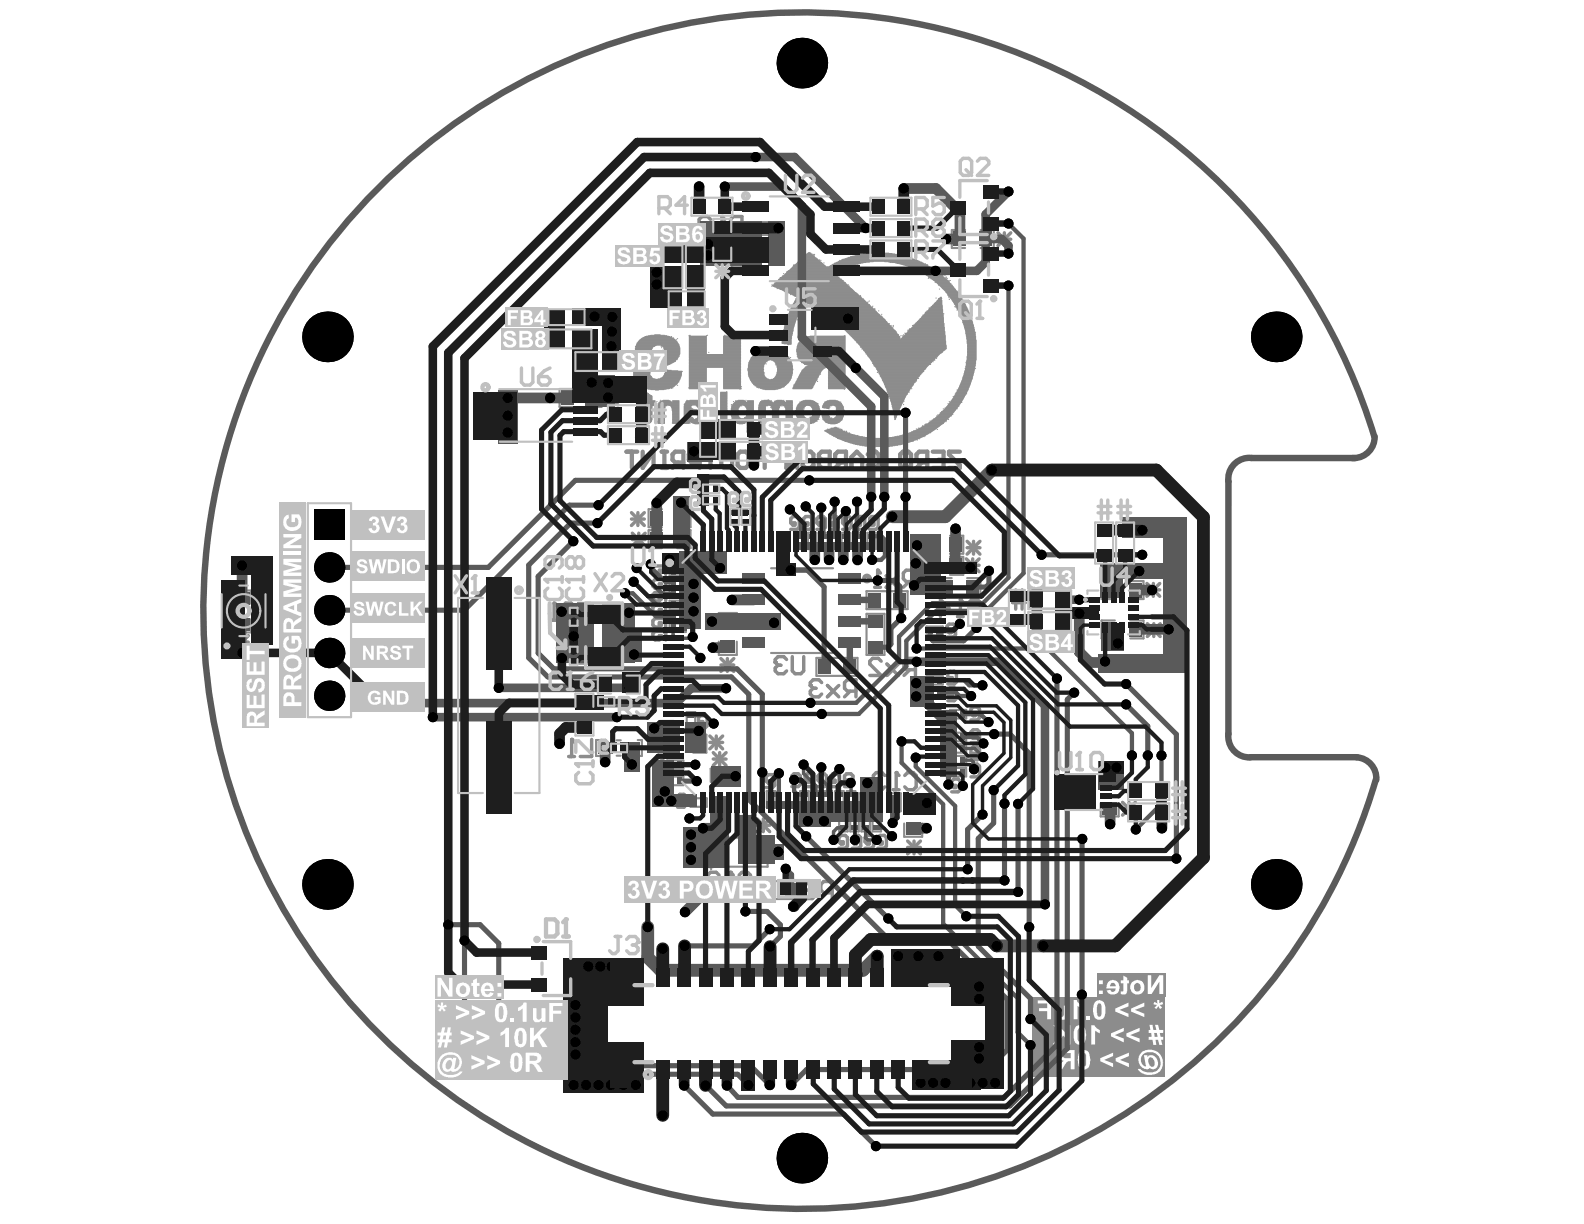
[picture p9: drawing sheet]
<svg xmlns="http://www.w3.org/2000/svg" width="279mm" height="216mm" viewBox="0 0 279 216" stroke-linecap="round" stroke-linejoin="round" font-family="sans-serif">
<path d="M242.4 77a105.5 105.5 0 0 0-162.7-54.9 105.5 105.5 0 0 0 .8 171.7 105.5 105.5 0 0 0 162.2-56.3M242.5 77a3.7 3.7 0 0 1-4 3.8M239 80.8h-18.2a3.7 3.7 0 0 0-4.1 4.1v44.5a3.7 3.7 0 0 0 3.8 4.2h18.8a3.7 3.7 0 0 1 3.5 3.9" fill="none" stroke="#5a5a5a" stroke-width="1.1"/>
<g fill="none" stroke="#8c8c8c" stroke-width=".38">
<path d="M133.5 39.2h2.7v.4M136.3 41v.4h-2.8M170.2 40.6h-2.3v3.1h2.3M172.9 40.6h2.4v3.1h-2.4M101 68.6h-2.3v3.2h2.3M103.8 68.6h2.3v3.2h-2.3M116.7 89.8h-2.3v3.2h2.3M116.7 93.5h-2.3v3.2h2.3M118.1 100h2.9v1.5h-2.9zM119.5 89.8h2.3v3.2h-2.3M119.5 93.5h2.3v3.2h-2.3M140.5 94h1.5v2.9h-1.5z"/>
<path d="M142.5 94h1.5v2.9h-1.5zM144.5 94h1.5v2.9h-1.5zM146.5 94h1.5v2.9h-1.5zM148.4 94h1.6v2.9h-1.6zM150.4 94h1.5v2.9h-1.5zM153 94h1.5v2.9h-1.5zM164.8 94.5h-2.3v3.2h2.3M164.8 98.2h-2.3v3.2h2.3M167.6 98.2h2.3v3.2h-2.3M167.6 94.5h2.3v3.2h-2.3M41.1 106.5v-2.3h3.2v2.3M41.1 109.2v2.4h3.2v-2.4"/>
<path d="M104.3 106.3h-2.4v3.2h2.4M104.3 110.2h-2.4v3.2h2.4M104.3 113.9h-2.4v3.2h2.4M107 113.9h2.3v3.2h-2.3M107 106.3h2.3v3.2h-2.3M107 110.2h2.3v3.2h-2.3M118.1 106h2.9v1.5h-2.9zM118.1 101.9h2.9v1.6h-2.9zM118.1 104h2.9v1.5h-2.9zM118.1 108h2.9v1.5h-2.9zM118.1 110h2.9v1.5h-2.9zM126.8 113.2v2.3h3.2v-2.3"/>
<path d="M126.8 110.5v-2.4h3.2v2.4M136 115.2h11M136 100.2h11M144 116h7.3v3.2h-7.3zM152.8 104.3h7.3v3.1h-7.3zM152.8 108.3h3.2v7.2h-3.2zM163.4 119.3h2.9v1.5h-2.9zM163.4 110.5h2.9v1.5h-2.9zM167.9 102h-2.4v3.1h2.4M170.6 102h2.3v3.1h-2.3M181.5 104.2h7.3v3.2h-7.3zM196.6 102.5h-2.3v3.2h2.3"/>
<path d="M196.6 109.4h-2.3v3.2h2.3M199.4 109.4h2.3v3.2h-2.3M199.4 102.5h2.3v3.2h-2.3M105.9 130.5h-.8v2.8h.8M108.8 130.6h.7M108.8 133.3h.7M112.5 130.5h.7v2.8h-.7M117.7 134.1h2.8v1.5h-2.8zM117.7 137h2.8v1.5h-2.8zM119.5 129.6h-2.3v3.2h2.3M121.1 125.6h1.5v2.9h-1.5zM122.3 129.6h2.3v3.2h-2.3"/>
<path d="M125.4 137.9v-2.3h3.1v2.3M135.2 139.5h1.6v2.9h-1.6zM141.1 139.5h1.5v2.9h-1.5zM143.2 139.5h1.5v2.9h-1.5zM145.3 139.5h1.5v2.9h-1.5zM147.3 139.5h1.5v2.9h-1.5zM149.4 139.5h1.5v2.9h-1.5zM153.8 139.9h-2.3v3.2h2.3M156.5 139.9h2.4v3.2h-2.4M163.4 121.4h2.9v1.5h-2.9zM167.6 125.2h2.8v1.5h-2.8zM167.6 129.2h2.8v1.6h-2.8z"/>
<path d="M167.6 131.3h2.8v1.5h-2.8zM167.6 133.3h2.8v1.5h-2.8zM167.6 135.4h2.8v1.6h-2.8zM194.1 139v-2.4h3.2v2.4M121.8 140.8h2.9v1.5h-2.9zM125.1 153h.7M125.4 140.6v2.4h3.1v-2.4M125.4 152.6v.7M126.5 148.3v-.6h8.9v.6M126.5 152.4v.5h8.9v-.5M127.8 143.9h-2.3v3.2h2.3M130.6 143.9h2.3v3.2h-2.3"/>
<path d="M133.7 155.4h7.3v3.2h-7.3zM148 143.8h1.5v2.9h-1.5zM150 143.8h1.5v2.9h-1.5zM151.9 143.8h1.5v2.9h-1.5zM153.9 143.8h1.5v2.9h-1.5zM159.5 145.3v2.3h3.2v-2.3M159.5 142.5v-2.3h3.2v2.3M194.1 141.7v2.3h3.2v-2.3"/>
</g>
<g fill="none" stroke="#8c8c8c" stroke-width=".18">
<path d="M112.8 60h6.3M113 59.9h6M113 59.8h5.9M113.1 59.7h5.7M113.2 59.7h5.5M113.3 59.6h5.3M113.5 59.5h5M113.7 59.4h4.6M113.8 59.4h4.3M114 59.3h3.9M114.4 59.2h3.2M114.8 59.1h2.4"/>
<path d="M115.5 59.1h.9M118.4 59.4h.1M118.7 59.6h.1M118.8 59.7h.1M119.2 59.9h.1M119.5 59.7h.1M121.5 59.2h.1M121.6 59.3h3M121.6 59.4h3M121.6 59.5h3M121.6 59.6h3M121.6 59.7h3"/>
<path d="M121.6 59.8h3M121.6 59.9h3M121.6 60h3M121.7 59.2h.1M121.7 59.1h.1M124.6 59.2h.1M124.8 59.1h.1M127.6 59.3h3M127.6 59.4h3M127.6 59.5h3M127.6 59.6h3M127.6 59.7h3"/>
<path d="M127.6 59.8h3M127.6 59.9h3M127.6 60h3M127.8 59.1h.1M128 59.1h.1M130.6 59.2h.1M130.8 59.1h.1M136.1 50.5h.1M136.2 50.2h.1M136.2 50.4h13.4M136.3 50.5h13.4M136.4 50.3h13.1"/>
<path d="M136.5 50.5h13.2M136.5 50.2h12.9M136.5 50.1h12.8M136.6 50.6h13.2M136.6 49.9h.1M136.7 50h12.4M136.8 49.7h.1M136.8 49.9h12.3M136.8 50.7h13.1M136.8 49.9h12.2M136.9 49.8h12.1M137 50.8h13"/>
<path d="M137 49.7h11.8M137.1 50.9h.1M137.1 49.6h11.7M137.1 49.6h11.5M137.1 50.8h12.9M137.3 49.5h11.5M137.3 49.3h.1M137.4 50.9h12.8M137.4 49.4h11.1M137.4 49.2h.1M137.4 49.3h11M137.5 51h12.8"/>
<path d="M137.5 49.3h10.8M137.6 48.9h.1M137.6 49.2h10.6M137.7 51.1h12.7M137.7 49.1h10.5M137.7 49h10.3M137.8 48.9h10.1M137.9 51.1h12.5M137.9 48.9h10M138 60h1.6M138 48.8h9.8M138 51.2h12.5"/>
<path d="M138 48.6h9.7M138 59.2h1.7M138 59.3h1.6M138 59.4h1.6M138 59.5h1.6M138 59.6h1.6M138 59.7h1.6M138 59.8h1.6M138 59.9h1.6M138 48.7h9.7M138.1 58.3h.1M138.1 58.8h1.7"/>
<path d="M138.1 59.1h1.6M138.1 58.4h.1M138.1 58.9h1.7M138.1 59h1.6M138.2 58.6h1.6M138.2 51.3h12.4M138.2 48.3h.1M138.2 58.5h1.7M138.2 58.7h1.6M138.3 48.6h9.2M138.3 58.2h1.6M138.3 58.3h1.6"/>
<path d="M138.3 58.1h1.6M138.3 58.4h1.6M138.3 57.7h1.7M138.3 57.8h1.7M138.3 57.9h1.6M138.3 58h1.6M138.3 51.4h.2M138.3 48.5h9.1M138.4 57.4h1.7M138.4 57.5h1.7M138.4 57.6h1.7M138.4 57.6h1.6"/>
<path d="M138.4 51.4h12.3M138.4 48.4h9M138.5 57.1h1.7M138.5 57.2h1.7M138.5 57.3h1.7M138.5 57.3h1.6M138.5 48.3h8.8M138.6 56.9h1.6M138.6 57h1.6M138.6 51.4h12.1M138.6 48.3h8.7M138.6 56.6h1.8"/>
<path d="M138.6 56.6h1.7M138.6 56.7h1.7M138.6 56.8h1.7M138.6 48.2h8.7M138.7 56.3h1.8M138.7 56.4h1.7M138.7 56.5h1.7M138.7 51.5h12.1M138.7 48h.1M138.7 48.1h8.8M138.8 56h1.7M138.8 56.1h1.7"/>
<path d="M138.8 56.2h1.7M138.8 56.3h1.7M138.8 48h8.9M138.9 55.4h.1M138.9 55.9h1.8M138.9 56h1.6M138.9 47.9h9M138.9 48h8.9M138.9 55.7h1.9M138.9 55.8h1.7M138.9 51.6h12.1M139 55.5h1.8"/>
<path d="M139 55.6h1.8M139 55.7h1.7M139 51.7h12M139 47.7h.1M139 47.8h9M139.1 55.4h1.7M139.2 55.2h1.8M139.2 47.7h9M139.2 55.3h1.6M139.2 51.7h12M139.2 55h1.8M139.2 55.1h1.8"/>
<path d="M139.2 55.1h1.7M139.2 47.7h9.1M139.3 54.8h1.8M139.3 54.9h1.8M139.3 47.6h9.2M139.4 51.8h11.8M139.4 52h.1M139.4 54.7h1.7M139.4 47.5h9.2M139.5 54.5h1.8M139.5 54.5h1.7M139.5 54.6h1.7"/>
<path d="M139.5 47.4h9.3M139.6 51.9h11.7M139.6 54.3h1.8M139.6 54.4h1.8M139.6 47.4h9.4M139.6 54.2h1.8M139.6 47.3h9.6M139.7 52h11.6M139.7 53.9h1.9M139.7 54h1.8M139.7 54.1h1.8M139.7 47.2h9.7"/>
<path d="M139.8 53.7h1.9M139.8 53.9h1.8M139.8 47.1h6.1M139.9 52h11.6M139.9 53.8h1.8M139.9 47.1h5.8M139.9 53.6h1.9M139.9 53.6h1.8M139.9 47h5.8M139.9 46.8h.1M140 52.1h11.5M140 53.5h1.8"/>
<path d="M140 46.7h.1M140 46.9h5.6M140.1 52.2h11.5M140.1 53.3h1.9M140.1 53.4h1.8M140.1 46.8h5.4M140.2 53.2h12.5M140.2 53.3h1.8M140.2 46.8h5.2M140.2 52.3h11.5M140.2 53h12.3M140.2 53.1h12.4"/>
<path d="M140.2 46.7h5.1M140.3 52.7h.1M140.3 52.9h12.2M140.3 46.6h4.9M140.4 52.8h11.9M140.4 52.9h12M140.5 52.3h11.3M140.5 52.6h11.6M140.5 52.7h11.7M140.5 46.5h4.6M140.5 52.4h11.4M140.5 52.6h11.5"/>
<path d="M140.6 56.4h.1M140.6 52.5h11.3M140.6 46.4h4.4M140.7 46.2h4.1M140.7 46.3h4.2M140.8 60h.1M140.8 46.2h3.9M140.9 55.3h.2M140.9 46.1h3.7M141 45.9h3.5M141 59.8h.1M141.1 46h3.5"/>
<path d="M141.1 45.9h3.4M141.1 59.9h.1M141.2 45.8h3M141.3 60h7.8M141.4 45.7h2.8M141.4 59.9h7.7M141.4 45.6h.1M141.4 59.7h.1M141.4 59.8h7.7M141.4 45.6h2.8M141.5 45.6h2.5M141.6 59.7h7.5"/>
<path d="M141.6 45.5h2.3M141.7 45.4h2.1M141.7 59.6h.1M141.7 59.7h7.4M141.7 54.1h.1M141.7 45.3h2M141.8 45.3h1.8M141.8 59.6h7.3M141.9 59.4h.1M141.9 45.2h1.7M141.9 59.5h7.2M142 45.1h1.5"/>
<path d="M142 45h1.4M142.1 53.3h10.7M142.1 44.9h1.2M142.2 59.4h6.9M142.3 53.3h10.5M142.3 44.9h.9M142.3 44.8h.8M142.3 53.6h.1M142.4 53.4h10.5M142.4 59.4h6.7M142.4 44.7h.6M142.5 53.5h10.5"/>
<path d="M142.5 44.6h.5M142.6 53.6h.1M142.6 44.6h.3M142.7 53.6h10.4M142.8 53.6h10.3M142.8 53.7h.1M142.9 53.8h.1M142.9 59.3h6.2M143 53.7h10.2M143 53.8h10.3M143.2 53.9h10.2M143.2 53.9h.1"/>
<path d="M143.2 44.8h.1M143.3 54h.1M143.3 54.2h.1M143.3 53.9h10.2M143.3 54.1h.1M143.4 54h10.1M143.4 44.9h.1M143.6 54.1h10M143.6 44.9h.1M143.6 45.1h.1M143.6 54.2h10.1M143.7 59.2h.1"/>
<path d="M143.8 54.2h10M143.9 54.3h10M144 54.4h10M144.1 54.5h.1M144.2 54.5h9.9M144.4 54.6h9.8M144.4 54.7h.1M144.5 54.7h9.8M144.5 45.9h.1M144.6 54.8h9.8M144.6 55.2h.1M144.8 54.8h9.6"/>
<path d="M144.8 45.9h.1M144.8 54.9h9.8M144.9 55h9.7M145.1 55.1h9.6M145.2 55.2h9.6M145.3 46.4h.1M145.4 55.3h9.5M145.5 55.4h9.5M145.6 55.4h9.5M145.7 55.5h9.5M145.8 55.6h9.4M145.8 47.1h.2"/>
<path d="M146 55.7h9.3M146 47.1h3.6M146.1 55.8h9.4M146.1 47.1h3.6M146.2 55.9h9.4M146.3 56.3h.1M146.3 47h3.7M146.3 56h9.3M146.4 56h9.3M146.4 56.2h.1M146.4 46.9h3.8M146.5 56.1h9.3"/>
<path d="M146.5 46.8h3.9M146.6 56.3h.1M146.7 56.2h9.2M146.7 46.8h4M146.7 56.3h9.3M146.8 56.3h9.3M146.8 56.5h.1M146.8 46.7h4.2M146.9 56.4h9.2M146.9 56.6h.1M146.9 46.6h4.3M147 56.5h9.1"/>
<path d="M147.1 56.6h9.1M147.1 46.5h4.5M147.2 56.6h9M147.2 46.5h4.7M147.3 56.7h9.1M147.3 46.4h4.9M147.4 56.8h9.1M147.4 56.9h9.1M147.6 57h8.9M147.6 46.3h5.2M147.6 48.3h.1M147.6 48.5h.1"/>
<path d="M147.6 46.2h5.8M147.7 57h8.9M147.8 57.1h9M147.9 57.2h8.9M147.9 57.3h8.9M147.9 46.2h6.2M147.9 48.9h.1M147.9 46.1h14.3M148 57.3h8.9M148.1 45.9h.1M148.2 57.4h8.8M148.2 46h13.8"/>
<path d="M148.2 57.5h8.9M148.3 57.6h8.8M148.3 45.9h13.5M148.4 57.6h8.8M148.4 47.7h.1M148.4 49.3h.1M148.5 57.7h8.9M148.5 45.9h13.2M148.5 57.8h8.9M148.5 45.8h.1M148.5 47.8h.1M148.6 57.9h8.8"/>
<path d="M148.7 57.9h8.7M148.7 45.8h12.8M148.7 45.7h.1M148.8 58h8.7M148.9 59.2h.2M148.9 45.7h12.3M148.9 58.1h8.7M149 58.2h8.7M149.1 58.2h8.7M149.1 49.9h.1M149.1 45.6h11.9M149.1 58.3h8.8"/>
<path d="M149.2 58.4h8.7M149.3 58.5h8.7M149.3 45.6h11.5M149.4 58.5h8.6M149.4 58.6h8.7M149.5 58.7h8.6M149.5 45.5h11.2M149.6 58.8h8.6M149.6 50.2h.1M149.7 45.4h10.7M149.7 47.5h.1M149.7 58.8h8.5"/>
<path d="M149.7 47.1h.1M149.7 50.5h.1M149.7 58.9h8.6M149.8 59h8.6M149.9 59.1h8.5M150 45.3h10.2M150 59.1h8.4M150 45.3h.1M150.1 59.2h8.4M150.1 59.4h.1M150.2 59.3h8.4M150.2 45.3h9.7"/>
<path d="M150.3 59.4h8.3M150.3 59.4h8.4M150.4 59.5h8.3M150.4 45.2h9.2M150.4 59.6h8.3M150.5 59.7h8.2M150.6 59.7h8.2M150.7 59.8h8.1M150.7 59.9h8.1M150.7 60h16M150.8 45.1h8.5M151.1 45h7.9"/>
<path d="M151.3 46.7h.1M151.3 44.9h.1M151.4 44.9h7.3M151.7 52.1h.1M151.7 44.9h6.7M151.8 52.3h.1M152.2 52.7h.1M152.2 44.8h5.6M152.7 44.7h4.7M153 53.4h.1M153.1 53.3h.1M153.3 53.1h.1"/>
<path d="M153.3 53.7h.1M153.3 44.6h3.5M153.8 54.2h.1M153.9 54h.1M154.2 54.5h.2M154.3 54.6h.1M154.3 44.6h1.5M155 54.8h.1M155.4 55.7h.1M155.5 55.4h.1M156 46.2h6.3M156.2 56.5h.1"/>
<path d="M156.8 46.2h5.6M156.8 57.1h.1M157.1 46.3h.1M157.1 57.4h.1M157.3 46.3h5.4M157.4 57.9h.1M157.5 57.4h.1M157.5 57.6h.1M157.9 46.4h4.9M158.1 58.5h.1M158.2 46.5h4.7M158.4 59.1h.1"/>
<path d="M158.5 44.9h.1M158.6 46.5h4.4M158.7 59.4h.1M158.9 59.2h.1M158.9 44.9h.1M158.9 59.9h7.8M158.9 46.6h4.3M159 59.7h7.7M159 59.8h7.7M159 44.9h.1M159.1 59.6h7.6M159.2 46.7h4.2"/>
<path d="M159.2 59.3h.1M159.2 59.5h7.5M159.3 59.2h.1M159.3 59.4h7.4M159.3 59.1h.1M159.4 59.3h7.3M159.4 46.8h4.1M159.5 59.2h7.2M159.6 58.8h.1M159.6 59.1h7.1M159.7 58.8h.1M159.7 59h7"/>
<path d="M159.7 46.8h3.9M159.8 58.8h.1M159.8 58.9h6.9M159.9 58.8h6.8M159.9 46.9h3.8M160 58.7h6.7M160.1 58.6h6.6M160.1 58.2h.1M160.1 58.5h6.6M160.2 58.3h.1M160.2 47h3.7M160.2 58.5h6.5"/>
<path d="M160.3 58.2h.1M160.3 58.4h6.3M160.4 58h.1M160.4 58.2h6.2M160.4 58.3h6.2M160.4 47.1h3.6M160.4 58.1h6.2M160.5 58.2h6.1M160.5 58h6.1M160.5 47.1h3.6M160.7 57.9h5.9M160.7 45.4h.1"/>
<path d="M160.8 57.9h5.8M160.8 47.2h3.4M160.8 57.8h5.8M160.9 57.4h.1M160.9 57.7h5.7M161 57.6h5.5M161 47.3h3.4M161.1 57.4h.1M161.1 57.6h5.4M161.1 57.3h.1M161.1 57.5h5.4M161.1 47.4h3.4"/>
<path d="M161.2 57.4h5.3M161.3 57.3h5.2M161.3 47.4h3.3M161.4 57.2h5.1M161.4 57.3h5.1M161.5 57h5M161.5 47.5h3.2M161.5 57.1h5M161.5 45.8h.1M161.6 57h4.8M161.7 56.9h4.7M161.7 47.6h3.1"/>
<path d="M161.8 56.8h4.6M161.8 56.7h4.6M161.8 47.7h3.2M161.9 56.6h4.5M162 56.6h4.4M162 47.7h3M162 47.8h.1M162 48h.1M162.1 56.5h4.3M162.1 56.4h4.3M162.1 47.8h3.1M162.2 56.3h4.2"/>
<path d="M162.3 56.2h4.1M162.3 56.3h4.1M162.3 47.9h2.9M162.4 56.1h4M162.4 48h3M162.5 56h3.9M162.5 46.2h.1M162.5 48h3M162.5 48.2h.1M162.6 55.9h3.8M162.6 56h3.8M162.6 48.1h2.9"/>
<path d="M162.7 55.8h3.7M162.7 55.6h.1M162.8 55.7h3.6M162.8 48.2h2.9M162.9 55.6h3.5M163 55.5h3.4M163 48.3h2.8M163 55.4h3.4M163 48.4h.1M163.1 55.4h3.3M163.2 55.1h.1M163.2 46.5h.1"/>
<path d="M163.2 48.4h2.7M163.2 55.3h3.2M163.3 55.2h3M163.3 55h.1M163.3 55.1h3M163.3 48.5h2.8M163.4 55.1h2.9M163.4 48.6h2.7M163.5 54.8h.1M163.5 55h2.8M163.6 54.9h2.7M163.6 48.6h2.6"/>
<path d="M163.6 46.7h.1M163.6 54.8h2.7M163.7 54.8h2.6M163.7 49.1h.1M163.7 48.7h2.6M163.8 54.6h2.5M163.8 54.7h2.5M163.8 48.9h.1M163.8 48.8h2.6M163.9 54.3h.1M163.9 54.5h.1M163.9 48.9h2.5"/>
<path d="M163.9 49h.1M163.9 54.4h2.3M163.9 54.5h2.3M164 54.5h2.2M164 48.9h2.5M164.1 54.3h2.1M164.1 49h2.6M164.2 54.2h2M164.2 49.2h.1M164.2 54.1h2M164.2 49.1h2.5M164.3 49.2h2.5"/>
<path d="M164.4 54h1.8M164.4 49.3h2.5M164.5 53.9h1.7M164.5 49.3h2.5M164.6 53.8h1.5M164.6 49.4h2.5M164.7 49.5h2.4M164.7 53.7h1.4M164.8 53.6h1.3M164.8 47.5h.1M164.8 49.6h2.4M164.9 53.4h1.2"/>
<path d="M164.9 53.5h1.2M164.9 49.8h.1M164.9 49.6h2.5M165 53.3h1.1M165 49.7h2.3M165.1 52.6h.1M165.1 49.8h2.3M165.1 47.7h.1M165.1 49.9h2.4M165.2 53.3h.9M165.2 53.1h.9M165.2 53.2h.9"/>
<path d="M165.2 47.8h.1M165.3 53h.8M165.3 49.9h2.3M165.4 50.1h2.2M165.4 52.9h.7M165.4 47.8h.1M165.4 50h2.2M165.5 52.9h.6M165.5 50.3h.1M165.5 52.6h.6M165.5 52.8h.6M165.5 50.2h2.2"/>
<path d="M165.6 52.7h.5M165.6 50.2h2.2M165.7 50.3h2.2M165.7 51h.1M165.8 52.6h.3M165.8 50.4h2.1M165.8 52.5h.3M165.8 50.5h2.2M165.9 50.5h2.2M165.9 52.4h.2M166 50.6h2.2M166.1 50.7h2.1"/>
<path d="M166.1 50.8h2.1M166.2 50.8h2.1M166.2 50.9h2.2M166.2 48.6h.2M166.4 51h2.1M166.4 48.3h.1M166.4 55.4h.1M166.4 51.1h2.1M166.5 51.1h2M166.6 51.2h2M166.6 48.5h.1M166.7 51.3h2"/>
<path d="M166.7 48.6h.1M166.7 51.4h2.1M166.8 51.4h2.1M166.8 51.5h2.1M166.8 48.9h.1M166.9 51.6h2M166.9 48.9h.1M167 51.7h2M167 49.2h.1M167 51.7h2.2M167 49.1h.1M167.1 51.8h2"/>
<path d="M167.1 52h.1M167.2 49.5h.1M167.2 51.9h2M167.2 52h2M167.3 52h1.9M167.3 52.2h.1M167.3 52.1h2M167.3 52.3h.1M167.3 52.5h.1M167.4 49.6h.1M167.4 52.2h2.1M167.4 52.8h.1"/>
<path d="M167.5 52.3h1.9M167.5 52.3h2M167.6 49.5h.1M167.6 52.4h1.9M167.6 52.6h.1M167.6 52.5h1.9M167.7 50.1h.1M167.7 52.6h1.9M167.7 52.6h2M167.8 52.7h1.9M167.9 52.8h1.9M167.9 52.9h1.9"/>
<path d="M167.9 50.3h.1M167.9 52.9h2M168 53h1.9M168 53.1h2M168.1 53.2h1.9M168.2 53.3h1.8M168.2 53.3h1.9M168.2 53.4h1.9M168.3 53.5h1.8M168.3 53.6h1.8M168.3 53.6h2M168.4 53.7h1.9"/>
<path d="M168.4 54.1h.1M168.5 53.8h1.8M168.5 54.2h.1M168.5 53.9h1.9M168.6 54h1.8M168.6 54.1h1.8M168.7 54.2h1.8M168.7 54.3h1.9M168.8 54.2h1.7M168.8 54.5h1.8M168.8 54.7h.1M168.9 54.4h1.7"/>
<path d="M168.9 51.4h.1M168.9 54.5h1.8M168.9 54.6h1.8M169 51.6h.1M169 54.7h1.7M169 54.8h1.7M169.1 54.8h1.7M169.1 54.9h1.7M169.2 55h1.7M169.2 55.1h1.7M169.2 55.8h.1M169.2 55.1h1.8"/>
<path d="M169.2 55.2h1.8M169.2 55.3h1.8M169.3 55.4h1.7M169.3 52h.1M169.4 55.5h1.6M169.4 55.6h1.7M169.4 52h.1M169.5 55.7h1.6M169.5 55.7h1.8M169.5 55.8h1.7M169.5 55.9h1.7M169.5 56h1.8"/>
<path d="M169.5 52.4h.1M169.6 56h1.7M169.6 56.1h1.7M169.6 52.3h.1M169.7 56.2h1.6M169.7 56.3h1.6M169.7 56.3h1.7M169.8 56.4h1.6M169.8 56.5h1.6M169.8 56.6h1.6M169.8 56.6h1.7M169.8 56.7h1.7"/>
<path d="M169.8 56.8h1.7M169.8 56.9h1.8M169.8 57h1.8M169.9 57h1.7M170 57.1h1.6M170 57.2h1.6M170 57.3h1.6M170.1 57.3h1.5M170.1 57.4h1.6M170.1 57.5h1.6M170.1 57.6h1.6M170.1 57.7h1.7"/>
<path d="M170.1 57.8h1.7M170.1 57.9h1.7M170.2 57.9h1.6M170.2 58h1.6M170.2 58.1h1.7M170.3 58.2h1.6M170.3 58.3h1.6M170.3 58.4h1.6M170.4 58.6h1.5M170.4 58.5h1.5M170.4 58.8h1.5M170.4 58.7h1.5"/>
<path d="M170.4 58.8h1.6M170.4 58.9h1.6M170.4 59.1h1.6M170.4 59.2h1.6M170.4 59.3h1.7M170.4 59h1.6M170.5 59.4h1.6M170.5 59.5h1.6M170.5 59.6h1.6M170.5 59.7h1.6M170.5 59.8h1.6M170.6 59.9h1.5"/>
<path d="M170.6 60h1.6M171.3 55.9h.1M172 58.6h.1M111.8 65h3.7M111.8 65.4h3.1M111.8 65.5h3M111.8 65.6h2.9M111.8 65.7h2.8M111.8 65.8h2.8M111.8 65.9h2.8M111.8 66h2.8M111.8 66.1h2.8"/>
<path d="M111.8 66.2h2.8M111.8 66.2h2.9M111.8 66.3h2.9M111.8 64.9h4.3M111.8 65h4M111.8 65.1h3.6M111.8 65.2h3.4M111.8 65.3h3.4M111.8 65.3h3.3M111.8 66.4h3M111.8 66.5h3.1M111.8 64.6h5.6"/>
<path d="M111.8 64.4h5.9M111.8 64.6h5.2M111.8 64.7h4.9M111.8 64.8h4.6M111.9 66.6h3.1M111.9 66.7h3.2M111.9 64.5h5.7M112 66.8h3.2M112 66.8h3.5M112 67h7.9M112 64.3h6.1M112 61.9h2.9"/>
<path d="M112 64.3h6M112.1 63.9h.1M112.1 66.9h7.8M112.1 67.1h7.7M112.1 67.3h.1M112.1 64.1h6.3M112.1 61.6h2.9M112.1 61.4h3M112.1 61.6h2.8M112.1 64.2h6.2M112.1 61.5h2.9M112.1 61.7h2.8"/>
<path d="M112.1 61.8h2.8M112.1 61.9h2.8M112.1 61.1h3.4M112.1 61.3h3.1M112.1 64h6.5M112.1 61.2h3.1M112.1 61.3h3M112.2 63.9h6.7M112.2 67.2h7.6M112.2 67.3h7.5M112.2 64h6.5M112.2 61h3.6"/>
<path d="M112.2 61h3.3M112.3 63.8h6.6M112.3 63.7h6.9M112.3 60.7h7.4M112.3 60.8h7.5M112.3 67.4h7.3M112.3 60.9h7.5M112.4 67.4h7.2M112.4 60.5h7.1M112.4 60.6h7.2M112.4 67.5h7.1M112.4 67.6h7.1"/>
<path d="M112.4 63.7h6.8M112.5 67.7h7M112.5 63.4h.1M112.5 63.6h6.7M112.5 60.3h7M112.5 60.4h7M112.6 67.7h6.8M112.6 60.2h6.8M112.6 60.3h6.8M112.7 67.8h6.6M112.7 63.5h6.5M112.7 63.4h.1"/>
<path d="M112.7 63.4h6.6M112.7 60h6.5M112.7 60.1h6.5M112.8 67.9h6.4M112.8 63.4h6.6M112.8 63.3h.1M112.9 68h6.2M113 68h6M113 63.3h6.5M113 63.2h6.5M113 74.5h1.8M113 74.6h1.6"/>
<path d="M113.1 74h1.9M113.1 74.2h1.8M113.1 74.4h1.8M113.1 74.7h.1M113.1 68.1h5.8M113.1 73.9h1.9M113.1 74.1h1.9M113.1 74.5h1.7M113.1 73.8h.3M113.1 74.3h1.8M113.2 68.2h5.7M113.2 70.7h2.3"/>
<path d="M113.2 70.8h2.3M113.2 70.9h2.3M113.2 71h2.3M113.2 71.1h2.3M113.2 71.2h2.3M113.2 71.3h2.3M113.2 71.4h2.3M113.2 71.5h2.3M113.2 71.6h.1M113.2 63.1h6.3M113.3 74.7h1.2M113.3 63.1h6.3"/>
<path d="M113.3 68.3h5.4M113.4 62h1.5M113.5 68.3h5.1M113.5 63h6.1M113.6 74.8h.7M113.7 68.4h4.6M113.7 69.3h.1M113.7 62.8h.1M113.7 73.8h1.3M113.7 62.9h6M113.8 68.5h4.4M113.8 73.7h1.2"/>
<path d="M113.9 69.3h.2M113.9 69.4h.4M113.9 69.5h.4M113.9 69.6h.6M113.9 69.6h.7M113.9 69.7h.8M113.9 69.8h1M113.9 69.9h1.1M113.9 70h1.1M113.9 70.1h1.1M113.9 70.2h1.1M113.9 70.3h1.1"/>
<path d="M113.9 70.4h1.1M113.9 70.5h1.1M113.9 70.6h1.1M113.9 71.6h1.2M113.9 71.7h1.1M113.9 71.8h1.1M113.9 71.9h1.1M113.9 72h1.1M113.9 72.1h1.1M113.9 72.2h1.1M113.9 72.3h1.1M113.9 72.4h1.1"/>
<path d="M113.9 72.5h1.1M113.9 72.6h1.1M113.9 72.7h1.1M113.9 72.8h1.1M113.9 72.9h1.1M113.9 73.1h1.1M113.9 73.2h1.1M113.9 73.3h1.1M113.9 73.5h1.1M113.9 73.6h1.1M113.9 73h1.1M113.9 62.8h5.9"/>
<path d="M113.9 73.4h1.1M114.1 68.6h3.9M114.1 62.8h5.7M114.2 69.3h.1M114.3 69.4h.1M114.3 62.7h5.5M114.4 68.6h3.1M114.5 62.5h.1M114.6 62.1h.2M114.6 62.6h5.2M114.7 62.2h.1M114.8 68.7h2.3"/>
<path d="M114.9 66.4h.1M114.9 62.5h4.9M115.1 61.9h.1M115.2 62.5h4.7M115.4 71.6h.1M115.5 62.4h4.4M115.6 68.8h.5M115.8 70.8h.1M115.8 62.3h4.1M116 74.4h1.2M116 72.1h1.2M116 74.5h1.2"/>
<path d="M116 74.3h1.2M116 74.6h1.2M116.1 74h1.1M116.1 74.2h1.1M116.1 74.7h1.1M116.1 71.2h.1M116.1 71.4h3.7M116.1 71.5h1.6M116.1 71.6h1.3M116.1 71.7h1.3M116.1 71.7h1.2M116.1 71.8h1.2"/>
<path d="M116.1 71.9h1.1M116.1 72h1.1M116.1 72.2h1.1M116.1 72.3h1.1M116.1 72.4h1.1M116.1 72.5h1.1M116.1 72.6h1.1M116.1 72.7h1.1M116.1 72.8h1.1M116.1 72.9h1.1M116.1 73.1h1.1M116.1 66.8h3.8"/>
<path d="M116.1 73.9h1.1M116.1 74.1h1.1M116.1 73.2h1.1M116.1 73.3h1.1M116.1 73.5h1.1M116.1 73.6h1.1M116.1 73.7h1.1M116.1 73.8h1.1M116.1 73h1.1M116.1 74.5h1.1M116.1 73.4h1.1M116.1 71.3h3.7"/>
<path d="M116.2 71h.1M116.2 71.1h3.6M116.2 71.2h3.6M116.2 62.2h3.7M116.3 71.1h2.3M116.4 70.9h2.1M116.4 71h2.2M116.4 70.6h.1M116.4 70.8h1.9M116.4 66.8h3.6M116.4 62.2h3.5M116.5 66.7h3.5"/>
<path d="M116.6 70.8h1.7M116.6 64.9h.1M116.6 61h3.2M116.6 61.1h.1M116.7 62.1h3.2M116.7 61.3h.1M116.7 70.7h1.5M116.7 66.6h3.4M116.7 61h3.1M116.8 66.5h3.3M116.8 61.8h.1M116.8 62h3.1"/>
<path d="M116.9 61.1h2.9M117 70.6h1M117 66.4h3.1M117 66.5h3.1M117 61.9h2.9M117 61.2h2.8M117 66.3h3.1M117 61.3h2.8M117 61.4h2.9M117 61.8h2.9M117.1 66.2h3.1M117.1 66.2h3"/>
<path d="M117.1 61.5h2.8M117.1 61.7h2.8M117.1 61.3h2.8M117.2 65.9h3M117.2 66.1h3M117.2 61.6h2.7M117.3 71.9h.1M117.3 65.9h2.9M117.3 66h2.9M117.4 65.6h2.8M117.4 65.7h2.8M117.4 65.8h2.8"/>
<path d="M117.4 65.4h2.1M117.4 65.5h2.9M117.4 65.6h3M117.4 65.3h1M117.6 71.6h.1M117.7 65.3h.1M118 71.5h.1M118.1 71.5h1.7M118.3 71.6h1.5M118.3 71.7h1.5M118.4 68.5h.1M118.4 71.7h1.4"/>
<path d="M118.4 71.8h1.4M118.5 71.9h1.3M118.5 72h1.3M118.6 68.4h.1M118.6 70.8h.1M118.6 72h1.2M118.6 72.1h1.2M118.6 72.2h1.2M118.6 72.3h1.2M118.6 72.4h1.2M118.6 74.6h1.2M118.6 74h1.2"/>
<path d="M118.6 74.2h1.2M118.6 74.4h1.2M118.6 74.7h1.1M118.6 70.7h1.2M118.6 70.9h1.2M118.6 72.5h1.2M118.6 72.6h1.2M118.6 72.7h1.2M118.6 72.8h1.2M118.6 72.9h1.2M118.6 73.1h1.2M118.6 73.9h1.2"/>
<path d="M118.6 74.1h1.2M118.6 74.5h1.2M118.6 73.2h1.2M118.6 73.3h1.2M118.6 73.5h1.2M118.6 73.6h1.2M118.6 73.7h1.2M118.6 73.8h1.2M118.6 73h1.2M118.6 74.3h1.2M118.6 73.4h1.2M118.7 70.8h1.1"/>
<path d="M118.7 71h1.1M118.7 71.1h1.1M119.4 63.4h.1M119.5 68h.1M119.7 67.4h.1M120.4 74.5h.1M120.4 74.6h1.3M120.4 74.7h1.2M120.5 74.4h1.2M120.5 74.5h1.2M120.6 74.2h3.5M120.6 74.1h3.6"/>
<path d="M120.6 74.3h3.4M120.7 74h3.5M120.7 71.3h3.3M120.7 71.4h3.4M120.7 71.6h1.3M120.7 71.7h1.2M120.7 71.7h1.1M120.7 71.8h1.2M120.7 71.9h1.2M120.7 72h1.1M120.7 72h1.2M120.7 72.1h1.4"/>
<path d="M120.7 72.2h1.7M120.7 72.3h2.1M120.7 72.3h2.5M120.7 72.4h2.7M120.7 72.5h2.9M120.7 72.6h3.1M120.7 72.7h3.2M120.7 72.8h3.3M120.7 72.9h1.1M120.7 73.1h1.1M120.7 73.9h1.6M120.7 73.2h1.1"/>
<path d="M120.7 73.3h1.1M120.7 73.5h1.2M120.7 73.6h1.2M120.7 73.6h1.3M120.7 73.7h1.3M120.7 73.8h1.4M120.7 73.9h1.7M120.7 73h1.1M120.7 73.4h1.1M120.7 71.5h1.3M120.8 71.1h3.1M120.8 71.2h3.1"/>
<path d="M120.9 71.1h2.9M121 70.8h.1M121 71h2.8M121.1 70.8h.1M121.1 70.9h2.7M121.1 70.6h.1M121.1 70.8h2.5M121.2 70.7h.1M121.2 70.8h2.3M121.4 70.7h1.9M121.4 68.4h.1M121.6 65h3"/>
<path d="M121.6 67.4h3M121.6 67.5h3M121.6 67.6h3M121.6 67.7h3M121.6 67.8h3M121.6 67.9h3M121.6 68h3M121.6 68.1h3M121.6 68.2h3M121.6 68.3h3M121.6 68.4h3M121.6 68.5h3"/>
<path d="M121.6 68.6h3M121.6 63.9h9M121.6 65.4h3M121.6 65.5h3M121.6 65.6h3M121.6 65.7h3M121.6 65.8h3M121.6 65.9h3M121.6 66h3M121.6 66.1h3M121.6 66.2h3M121.6 66.3h3"/>
<path d="M121.6 66.4h3M121.6 66.5h3M121.6 66.6h3M121.6 66.7h3M121.6 66.8h3M121.6 66.9h3M121.6 67h3M121.6 67.1h3M121.6 67.2h3M121.6 67.3h3M121.6 63.2h9M121.6 63.4h9"/>
<path d="M121.6 63.5h9M121.6 63.8h9M121.6 64.3h9M121.6 64.1h9M121.6 64.5h9M121.6 61.6h3M121.6 61.9h3M121.6 62.5h3M121.6 62.8h9M121.6 60.5h3M121.6 61.3h3M121.6 61.4h3"/>
<path d="M121.6 62.2h3M121.6 62.9h9M121.6 64.6h9M121.6 64.9h3M121.6 65.1h3M121.6 62.1h3M121.6 63.1h9M121.6 63.6h9M121.6 63.7h9M121.6 64h9M121.6 64.2h9M121.6 64.4h9"/>
<path d="M121.6 64.7h9M121.6 64.8h9M121.6 65.2h3M121.6 65.3h3M121.6 60.1h3M121.6 60.2h3M121.6 60.3h3M121.6 60.4h3M121.6 60.6h3M121.6 60.7h3M121.6 60.8h3M121.6 62.4h3"/>
<path d="M121.6 61.5h3M121.6 61.7h3M121.6 61.8h3M121.6 62h3M121.6 62.5h9M121.6 63.3h9M121.6 61h3M121.6 61.1h3M121.6 61.2h3M121.6 62.3h3M121.6 62.6h9M121.6 62.7h9"/>
<path d="M121.6 63h9M121.6 60.9h3M121.7 70.6h1.4M121.7 74.6h.1M121.8 74.4h2.2M121.9 72h.1M121.9 72.9h.1M121.9 74.5h2M122 74.5h1.8M122 72h.1M122 72.9h2.1M122.1 73.6h.1"/>
<path d="M122.1 74.6h1.6M122.3 73.8h.1M122.3 74.7h1.2M122.3 73h1.8M122.6 74.8h.6M122.6 73.1h1.5M122.6 73h1.5M122.7 73.9h.1M122.7 73.9h1.5M122.8 71.5h1.3M122.8 71.6h.1M122.9 72.3h.1"/>
<path d="M122.9 73.9h1.3M122.9 73.2h.1M122.9 71.6h1.2M122.9 71.7h1.2M122.9 73.8h1.3M123 71.7h1.1M123 73.2h1.2M123 73.6h1.4M123 73.7h1.2M123 73.3h1.2M123.1 71.8h.8M123.1 71.9h.4"/>
<path d="M123.1 73.3h1.1M123.1 73.5h1.2M123.1 73.6h1.2M123.1 73.4h1.2M123.2 70.6h.1M123.2 72.3h.1M123.4 70.5h.1M123.7 72.5h.1M124 71.8h.1M124 74.5h.1M124.1 72.8h.1M124.2 73.1h.1"/>
<path d="M124.3 72.4h.1M124.3 73.3h.1M124.5 74.2h.1M124.9 70.1h1.2M124.9 70.3h.1M124.9 70.8h1.3M124.9 74.6h1.2M125 74h1.1M125 74.2h1.1M125 74.4h1.1M125 74.7h1.1M125 69.2h1.1"/>
<path d="M125 69.3h1.1M125 69.4h1.1M125 69.5h1.1M125 69.6h1.1M125 69.7h1.1M125 69.8h1.1M125 69.9h1.1M125 70h1.1M125 70.2h1.1M125 70.7h1.1M125 70.8h1.1M125 70.9h1.1"/>
<path d="M125 71h1.1M125 71.1h1.1M125 71.2h1.1M125 71.3h1.1M125 71.4h1.1M125 71.5h1.1M125 71.6h1.1M125 71.7h1.1M125 71.8h1.1M125 71.9h1.1M125 72h1.1M125 72.1h1.1"/>
<path d="M125 72.2h1.1M125 72.3h1.1M125 72.4h1.1M125 72.5h1.1M125 72.6h1.1M125 72.7h1.1M125 72.8h1.1M125 72.9h1.1M125 73.1h1.1M125 73.9h1.1M125 74.1h1.1M125 74.5h1.1"/>
<path d="M125 73.2h1.1M125 73.3h1.1M125 73.5h1.1M125 73.6h1.1M125 73.7h1.1M125 73.8h1.1M125 73h1.1M125 74.3h1.1M125 62.2h.1M125 73.4h1.1M126.2 69.2h.1M127.1 74h1.1"/>
<path d="M127.1 74.2h1.1M127.1 74.4h1.1M127.1 74.7h1.1M127.1 69.2h1.1M127.1 69.3h1.1M127.1 69.4h1.1M127.1 69.5h1.1M127.1 69.6h1.1M127.1 69.7h1.1M127.1 69.8h1.1M127.1 69.9h1.1M127.1 70h1.1"/>
<path d="M127.1 70.1h1.1M127.1 70.2h1.1M127.1 70.3h1.1M127.1 70.4h1.1M127.1 70.5h1.1M127.1 70.6h1.1M127.1 70.7h1.1M127.1 70.8h1.1M127.1 70.9h1.1M127.1 71h1.1M127.1 71.1h1.1M127.1 71.2h1.1"/>
<path d="M127.1 71.3h1.1M127.1 71.4h1.1M127.1 71.5h1.1M127.1 71.6h1.1M127.1 71.7h1.1M127.1 71.8h1.1M127.1 71.9h1.1M127.1 72h1.1M127.1 72.1h1.1M127.1 72.2h1.1M127.1 72.3h1.1M127.1 72.4h1.1"/>
<path d="M127.1 72.5h1.1M127.1 72.6h1.1M127.1 72.7h1.1M127.1 72.8h1.1M127.1 72.9h1.1M127.1 73.1h1.1M127.1 73.9h1.1M127.1 74.1h1.1M127.1 74.5h1.1M127.1 73.2h1.1M127.1 73.3h1.1M127.1 73.5h1.1"/>
<path d="M127.1 73.6h1.1M127.1 73.7h1.1M127.1 73.8h1.1M127.1 73h1.1M127.1 74.3h1.1M127.1 74.6h1.1M127.1 73.4h1.1M127.6 65h3M127.6 67.4h3M127.6 67.5h3M127.6 67.6h3M127.6 67.7h3"/>
<path d="M127.6 67.8h3M127.6 67.9h3M127.6 68h3M127.6 68.1h3M127.6 68.2h3M127.6 68.3h3M127.6 68.4h3.1M127.6 68.5h3M127.6 68.6h3M127.6 65.4h3M127.6 65.5h3M127.6 65.6h3"/>
<path d="M127.6 65.7h3M127.6 65.8h3M127.6 65.9h3M127.6 66h3M127.6 66.1h3M127.6 66.2h3M127.6 66.3h3M127.6 66.4h3M127.6 66.5h3M127.6 66.6h3M127.6 66.7h3M127.6 66.8h3"/>
<path d="M127.6 66.9h3M127.6 67h3M127.6 67.1h3M127.6 67.2h3M127.6 67.3h3M127.6 61.6h3M127.6 61.9h3M127.6 62.5h3M127.6 60.5h3M127.6 61.3h3M127.6 61.4h3M127.6 62.2h3"/>
<path d="M127.6 64.9h3M127.6 65.1h3M127.6 62.1h3M127.6 65.2h3M127.6 65.3h3M127.6 60.1h3M127.6 60.2h3M127.6 60.3h3M127.6 60.4h3M127.6 60.6h3M127.6 60.7h3M127.6 60.8h3"/>
<path d="M127.6 62.4h3M127.6 61.5h3M127.6 61.7h3M127.6 61.8h3M127.6 62h3M127.6 61h3M127.6 61.1h3M127.6 61.2h3M127.6 62.3h3M127.6 60.9h3M128.1 69.1h.1M129 71.4h.1"/>
<path d="M129 71.6h.1M129 72h1.2M129 72.1h1.2M129 72.2h1.2M129 72.3h1.2M129 72.4h1.2M129 72.5h1.1M129 72.6h1.1M129 72.7h1.1M129 72.8h1.1M129 72.9h1.2M129 73.1h1.2"/>
<path d="M129 73.2h1.2M129 73.3h1.3M129 73h1.2M129 73h1.3M129 73.3h1.2M129.1 71.7h1.3M129.1 71.8h1.3M129.1 71.9h1.2M129.1 72h1.2M129.1 73.9h.1M129.1 73.5h1.2M129.1 73.6h1.2"/>
<path d="M129.1 73.4h1.2M129.1 74h.1M129.1 71.6h1.5M129.1 71.7h1.4M129.1 73.6h1.3M129.1 73.7h1.4M129.2 71.4h3.7M129.2 71.5h1.5M129.2 73.9h3.7M129.2 73.8h1.4M129.3 74h3.6M129.3 71.3h3.6"/>
<path d="M129.3 71.4h3.6M129.3 73.9h3.6M129.4 70.8h.1M129.4 71.2h3.5M129.4 74.1h3.5M129.4 74.2h3.5M129.4 71.1h3.5M129.5 74.4h2.2M129.5 71.1h3.4M129.5 74.5h.1M129.6 71h2.2M129.6 74.3h3.3"/>
<path d="M129.7 70.9h1.9M129.7 74.5h1.8M129.7 70.7h.1M129.7 70.8h1.8M129.7 74.5h1.9M129.8 70.8h1.7M130 70.7h1.3M130 74.6h1.4M130 74.7h1.2M130.2 70.6h.9M130.3 74.8h.7M130.5 68.6h.1"/>
<path d="M130.7 68.2h.1M130.7 68.6h.1M130.7 71.6h.2M131.2 70.6h.1M131.2 71.5h1.7M131.2 73.8h1.7M131.3 74.7h.1M131.3 71.6h1.6M131.3 73.6h.1M131.3 73h.1M131.4 73.7h1.5M131.5 71.7h1.4"/>
<path d="M131.5 73.6h1.4M131.5 70.6h.1M131.5 71.8h1.4M131.6 71.9h1.3M131.6 73.1h.1M131.6 73.5h1.3M131.6 73.4h1.3M131.7 72h1.2M131.7 72.1h1.2M131.7 74.5h1.2M131.7 76.2h.1M131.7 73.2h1.2"/>
<path d="M131.7 73.3h1.2M131.7 74.6h1.2M131.8 74.4h1.1M131.8 74.7h1.1M131.8 72.2h1.1M131.8 72.3h1.1M131.8 72.4h1.1M131.8 72.5h1.1M131.8 72.6h1.1M131.8 72.7h1.1M131.8 72.8h1.1M131.8 72.9h1.1"/>
<path d="M131.8 73.1h1.1M131.8 74.8h1.1M131.8 74.9h1.1M131.8 75.1h1.1M131.8 75.2h1.1M131.8 75.3h1.1M131.8 75.4h1.1M131.8 75.5h1.1M131.8 75.6h1.1M131.8 75.7h1.1M131.8 75.8h1.1M131.8 75.9h1.1"/>
<path d="M131.8 76h1.1M131.8 76.1h1.1M131.8 73h1.1M131.8 74.5h1.1M131.8 75h1.1M131.8 70.7h1.1M131.8 70.8h1.1M131.8 70.9h1.1M131.8 71h1.1M131.9 65h2.7M131.9 65.4h2.7M131.9 65.1h2.7"/>
<path d="M131.9 65.2h2.8M131.9 65.3h2.7M132 65.5h2.6M132 65.6h2.6M132 65.6h2.7M132 65.7h2.7M132 65.8h2.7M132 65.9h2.7M132 66h2.8M132 66.1h2.7M132 64.5h2.7M132 64.6h2.7"/>
<path d="M132 64.9h2.6M132 64.3h2.8M132 64.4h2.7M132 64.7h2.7M132 64.8h2.6M132.1 66.2h2.7M132.1 66.3h2.8M132.1 66.4h2.8M132.1 64.3h2.7M132.1 64.1h2.8M132.1 64h2.9M132.1 64h2.8"/>
<path d="M132.1 64.2h2.8M132.2 63.9h2.8M132.2 66.5h2.7M132.2 66.5h2.8M132.2 63.8h2.9M132.2 66.6h2.9M132.2 66.7h3M132.2 63.7h3.1M132.2 63.7h3M132.3 66.8h2.9M132.3 66.8h3.2M132.3 66.9h3.3"/>
<path d="M132.3 63.5h3.4M132.3 63.6h3.2M132.4 67h7M132.4 67.1h7M132.4 63.4h7M132.4 63.4h6.9M132.5 67.1h6.8M132.5 63.2h6.8M132.5 63.3h6.7M132.5 63.1h6.7M132.5 67.2h6.7M132.5 67.3h6.7"/>
<path d="M132.5 63.1h6.6M132.5 67.4h6.7M132.6 63h6.6M132.7 67.4h6.4M132.7 67.5h6.4M132.7 62.9h6.3M132.8 67.6h6.1M132.8 76.2h.1M132.8 62.8h6.1M132.8 67.7h6.1M132.9 67.8h.1M132.9 62.7h5.9"/>
<path d="M133 67.7h5.8M133 67.9h.1M133 62.6h5.8M133.1 67.8h5.6M133.1 62.2h.1M133.1 62.4h.1M133.1 62.5h5.5M133.1 67.9h5.5M133.1 68h.1M133.2 68h5.4M133.3 68h5.1M133.3 62.4h5.1"/>
<path d="M133.3 62.3h5.1M133.4 68.1h4.9M133.5 68.2h4.7M133.5 68.3h.1M133.5 62.2h4.8M133.6 62.2h4.5M133.7 68.3h4.4M133.7 62.1h4.3M133.7 68.4h.1M133.8 74h1.2M133.8 74.2h1.2M133.8 74.4h1.2"/>
<path d="M133.8 68.3h4.2M133.8 71.6h1.4M133.8 71.8h1.2M133.8 71.9h1.2M133.8 72h1.2M133.8 72.1h1.2M133.8 72.2h1.2M133.8 72.3h1.2M133.8 72.4h1.2M133.8 72.5h1.2M133.8 72.6h1.2M133.8 72.7h1.2"/>
<path d="M133.8 72.8h1.2M133.8 72.9h1.2M133.8 73.1h1.2M133.8 73.9h1.2M133.8 74.1h1.2M133.8 74.5h1.2M133.8 73.2h1.2M133.8 73.3h1.2M133.8 73.5h1.2M133.8 73.6h1.2M133.8 73.7h1.2M133.8 73.8h1.2"/>
<path d="M133.8 73h1.2M133.8 74.3h1.2M133.8 74.6h1.3M133.8 73.4h1.2M133.9 74.7h1M133.9 71.4h5.9M133.9 71.5h1.4M133.9 71.7h1.2M133.9 71.7h1.1M133.9 62h4M134 68.4h3.8M134 71.1h5.8"/>
<path d="M134 71.2h5.8M134 71.3h5.8M134 71h2.2M134 71.1h2.3M134.1 68.5h3.6M134.1 70.8h.1M134.1 61.9h3.6M134.2 70.9h2M134.3 70.8h1.8M134.3 61.9h3.2M134.3 68.6h3.1M134.3 70.6h.1"/>
<path d="M134.3 70.8h1.7M134.5 70.7h1.4M134.6 68.6h2.5M134.6 61.8h2.5M134.7 70.6h1M134.8 65.8h.1M134.8 61.7h2M134.9 68.7h1.9M135 64h.1M135.1 74.2h.1M135.1 64.2h.1M135.2 63.8h.1"/>
<path d="M135.3 71.6h.1M135.4 71.5h.1M135.5 70.5h.1M135.6 71.5h.1M135.8 71.5h1.8M135.9 71.6h1.6M135.9 71.9h.1M136 70.7h.1M136 71.7h1.5M136 66.9h3.4M136 63.5h3.4M136.1 71.7h1.3"/>
<path d="M136.1 71.8h1.4M136.2 71.9h1.3M136.2 72h1.2M136.2 74.5h1.2M136.2 74h1.2M136.2 74.2h1.2M136.2 74.4h1.2M136.2 74.7h1.2M136.2 72.1h1.2M136.2 72.2h1.2M136.2 72.3h1.2M136.2 72.4h1.2"/>
<path d="M136.2 72.5h1.2M136.2 72.6h1.2M136.2 72.7h1.2M136.2 72.8h1.2M136.2 72.9h1.2M136.2 73.1h1.2M136.2 73.9h1.2M136.2 74.1h1.2M136.2 73.2h1.2M136.2 73.3h1.2M136.2 73.5h1.2M136.2 73.6h1.2"/>
<path d="M136.2 73.7h1.2M136.2 73.8h1.2M136.2 73h1.2M136.2 74.3h1.2M136.2 74.6h1.2M136.2 61.6h.1M136.2 73.4h1.2M136.3 71h.1M136.3 63.6h3.2M136.4 66.8h3.1M136.4 63.7h3.1M136.5 71.1h3.3"/>
<path d="M136.5 66.8h3M136.5 70.9h2M136.5 71h2.1M136.5 63.7h3.1M136.6 70.8h.1M136.6 66.7h3M136.7 70.8h1.7M136.7 63.9h2.9M136.7 66.5h2.9M136.7 66.6h2.9M136.7 63.8h2.9M136.8 70.8h1.5"/>
<path d="M136.8 66.5h2.8M136.8 64h2.8M136.8 64.3h.1M136.8 70.7h1.4M136.8 66.4h2.8M136.8 64.1h2.9M136.9 66.2h2.8M136.9 66.3h2.7M136.9 64.2h2.8M136.9 64.3h2.8M137 66h2.7M137 66.1h2.7"/>
<path d="M137 64.3h2.7M137 64.4h2.7M137.1 70.6h.9M137.1 65.6h2.7M137.1 65.7h2.7M137.1 65.8h2.7M137.1 65.9h2.7M137.1 64.5h2.7M137.1 64.6h2.7M137.1 64.7h2.7M137.1 64.8h2.7M137.1 65h2.7"/>
<path d="M137.1 65.4h2.7M137.1 65.5h2.7M137.1 64.9h2.7M137.1 65.1h2.8M137.1 65.2h2.8M137.1 65.3h2.8M137.1 65.3h2.7M137.6 71.6h.1M137.7 71.5h.1M137.7 61.9h.1M137.7 71.6h.1M137.9 71.6h.1"/>
<path d="M137.9 60.5h1.7M138 60.1h1.6M138 60.2h1.6M138 60.3h1.6M138 60.4h1.6M138 60.6h1.6M138.1 71.5h1.7M138.1 71.6h.1M138.2 68.3h.1M138.2 70.6h.1M138.3 68.2h.1M138.3 60.6h1.3"/>
<path d="M138.3 71.6h1.5M138.4 71.7h1.4M138.4 71.8h1.4M138.5 71.9h1.3M138.5 62.1h.1M138.6 72h1.2M138.6 72.1h1.2M138.6 72.2h1.2M138.6 74.6h1.2M138.6 74h1.2M138.6 74.2h1.2M138.6 74.4h1.3"/>
<path d="M138.6 74.7h1.1M138.6 70.7h1.2M138.6 72.3h1.2M138.6 72.4h1.2M138.6 72.5h1.2M138.6 72.6h1.2M138.6 72.7h1.2M138.6 72.8h1.2M138.6 72.9h1.2M138.6 73.1h1.2M138.6 73.9h1.2M138.6 74.1h1.2"/>
<path d="M138.6 74.5h1.2M138.6 73.2h1.2M138.6 73.3h1.2M138.6 73.5h1.2M138.6 73.6h1.2M138.6 73.7h1.2M138.6 73.8h1.2M138.6 73h1.2M138.6 74.3h1.2M138.6 73.4h1.2M138.7 70.8h1.1M138.7 70.9h1.1"/>
<path d="M138.7 71h1.1M138.9 60.7h.7M139 60.8h.1M139.4 63.1h.1M139.9 68.4h3.4M139.9 68.5h3.4M139.9 68.6h3.3M139.9 68.3h3.4M139.9 68.3h3.5M140 67.9h.1M140 68h3.6M140 68.1h3.4"/>
<path d="M140 68.2h3.4M140.1 68h3.4M140.2 67.8h3.4M140.2 67.9h3.4M140.2 67.7h3.5M140.2 67.7h3.4M140.3 67.6h3.4M140.4 67.4h3.4M140.4 67.5h3.4M140.4 72.4h1.2M140.4 67.4h3.5M140.5 72h1.2"/>
<path d="M140.5 72.1h1.2M140.5 72.2h1.2M140.5 72.3h1.2M140.5 72.3h1.1M140.5 72.5h1.1M140.5 72.6h1.1M140.5 72.7h1.1M140.5 72.8h1.1M140.5 72.9h1.1M140.5 73.1h1.2M140.5 67.3h3.4M140.5 73.2h1.2"/>
<path d="M140.5 73h1.1M140.5 73h1.2M140.5 73.3h1.2M140.5 71.8h1.4M140.5 71.9h1.3M140.5 67.1h3.4M140.5 67.2h3.4M140.5 73.5h1.3M140.5 61.6h3.2M140.5 61.9h3.1M140.5 62.1h3.1M140.5 61.7h3.2"/>
<path d="M140.5 61.8h3.1M140.5 62h3.1M140.5 73.4h1.2M140.6 71.6h1.5M140.6 71.7h1.4M140.6 66.8h3.5M140.6 67h3.4M140.6 67.1h3.4M140.6 73.6h1.3M140.6 73.6h1.4M140.6 62.5h3M140.6 61.3h3.7"/>
<path d="M140.6 61.4h3.3M140.6 62.2h3M140.6 62.9h.1M140.6 62.4h3M140.6 61.5h3.2M140.6 62.5h3.1M140.6 61.1h8.5M140.6 61.2h8.5M140.6 61.3h3.5M140.6 62.3h3M140.6 62.6h3.2M140.7 71.5h1.7"/>
<path d="M140.7 66.9h3.4M140.7 73.7h1.4M140.7 73.8h1.5M140.7 62.8h3.2M140.7 61h8.4M140.7 62.7h3.2M140.7 60.9h8.4M140.8 71.4h3.4M140.8 71.4h3.6M140.8 66.7h3.4M140.8 66.8h3.4M140.8 73.9h3.5"/>
<path d="M140.8 62.9h3.6M140.8 63.1h8.3M140.8 60.6h8.3M140.8 60.7h8.3M140.8 60.8h8.3M140.8 62.8h3.3M140.8 63h4.1M140.8 74h3.4M140.8 74.2h.1M140.8 71.3h3.4M140.8 66.5h3.5M140.8 66.6h3.5"/>
<path d="M140.8 63.4h.1M140.9 71.2h3.2M140.9 66.4h3.5M140.9 66.5h3.4M140.9 74.1h3.3M140.9 63.2h8.2M140.9 60.5h8.2M140.9 60.4h8.2M140.9 63.3h8.2M141 74.2h3M141 71.1h3.1M141 66.2h3.5"/>
<path d="M141 66.3h3.4M141 74.2h3.1M141 63.4h8.1M141 60.3h8.1M141.1 70.9h.1M141.1 71.1h2.9M141.1 66.1h3.4M141.1 66.2h3.4M141.1 63.4h8M141.1 63.5h8M141.1 74.3h2.9M141.1 60.2h8"/>
<path d="M141.1 60.3h8M141.1 71h2.8M141.1 65.9h3.5M141.1 66h3.4M141.1 63.6h8M141.1 63.7h.1M141.1 60.1h8M141.2 74.4h2.7M141.2 70.9h2.6M141.2 65.8h3.5M141.2 65.9h3.5M141.2 63.7h7.9"/>
<path d="M141.2 60h7.9M141.3 65.7h3.5M141.3 63.7h7.8M141.4 70.8h2.3M141.4 65.6h3.4M141.4 74.5h2.3M141.4 63.8h7.7M141.4 64h7.7M141.4 70.8h2.2M141.4 63.9h7.7M141.4 65.5h3.4M141.4 74.5h2.2"/>
<path d="M141.4 65.3h.1M141.5 65.4h3.4M141.5 65.3h3.6M141.6 74.6h1.9M141.6 65.3h3.4M141.7 70.7h1.7M141.7 72.3h.1M141.7 64h7.4M141.7 65.2h3.4M141.7 64.1h7.4M141.7 65.1h3.5M141.8 65h3.4"/>
<path d="M141.8 74.7h1.4M141.8 72.1h.1M141.8 73.4h.1M141.9 64.3h.1M141.9 65h3.5M141.9 64.2h7.2M142 70.6h1.1M142 64.9h3.7M142 74.8h.9M142 64.3h7.1M142 64.7h7.1M142 64.8h7.1"/>
<path d="M142.2 64.3h6.9M142.3 64.6h6.8M142.3 64.6h.1M142.5 64.6h6.6M142.5 64.4h6.6M142.6 71.5h1.7M142.6 73.8h.1M142.6 64.5h6.5M142.8 73.8h1.6M142.9 71.6h1.5M142.9 73.6h.1M142.9 73.7h1.5"/>
<path d="M143 73.6h1.5M143 71.7h1.4M143.1 71.7h1.3M143.2 71.8h1.3M143.2 71.9h1.3M143.2 73.5h1.3M143.2 73.6h1.3M143.3 72h1.2M143.3 73.4h1.2M143.3 72.1h1.2M143.3 72.2h1.2M143.3 73.1h1.2"/>
<path d="M143.3 73.2h1.2M143.3 73.3h1.2M143.4 72.3h1.2M143.4 72.4h1.2M143.4 72.5h1.2M143.4 72.6h1.2M143.4 72.7h1.2M143.4 72.8h1.2M143.4 72.9h1.2M143.4 73h1.2M143.6 62.2h.1M144 67.1h.1"/>
<path d="M144.1 67h.1M144.1 74.3h.1M144.2 71.1h.1M144.2 67.3h.1M144.2 71.2h.1M144.4 74h.1M144.5 71.7h.1M144.5 62.9h.1M144.7 66h.1M145 73.3h1.2M145 73h.1M145 73.4h1.3"/>
<path d="M145.1 71.7h1.2M145.1 71.8h1.2M145.1 71.9h1.2M145.1 73.5h1.2M145.1 73.6h1.2M145.1 73.3h1.1M145.1 74h.1M145.1 71.5h1.6M145.1 71.6h1.4M145.1 73.9h3.5M145.1 73.7h1.3M145.1 73.8h1.5"/>
<path d="M145.2 71.4h3.3M145.2 73.9h3.3M145.3 74h3.2M145.3 71.2h3.1M145.3 71.3h3.2M145.3 72h.1M145.3 74.1h3.2M145.3 73h.1M145.4 71.1h2.9M145.4 74.2h3M145.4 74.2h2.9M145.4 70.9h.1"/>
<path d="M145.4 72h.8M145.4 73.1h.1M145.4 76h3.2M145.4 73.2h.7M145.5 71h2.7M145.5 76h3.3M145.5 73h.1M145.5 74.3h2.7M145.6 74.4h2.6M145.6 70.9h2.5M145.6 74.5h2.5M145.6 75.9h2.9"/>
<path d="M145.7 70.8h2.3M145.7 76.1h3.3M145.7 61.4h.1M145.7 74.5h2.2M145.8 70.8h2.1M145.8 72h.4M145.8 75.8h2.6M145.8 76.2h3.4M145.8 61.3h.1M145.9 73.1h.2M145.9 76.3h3.5M146 70.7h1.7"/>
<path d="M146 75.7h.1M146 65h.1M146 74.6h1.8M146 75.7h2.2M146 76.3h3.5M146 73h.1M146 62.8h3.1M146.1 65h3M146.1 74.7h1.5M146.1 67.4h3M146.1 67.5h3M146.1 67.6h3"/>
<path d="M146.1 67.7h3M146.1 67.8h3M146.1 67.9h3M146.1 68h3M146.1 68.1h3M146.1 68.2h3M146.1 68.3h3M146.1 68.4h3M146.1 68.5h3M146.1 68.6h3M146.1 65.4h3M146.1 65.5h3"/>
<path d="M146.1 65.6h3M146.1 65.7h3M146.1 65.8h3M146.1 65.9h3M146.1 66h3M146.1 66.1h3M146.1 66.2h3M146.1 66.3h3M146.1 66.4h3M146.1 66.5h3M146.1 66.6h3M146.1 66.7h3"/>
<path d="M146.1 66.8h3M146.1 66.9h3M146.1 67h3M146.1 67.1h3M146.1 67.2h3M146.1 67.3h3M146.1 61.6h3M146.1 61.9h3M146.1 62.5h3M146.1 61.3h3M146.1 61.4h3M146.1 62.2h3"/>
<path d="M146.1 62.9h3M146.1 64.9h3M146.1 65.1h3M146.1 62.1h3M146.1 65.2h3M146.1 65.3h3M146.1 62.4h3M146.1 61.5h3M146.1 61.7h3M146.1 61.8h3M146.1 62h3M146.1 62.8h3"/>
<path d="M146.1 62.3h3M146.1 62.6h3M146.1 62.7h3M146.1 63h3M146.2 72.1h.1M146.2 76.4h3.7M146.3 70.6h1.1M146.3 76.5h3.7M146.3 71.8h.1M146.3 75.7h1.8M146.3 76.6h3.9M146.5 74.8h.8"/>
<path d="M146.6 75.5h.1M146.6 75.6h1.3M146.6 76.6h3.9M146.7 71.6h.1M146.7 73.7h.1M146.7 76.7h4.1M146.8 75.5h.9M146.8 76.8h4.2M146.9 71.5h.1M147 76.9h4.3M147 77h4.6M147.1 71.5h1.5"/>
<path d="M147.1 75.4h.5M147.1 73.8h1.5M147.3 71.6h1.3M147.3 75.4h.2M147.3 77h4.9M147.3 73.6h1.4M147.3 73.7h1.3M147.4 71.7h1.4M147.4 73.6h1.3M147.4 77.1h5.1M147.5 71.7h1.2M147.5 71.8h1.3"/>
<path d="M147.5 72h1.3M147.5 72.2h.1M147.5 73.5h1.3M147.5 73.4h1.3M147.5 77.2h5.6M147.6 71.9h1.2M147.6 72h1.2M147.6 72.3h1.2M147.6 73.3h1.2M147.6 72.1h1.2M147.6 72.2h1.2M147.6 72.4h1.2"/>
<path d="M147.6 72.5h1.2M147.6 72.7h1.2M147.6 72.8h1.2M147.6 72.9h1.2M147.6 73.1h1.2M147.6 73.2h1.2M147.6 73h1.2M147.7 72.6h1.1M147.7 77.3h6.1M147.7 77.3h.1M147.8 75.5h.1M147.9 77.3h14.2"/>
<path d="M147.9 75.5h.1M147.9 77.4h14.1M148.2 77.5h13.6M148.2 70.9h.1M148.2 75.7h.1M148.4 71.1h.1M148.4 75.7h.1M148.4 77.6h13.3M148.5 77.6h13M148.7 77.7h12.5M148.9 68.6h.1M148.9 76h.1"/>
<path d="M148.9 77.8h12.2M149.1 77.9h11.7M149.2 76h.1M149.3 76.1h.1M149.4 77.9h11.2M149.6 78h10.8M149.7 76.3h.1M149.8 78.1h10.4M150 78.2h9.9M150.4 78.2h9.2M150.6 78.3h8.8M150.9 60h15.8"/>
<path d="M150.9 78.4h8.2M151 60.1h15.8M151 60.2h15.8M151.1 60.3h15.7M151.2 60.5h.1M151.2 60.4h15.6M151.3 76.8h.1M151.3 78.5h7.5M151.3 60.5h15.5M151.4 60.6h15.4M151.5 60.7h15.3M151.6 60.8h15.2"/>
<path d="M151.6 78.5h6.8M151.6 60.9h15.3M151.7 61h15.2M151.8 61.3h.1M151.8 61.1h15.1M151.9 61.2h15M151.9 61.3h15M152 61.6h.1M152 61.3h14.9M152.1 61.4h14.9M152.1 61.5h14.8M152.1 78.6h5.8"/>
<path d="M152.2 61.6h14.7M152.2 61.6h14.5M152.3 61.9h.1M152.3 61.7h14.4M152.4 61.8h14.2M152.5 61.9h14M152.5 61.9h13.9M152.5 62h13.8M152.5 78.7h4.9M152.6 62.2h13.6M152.6 62.1h13.7M152.7 62.2h13.4"/>
<path d="M152.8 62.5h.1M152.8 62.3h13.2M152.8 62.4h13M152.9 62.5h12.9M153 62.8h.1M153 62.5h12.7M153 78.8h3.9M153 62.6h12.6M153.1 62.7h12.4M153.1 62.8h12.4M153.1 62.8h12.3M153.2 62.9h12.1"/>
<path d="M153.3 63.1h11.9M153.3 63h12M153.4 63.1h11.7M153.4 63.2h11.5M153.5 63.4h11.3M153.5 63.3h11.4M153.6 63.4h11.1M153.7 63.5h10.9M153.7 63.6h10.9M153.7 63.7h10.8M153.8 63.8h10.6M153.8 63.7h10.7"/>
<path d="M153.9 63.9h10.4M153.9 64.1h.1M154 64h10.3M154 64h10.2M154.1 64.3h9.9M154.1 64.1h10M154.1 64.5h.1M154.1 64.2h10M154.2 64.6h9.4M154.2 64.3h9.7M154.3 64.5h9.4M154.3 64.4h9.5"/>
<path d="M154.4 64.6h9.2M154.4 64.7h9.1M154.5 64.9h8.8M154.5 64.8h8.9M154.6 65h8.7M154.7 65h8.6M154.7 65.1h8.6M154.7 65.2h8.4M154.7 65.7h.1M154.7 65.3h8.3M154.8 65.4h8.1M154.8 65.3h8.2"/>
<path d="M154.9 65.5h8M154.9 65.6h7.9M155 65.6h7.7M155 65.7h7.7M155 65.8h7.7M155 65.9h7.5M155.1 65.9h7.4M155.2 66h7.2M155.2 66.1h7.2M155.3 66.2h7M155.3 66.2h6.9M155.3 66.4h6.8"/>
<path d="M155.3 66.3h6.9M155.4 66.5h6.7M155.4 66.5h6.6M155.5 66.6h6.4M155.6 66.7h6.3M155.6 66.8h6.2M155.6 66.9h6.1M155.6 67h6.1M155.6 67.1h6M155.7 67.1h6M155.8 67.2h5.7M155.8 67.3h5.7"/>
<path d="M155.9 67.4h5.4M155.9 67.4h5.5M155.9 67.5h5.4M155.9 67.6h5.3M156 67.7h5.1M156 67.8h5.1M156.1 67.9h4.9M156.1 68h4.8M156.2 68h4.8M156.2 68.1h4.7M156.2 68.2h4.6M156.2 68.3h4.6"/>
<path d="M156.2 68.3h4.5M156.2 77.3h6.2M156.3 68.4h4.3M156.3 68.5h4.3M156.4 68.6h4.1M156.5 68.7h4M156.5 68.8h4M156.5 68.9h3.9M156.5 69h3.8M156.5 69.2h.1M156.5 69.1h3.8M156.6 69.2h3.6"/>
<path d="M156.6 69.3h3.6M156.7 69.3h3.4M156.7 69.4h3.3M156.7 69.6h3.3M156.8 69.5h3.3M156.8 69.6h3.1M156.8 69.7h3.1M156.8 69.8h3M156.8 69.9h3M156.8 69.9h2.9M156.8 77.2h5.7M156.9 70h2.8"/>
<path d="M156.9 70.1h2.7M156.9 70.3h2.7M157 70.2h2.6M157.1 70.4h2.4M157.1 70.5h2.4M157.1 70.5h2.3M157.1 70.6h2.3M157.1 70.7h2.3M157.1 70.8h2.2M157.2 70.9h2.1M157.2 71h2M157.2 71.1h2.1"/>
<path d="M157.3 71.1h1.8M157.3 71.2h1.8M157.3 71.3h1.7M157.3 71.4h1.7M157.4 71.4h1.6M157.4 71.5h1.6M157.4 71.6h1.6M157.4 71.7h1.5M157.4 71.7h1.4M157.4 71.8h1.4M157.4 71.9h1.4M157.4 72h1.3"/>
<path d="M157.4 77.1h5.3M157.5 72h1.2M157.5 72.1h1.2M157.5 72.2h1.2M157.5 72.3h1.1M157.6 72.3h1M157.6 72.4h1M157.6 72.5h.9M157.6 72.6h.9M157.6 72.6h.8M157.7 72.7h.7M157.7 72.8h.7"/>
<path d="M157.7 72.9h.7M157.7 73.1h.6M157.7 73h.6M157.8 73.2h.4M157.8 73.3h.4M157.8 73.5h.3M157.8 73.6h.3M157.8 73.4h.3M157.8 74h.1M157.8 73.9h.2M157.8 77h5M157.8 73.7h.3"/>
<path d="M157.8 73.8h.2M158.2 77h4.8M158.7 76.9h4.4M158.9 76.8h4.3M159.2 76.7h4.1M159.3 71.4h.1M159.4 70.8h.1M159.5 76.6h4M159.6 76.5h.1M159.7 76.6h3.9M159.8 78.2h.1M159.9 76.5h3.9"/>
<path d="M160.2 76.4h3.7M160.3 69.2h.1M160.4 76.3h3.8M160.6 76.3h3.6M160.7 68.4h.1M160.8 68.6h.1M160.8 76.2h3.4M160.8 76.1h.1M161 76.1h3.4M161 77.9h.1M161.1 67.9h.1M161.1 76h.1"/>
<path d="M161.1 76h3.4M161.3 76h3.3M161.4 67.4h.1M161.5 75.9h3.2M161.6 67.2h.1M161.6 75.7h.2M161.7 75.8h3.1M161.8 77.6h.1M161.8 75.7h3.1M162 66.8h.1M162 75.5h.1M162 75.7h3.1"/>
<path d="M162.1 75.6h3.1M162.1 77.4h.1M162.2 75.5h3M162.4 75.4h3M162.6 75.4h2.9M162.7 75.2h.1M162.7 75.3h2.8M162.7 75.1h.1M162.8 75.2h2.9M162.9 65.6h.1M163 75.1h2.8M163 77h.1"/>
<path d="M163.1 74.9h.1M163.1 75.1h2.7M163.2 74.8h.1M163.2 76.9h.1M163.2 75h2.7M163.3 74.9h2.8M163.3 74.8h.1M163.4 74.8h2.7M163.6 74.8h2.7M163.7 74.7h2.6M163.8 74.6h2.6M163.9 74.5h.1"/>
<path d="M163.9 74.5h2.6M164 74.2h.1M164 74.5h2.6M164.1 74.4h2.6M164.1 64.3h.1M164.2 74.3h2.5M164.3 74.2h2.5M164.4 74.1h.1M164.4 74.2h2.5M164.5 74.1h2.5M164.5 63.8h.1M164.6 74h2.4"/>
<path d="M164.7 73.9h.1M164.7 63.5h.1M164.7 73.9h2.4M164.8 63.4h.1M164.8 73.9h2.4M164.8 63.5h.1M164.9 73.8h2.4M165 73.7h2.3M165.1 73.6h2.3M165.2 63.2h.1M165.2 73.3h.1M165.2 73.5h2.4"/>
<path d="M165.2 73.6h2.3M165.3 75.7h.1M165.4 73.2h.1M165.4 73.4h2.2M165.5 73.3h2.2M165.5 73.3h2.4M165.6 73.2h2.3M165.7 73.1h2.2M165.8 73h2.2M165.8 72.8h.1M165.9 72.9h2.2M166 72.8h2.2"/>
<path d="M166.1 72.6h.1M166.1 72.7h2.1M166.1 72.6h2.1M166.2 72.6h2.1M166.3 72.5h2.1M166.4 74.7h.1M166.4 72.1h.1M166.4 72.4h2.1M166.4 72.3h2.1M166.5 72.3h2M166.6 72.2h2M166.7 72h.1"/>
<path d="M166.7 72.1h2M166.7 72h2.1M166.8 74.4h.1M166.8 72h2.1M166.9 74.2h.1M166.9 71.8h2M166.9 71.9h2M167 71.7h2M167 71.7h2.2M167.1 71.6h2M167.2 71.2h.1M167.2 71.5h2"/>
<path d="M167.3 74h.1M167.3 71.4h1.9M167.3 71.3h2M167.4 70.8h.1M167.4 71.2h2M167.5 71.1h2M167.5 71.1h1.9M167.6 71h1.9M167.6 70.9h2M167.7 70.8h2M167.7 70.8h1.9M167.7 73.4h.1"/>
<path d="M167.8 70.7h1.9M167.9 70.6h1.9M167.9 70.5h1.9M168 70.4h1.9M168 73.1h.1M168.1 69.9h.1M168.1 70.2h1.9M168.1 70.3h1.8M168.2 70.2h1.8M168.2 70h1.9M168.2 70.1h1.9M168.3 69.9h1.8"/>
<path d="M168.4 69.8h1.8M168.5 69.5h1.9M168.5 69.6h1.8M168.5 69.7h1.8M168.5 69.3h.1M168.5 69.6h1.9M168.6 69.4h1.8M168.7 69.3h1.8M168.8 68.8h.1M168.8 69.1h1.8M168.8 69.2h1.7M168.8 72.1h.1"/>
<path d="M168.9 69h1.7M168.9 68.8h1.8M168.9 68.9h1.8M169 68.6h1.7M169 68.7h1.8M169.1 68.5h1.7M169.1 68.6h1.7M169.2 68.3h1.7M169.2 68.4h1.7M169.2 68.2h1.8M169.2 68.3h1.8M169.3 68h1.7"/>
<path d="M169.3 68.1h1.7M169.4 67.8h1.7M169.4 67.9h1.7M169.5 67.7h1.7M169.5 67.7h1.6M169.5 67.4h1.8M169.5 67.5h1.7M169.5 67.6h1.7M169.6 71h.1M169.6 67.3h1.7M169.6 67.4h1.7M169.7 67.1h1.6"/>
<path d="M169.7 67.2h1.6M169.8 66.8h1.7M169.8 66.9h1.6M169.8 67h1.6M169.8 66.5h1.8M169.8 66.6h1.7M169.8 66.7h1.7M169.9 66.4h1.7M169.9 66.5h1.7M170 66.2h1.6M170 66.3h1.6M170.1 65.9h1.6"/>
<path d="M170.1 66h1.5M170.1 66.1h1.5M170.1 65.6h1.7M170.1 65.7h1.7M170.1 65.8h1.6M170.2 65h1.7M170.2 65.4h1.6M170.2 65.5h1.6M170.2 65.3h1.7M170.3 65h1.6M170.3 65.1h1.6M170.3 65.2h1.6"/>
<path d="M170.3 65.3h1.6M170.4 63.9h.1M170.4 64.6h1.6M170.4 64.9h1.5M170.4 64.6h1.5M170.4 64.7h1.5M170.4 64.8h1.5M170.4 69.5h.1M170.4 64.3h1.6M170.4 64.1h1.7M170.4 64.5h1.6M170.4 64h1.7"/>
<path d="M170.4 64.2h1.6M170.4 64.4h1.6M170.5 63.9h1.6M170.5 63.8h1.6M170.5 63.6h1.6M170.5 63.7h1.6M170.5 64h1.6M170.6 63.2h1.6M170.6 63.4h1.6M170.6 63.5h1.6M170.6 60.5h1.6M170.6 62.9h1.6"/>
<path d="M170.6 63.1h1.6M170.6 60.1h1.6M170.6 60.2h1.6M170.6 60.3h1.6M170.6 60.4h1.6M170.6 60.6h1.6M170.6 62.8h1.6M170.6 63.3h1.6M170.6 63h1.6M170.7 61.6h1.5M170.7 61.9h1.5M170.7 62.5h1.5"/>
<path d="M170.7 62.8h1.5M170.7 61.3h1.5M170.7 61.4h1.5M170.7 62.2h1.5M170.7 62.1h1.5M170.7 60.6h1.5M170.7 60.7h1.5M170.7 60.8h1.5M170.7 62.4h1.5M170.7 61.5h1.5M170.7 61.7h1.5M170.7 61.8h1.5"/>
<path d="M170.7 62h1.5M170.7 61h1.5M170.7 61.1h1.5M170.7 61.2h1.5M170.7 62.3h1.5M170.7 62.6h1.5M170.7 62.7h1.5M170.7 60.9h1.5M172 65h.1"/>
</g>
<g fill="#8c8c8c">
<path d="M131.6 40.8h2v.8h-2z" fill-rule="evenodd"/>
<path d="M131.6 39h2v.8h-2z" fill-rule="evenodd"/>
<path d="M131.6 39h1.4v2.6h-1.4z" fill-rule="evenodd"/>
</g>
<path d="M176 41.1l2.3 2.2M176 42.2h2.3M177.2 41.1v2.2M178.3 41.1l-2.3 2.2" fill="none" stroke="#8c8c8c" stroke-width=".6"/>
<path d="M182.1 180.4h23.5v4.2h-23.5z" fill-rule="evenodd" fill="#8c8c8c"/>
<g fill="#fff">
<path d="M198.7 182.3l2.3-1v.6l-1.6 .7 1.6 .6v.7l-2.3-1.1z"/>
<path d="M196 182.3l2.2-1v.6l-1.6 .7 1.6 .6v.7l-2.2-1.1z"/>
<path d="M192.5 180.8h.5l.4 .6 .6 .3v.6l-.8-.5v2.4h-.7z"/>
<path d="M185.8 180.8h.9l1.4 1.6v-1.6h.7v3.4h-.7v-1l-.6-.5-.9 1.5h-.9l1.4-2.1z"/>
<path d="M202.8 180.8l.1 .9h-.3v.5h.5v.7h-.5v.5h.7l.1 .9h.6l-.2-.9h.5l.2 .9h.5l-.2-.9h.4v-.5h-.5l-.1-.7h.6v-.5h-.7l-.2-.9h-.6l.3 .9h-.6l-.1-.9zM203.6 182.2h.4l.2 .7h-.5z"/>
<path d="M190.2 181.4h.1a.3 .3 0 0 1 .3 0 .3 .3 0 0 1 .2 .3l.1 .6-.1 .9a.4 .4 0 0 1-.4 .5 .4 .4 0 0 1-.3-.5v-1.4zM189.7 181.1v.1a3.2 3.2 0 0 0 0 2.7 1.05 1.05 0 0 0 1.2 .3 1.05 1.05 0 0 0 .6-1.2 1.98 1.98 0 0 0-.6-2.1 1.04 1.04 0 0 0-1.2 .2z"/>
</g>
<path d="M182.1 184.7h23.5v5.2h-23.5z" fill-rule="evenodd" fill="#8c8c8c"/>
<g fill="#fff">
<path d="M196.8 186.7l2.3-1v.6l-1.6 .7 1.6 .6v.6l-2.3-1z"/>
<path d="M194.1 186.7l2.2-1v.6l-1.5 .7 1.5 .6v.6l-2.2-1z"/>
<path d="M201.2 185.8a1.65 1.65 0 0 0-.2 1.9 1.65 1.65 0 0 0 1.7 .8l.1-.2a.92 .92 0 0 0 1.2 .1 .92 .92 0 0 0 .2-1.2v-.1a1.19 1.19 0 0 0-1.7-.8l-.1 .1v-.3h-.6l.4 1.8-.2 .2a1.36 1.36 0 0 1-.6-1.7 1.36 1.36 0 0 1 1.7-.8h.2a1.85 1.85 0 0 1 1.4 1.5 1.85 1.85 0 0 1-.9 1.9h-.1a2.37 2.37 0 0 1-2.5-.5h-.5a2.27 2.27 0 0 0 2.6 1 2.11 2.11 0 0 0 1.3-3.4 2.4 2.4 0 0 0-3.1-.6zM202.7 186.6a.87 .87 0 0 1 1 1.1 .49 .49 0 0 1-.6 .5 .49 .49 0 0 1-.4-.6l-.2-.3v-.4z"/>
<path d="M191 185.8h.1a.3 .3 0 0 1 .3 0 .3 .3 0 0 1 .1 .3l.1 .7a1.46 1.46 0 0 1-.2 1.3 .51 .51 0 0 1-.5-.2 .51 .51 0 0 1-.1-.6v-1.2zM190.4 185.6a2.77 2.77 0 0 0 .1 2.8 1.1 1.1 0 0 0 1.3 0 1.1 1.1 0 0 0 .5-1.1 2.46 2.46 0 0 0-.5-1.9 1.08 1.08 0 0 0-1.4 .2z"/>
<path d="M187.5 186l.5-.2h.9v.9h-.7a.46 .46 0 0 1-.6-.3zM186.9 185.6a1.01 1.01 0 0 0 .5 1.4l.3 .1-.6 .5-.6 1h.9l.4-.7a.91 .91 0 0 1 .8-.7h.3v1.4h.6v-3.4h-1.9z"/>
</g>
<path d="M146.4 79.7v2.8h-1.5l-.5-.4v-.5l.5-.5h1.5M164.5 79.7h1.9v2.8h-1.9M169.3 79.7h-1.9v.4l1.9 2v.4h-1.9M148.3 81.6l-1 .9M149.2 81.6h-1.4l-.5-.5v-1l.5-.4h1.4v2.8M150.2 81.1h1.9M150.2 82.5v-1.9l.9-.9 1 .9v1.9M153 80.1l.5-.4h1l.5 .4v2l-.5 .4h-1l-.5-.4M158.8 80.1l.5-.4h.9l.5 .4v2l-.5 .4h-.9l-.5-.4zM162.6 81.6l-.9 .9M163.6 81.6h-1.5l-.4-.5v-1l.4-.4h1.5v2.8M165.5 81.1h.9" fill="none" stroke="#8c8c8c" stroke-width=".76"/>
<circle cx="146.4" cy="81.1" r=".38" fill="#8c8c8c"/>
<g fill="none" stroke="#8c8c8c" stroke-width=".76">
<path d="M110.5 79.7h1.9M111.5 79.7v2.8M113.4 79.7v2.8l1.9-2.8v2.8M116.7 79.7h1M117.2 79.7v2.8M124.4 79.7h1.9M125.3 79.7v2.8M133 79.7h1.9v2.8M138.7 79.7v2.8l1.9-2.8v2.8M146.4 79.7h-1.5l-.5 .4v.5l.5 .5h1.5M116.7 82.5h1M119.6 81.6l-1 .9"/>
<path d="M120.5 81.6h-1.4l-.5-.5v-1l.5-.4h1.4v2.8M123.4 81.6h-1.4l-.5-.5v-1l.5-.4h1.4v2.8M127.2 80.1l.5-.4h1l.4 .4v2l-.4 .4h-1l-.5-.4zM130.1 80.1l.5-.4h.9l.5 .4v2l-.5 .4h-.9l-.5-.4zM133.9 81.1h1M141.6 80.1l.5-.4h.9l.5 .4v2l-.5 .4h-.9l-.5-.4z"/>
</g>
<path d="M182.1 176h23.5v4.2h-23.5z" fill-rule="evenodd" fill="#8c8c8c"/>
<g fill="#fff">
<path d="M203.6 176.8l.6 .2-.1-.6h.4v.6l.5-.3 .2 .4-.6 .2 .3 .5-.3 .2-.3-.6-.3 .6-.3-.3 .3-.4-.6-.2z"/>
<path d="M199.5 177.9l2.4-1.1v.7l-1.7 .6 1.7 .7v.6l-2.4-1z"/>
<path d="M196.7 177.9l2.4-1.1v.7l-1.6 .6 1.6 .7v.6l-2.4-1z"/>
<path d="M191.6 179.2h.7v.6h-.7z"/>
<path d="M189.4 176.4h.5l.4 .6 .6 .3v.6l-.5-.2-.3-.3v2.4h-.7z"/>
<path d="M186.1 177.4h.6v1a.71 .71 0 0 0 .7 1l.3-.3v-1.7h.6v1.6a.9 .9 0 0 1-.6 .9 .9 .9 0 0 1-1-.4v.3h-.6z"/>
<path d="M183 176.5h2.4v3.3h-.7v-1.4h-1.4v-.6h1.4v-.8h-1.7z"/>
<path d="M193.7 177a.66 .66 0 0 1 .6 1v.2a.84 .84 0 0 1-.4 1.1l-.4-.2v-.4v-1zM193.1 176.8v.1a2.59 2.59 0 0 0 .2 2.8 1.1 1.1 0 0 0 1.7-.9v-.1a2.97 2.97 0 0 0-.4-2h-.1a.93 .93 0 0 0-1.4 .1z"/>
</g>
<g fill="none" stroke="#8c8c8c" stroke-width=".6">
<path d="M139.9 92.2h.3v.4h-.3zM139.9 92.6l-.4-.4v-.7l.4-.4h.7l.4 .4v1.5l-.4 .4h-1.1M142.1 92.2h.4v.4h-.4zM142.1 92.6l-.4-.4v-.7l.4-.4h.8l.4 .4v1.5l-.4 .4h-1.2M144.5 92.2h.3v.4h-.3zM144.5 92.6l-.4-.4v-.7l.4-.4h.7l.4 .4v1.5l-.4 .4h-1.1M146.7 92.2h.4v.4h-.4zM146.7 92.6l-.3-.4v-.7l.3-.4h.8l.4 .4v1.5l-.4 .4h-1.1M149 92.2h.4v.4h-.4zM149 92.6l-.4-.4v-.7l.4-.4h.7l.4 .4v1.5l-.4 .4h-1.1M151.4 92.2h.4v.4h-.4zM151.4 92.6l-.4-.4v-.7l.4-.4h.8l.3 .4v1.5l-.3 .4h-1.2"/>
<path d="M153.8 92.2h.3v.4h-.3zM153.8 92.6l-.4-.4v-.7l.4-.4h.7l.4 .4v1.5l-.4 .4h-1.1M116.3 100.6h.4v.4h-.4zM116.3 103h.4v.4h-.4zM116.3 105.3h.4v.3h-.4zM116.3 107.5h.4v.4h-.4zM116.3 109.9h.4v.3h-.4zM116.3 112.1h.4v.4h-.4zM116.7 101l-.4 .3h-.8l-.3-.3v-.8l.3-.4h1.5l.4 .4v1.1M116.7 103.4l-.4 .3h-.8l-.3-.3v-.8l.3-.4h1.5l.4 .4v1.1M116.7 105.6l-.4 .4h-.8l-.3-.4v-.7l.3-.4h1.5l.4 .4v1.1M116.7 107.9l-.4 .4h-.8l-.3-.4v-.8l.3-.3h1.5l.4 .3v1.2"/>
<path d="M116.7 110.2l-.4 .4h-.8l-.3-.4v-.7l.3-.4h1.5l.4 .4v1.1M116.7 112.5l-.4 .4h-.8l-.3-.4v-.8l.3-.3h1.5l.4 .3v1.2M127.2 116.2l2.2 2.2M127.2 117.3h2.2M128.3 116.2v2.2M129.4 116.2l-2.2 2.2M167.4 111.2h.4v.4h-.4zM167.4 111.6l-.4-.4v-.7l.4-.4h.8l.3 .4v1.5l-.3 .4h-1.2M167.6 119.5h.3v.4h-.3zM167.6 119.9l-.4-.4v-.7l.4-.4h.7l.4 .4v1.5l-.4 .4h-1.1M178.6 105.2h2.3M178.6 106.3h2.3"/>
<path d="M179.2 104v3.4M180.3 104v3.4M202.4 110l2.2 2.3M202.4 111.1h2.2M203.5 110v2.3M204.6 110l-2.2 2.3M115.8 135.1l-.4-.3v-.8l.4-.4h.7l.4 .4v1.5l-.4 .4h-1.1M115.8 134.8h.3v.3h-.3zM115.9 137.9h.4v.4h-.4zM115.9 138.3l-.4-.4v-.7l.4-.4h.8l.3 .4v1.5l-.3 .4h-1.2M123.6 127.3h.4v.4h-.4zM123.6 127.7l-.4-.4v-.8l.4-.3h.7l.4 .3v1.5l-.4 .4h-1.1"/>
<path d="M135.5 137.8h.4v.4h-.4zM135.5 138.2l-.4-.4v-.8l.4-.4h.8l.4 .4v1.5l-.4 .4h-1.2M140 137.6h.4v.4h-.4zM140 138l-.3-.4v-.7l.3-.4h.8l.4 .4v1.5l-.4 .4h-1.1M142.4 137.6h.4v.4h-.4zM142.4 138l-.4-.4v-.7l.4-.4h.7l.4 .4v1.5l-.4 .4h-1.1M144.6 137.6h.4v.4h-.4zM144.6 138l-.3-.4v-.7l.3-.4h.8l.4 .4v1.5l-.4 .4h-1.1M146.9 137.6h.4v.4h-.4zM146.9 138l-.4-.4v-.7l.4-.4h.8l.3 .4v1.5l-.3 .4h-1.2M149.3 137.6h.4v.4h-.4zM149.3 138l-.3-.4v-.7l.3-.4h.8l.4 .4v1.5l-.4 .4h-1.1"/>
<path d="M167.6 122.5h.3v.3h-.3zM167.6 122.8l-.4-.3v-.8l.4-.4h.7l.4 .4v1.5l-.4 .4h-1.1M168.2 138.5h.4v.4h-.4zM168.2 138.9l-.3-.4v-.7l.3-.4h.8l.4 .4v1.5l-.4 .4h-1.1M171.6 125.9h.4v.3h-.4zM171.6 129.9h.4v.3h-.4zM171.6 132.9h.4v.4h-.4zM171.6 135.9h.4v.4h-.4zM171.6 136.3l-.3-.4v-.8l.3-.3h.8l.4 .3v1.6l-.4 .3h-1.1M171.6 126.2l-.3-.3v-.8l.3-.4h.8l.4 .4v1.5l-.4 .4h-1.1M171.6 130.2l-.3-.3v-.8l.3-.4h.8l.4 .4v1.5l-.4 .4h-1.1M171.6 133.3l-.3-.4v-.8l.3-.4h.8l.4 .4v1.5l-.4 .4h-1.1"/>
<path d="M119.9 141.2h.4v.4h-.4zM119.9 141.6l-.4-.4v-.7l.4-.4h.7l.4 .4v1.5l-.4 .4h-1.1M133.5 144.4l2.3 2.3M133.5 145.6h2.3M134.6 144.4v2.3M135.8 144.4l-2.3 2.3M148.4 148.5h.3v.4h-.3zM148.4 148.9l-.4-.4v-.8l.4-.3h.7l.4 .3v1.5l-.4 .4h-1.1M150.7 148.5h.4v.4h-.4zM150.7 148.9l-.4-.4v-.8l.4-.3h.7l.4 .3v1.5l-.4 .4h-1.1M153 148.5h.3v.4h-.3zM153 148.9l-.4-.4v-.8l.4-.3h.7l.4 .3v1.5l-.4 .4h-1.1"/>
<path d="M155.2 148.5h.4v.4h-.4zM155.2 148.9l-.4-.4v-.8l.4-.3h.8l.4 .3v1.5l-.4 .4h-1.2M198 141.5l2.3 2.3M198 142.7h2.3M199.1 141.5v2.3M200.3 141.5l-2.3 2.3"/>
</g>
<path d="M193.5 171.6h12.1v4.2h-12.1z" fill-rule="evenodd" fill="#8c8c8c"/>
<g fill="#fff">
<path d="M202.5 172h.6v2.3l1.4-2.3h.7v3.3h-.7v-2.2l-1.4 2.2h-.6z"/>
<path d="M198.2 172.1l.6 .4v.4h.3v.5h-.3v1.2a.71 .71 0 0 1-.3 .7 .71 .71 0 0 1-.7 0l-.1-.5a.3 .3 0 0 0 .4 .1 .3 .3 0 0 0 .1-.5v-1h-.5v-.5h.5z"/>
<path d="M200.1 173.7a.65 .65 0 0 1 .9-.1 .65 .65 0 0 1 .2 .8 .59 .59 0 0 1-.8 .5 .59 .59 0 0 1-.4-.8zM199.7 173.2v.1a1.27 1.27 0 0 0 .2 1.9 1.27 1.27 0 0 0 1.8-.4 1.27 1.27 0 0 0-.5-1.8 1.65 1.65 0 0 0-1.5 .2z"/>
<path d="M196 173.4h.2a.52 .52 0 0 1 .6 .6h-1zM195.4 173.2l-.3 1.2h1.7a.5 .5 0 0 1-.4 .5 .5 .5 0 0 1-.6-.3l-.6 .1a1.19 1.19 0 0 0 1.5 .7 1.19 1.19 0 0 0 .7-1.6 1.14 1.14 0 0 0-.8-.9 1.14 1.14 0 0 0-1.2 .3z"/>
<path d="M193.8 172.9v.7h.7v-.7zM193.8 174.7v.6h.7v-.6z"/>
</g>
<g fill="none" stroke="#8c8c8c" stroke-width=".6">
<path d="M106.7 69.1l2.3 2.3M106.7 70.3h2.3M107.8 69.1v2.3M109 69.1l-2.3 2.3M111.4 90.4l2.3 2.3M111.4 91.6h2.3M111.5 94l2.3 2.3M111.5 95.2h2.3M112.5 90.4v2.3M112.7 94v2.3M113.7 90.4l-2.3 2.3M113.8 94l-2.3 2.3"/>
<path d="M170.4 98.6l2.3 2.2M170.4 99.7h2.3M170.6 95.5l2.3 2.2M170.6 96.6h2.3M171.6 98.6v2.2M171.7 95.5v2.2M172.7 98.6l-2.3 2.2M172.9 95.5l-2.3 2.2M41.5 112.1l2.3 2.3M41.5 113.3h2.3M42.7 112.1v2.3M43.8 112.1l-2.3 2.3"/>
<path d="M98.9 110.5l2.3 2.3M98.9 111.6h2.3M98.9 114.4l2.3 2.3M98.9 115.5h2.3M100.1 110.5v2.3M100.1 114.4v2.3M101.2 110.5l-2.3 2.3M101.2 114.4l-2.3 2.3M138.7 116.3l-.5-.5h-1l-.5 .5v.5M139.8 115.8v2.5l.5 .5h1l.5-.5v-2.5M202.3 102.9l2.3 2.3M202.3 104h2.3"/>
<path d="M203.4 102.9v2.3M204.6 102.9l-2.3 2.3M125.2 129.8l2.3 2.3M125.2 131h2.3M125.8 132.8l2.3 2.2M125.8 133.9h2.3M126.3 129.8v2.3M126.9 132.8v2.2M127.5 129.8l-2.3 2.3M128.1 132.8l-2.3 2.2M160.1 148.4l2.3 2.2M160.1 149.5h2.3"/>
<path d="M161.2 148.4v2.2M162.4 148.4l-2.3 2.2"/>
</g>
<circle cx="136.7" cy="116.8" r=".3" fill="#8c8c8c"/>
<path d="M136.7 116.8l.5 .5M137.2 117.3h.5M137.2 117.3l-.5 .5v.5l.5 .5h1l.5-.5M144.9 120.4l-.5-.5h-1l-.5 .5v.5M145.9 120.9l2.1 2M148 120.9l-2.1 2M150 121.9l-1 1M151 121.9h-1.5l-.5-.5v-1l.5-.5h1.5v3" fill="none" stroke="#8c8c8c" stroke-width=".6"/>
<circle cx="142.9" cy="120.9" r=".3" fill="#8c8c8c"/>
<g fill="none" stroke="#8c8c8c" stroke-width=".6">
<path d="M154.3 103.6h1M154.8 100.6v3M155.4 116.6l-.5-.5h-1l-.5 .5v.5l2 2h-2M156.3 101.6l2 2M156.4 117.1l2.1 2M158.3 101.6l-2 2M158.5 117.1l-2.1 2M160.3 102.6l-1 1M160.5 118.1l-1 1M161.3 102.6h-1.5l-.5-.5v-1l.5-.5h1.5v3M161.5 118.1h-1.5l-.5-.5v-1l.5-.5h1.5v3M142.9 120.9l.5 .5"/>
<path d="M143.4 121.4h.5M143.4 121.4l-.5 .5v.5l.5 .5h1l.5-.5"/>
</g>
<circle cx="154.8" cy="100.6" r=".3" fill="#8c8c8c"/>
<path d="M154.8 100.6l.5 .5M128.4 156.9h1M128.9 153.9v3M130.4 154.4l.5-.5h1l.5 .5v2l-.5 .5h-1l-.5-.5" fill="none" stroke="#8c8c8c" stroke-width=".6"/>
<circle cx="128.9" cy="153.9" r=".3" fill="#8c8c8c"/>
<path d="M100.3 133.4h1M100.8 130.4v3M104.4 130.4v3h-2.1M126.8 154.4l-.5-.5h-1l-.5 .5v.5l2 2h-2M128.9 153.9l.5 .5M141.8 155.5l1 .5 1 1M141.8 157.5l.5-.5h1.5v1l-.5 .5h-1l-.5-.5zM145.8 157.5l-1 1M146.8 157.5h-1.5l-.5-.5v-1l.5-.5h1.5v3" fill="none" stroke="#8c8c8c" stroke-width=".6"/>
<circle cx="100.8" cy="130.4" r=".3" fill="#8c8c8c"/>
<path d="M127.3 38.2v3M128.9 38.7l.5-.5h1.5v3h-1.5l-.5-.5zM126.8 41.2h1M100.8 130.4l.5 .5" fill="none" stroke="#8c8c8c" stroke-width=".6"/>
<circle cx="127.3" cy="38.2" r=".3" fill="#8c8c8c"/>
<path d="M125.3 38.7l-.5-.5h-1l-.5 .5v.5l2 2h-2M127.3 38.2l.5 .5M168.9 108.8h1M169.4 105.7v3.1M170.9 106.2l.5-.5h1l.5 .5v2.1l-.5 .5h-1l-.5-.5" fill="none" stroke="#8c8c8c" stroke-width=".6"/>
<circle cx="169.4" cy="105.7" r=".3" fill="#8c8c8c"/>
<path d="M165.4 107.3h2l-1.5-1.6v3.1M169.4 105.7l.5 .5M157.6 139.3h1M158.1 136.3v3M159.6 136.8l.5-.5h1l.5 .5v2l-.5 .5h-1l-.5-.5" fill="none" stroke="#8c8c8c" stroke-width=".6"/>
<circle cx="158.1" cy="136.3" r=".3" fill="#8c8c8c"/>
<path d="M156.1 136.8l-.5-.5h-1l-.5 .5v.5M158.1 136.3l.5 .5" fill="none" stroke="#8c8c8c" stroke-width=".6"/>
<circle cx="154.1" cy="137.3" r=".3" fill="#8c8c8c"/>
<path d="M97.2 109.4h1M97.7 106.4v3M99.3 106.9l.5-.5h1l.5 .5v2l-.5 .5h-1l-.5-.5M154.1 137.3l.5 .5M154.6 137.8h.5M154.6 137.8l-.5 .5v.5l.5 .5h1l.5-.5" fill="none" stroke="#8c8c8c" stroke-width=".6"/>
<circle cx="97.7" cy="106.4" r=".3" fill="#8c8c8c"/>
<path d="M97.7 106.4l.5 .5" fill="none" stroke="#8c8c8c" stroke-width=".6"/>
<circle cx="152.9" cy="102" r=".48" fill="none" stroke="#8c8c8c" stroke-width=".76"/>
<path d="M175 82.9l-8.3 8.2h-9.3" fill="none" stroke="#5a5a5a" stroke-width="2.3"/>
<path d="M177.9 39.4l2.6 2.7v59l-6.6 6.6M177.9 50.4v51.5l-4.5 4.5M159 130.8v3.7l7.4 7.4v21l13.1 13.2v6l2.3 2.3M161.5 133.6v1.6l7 7v17.5" fill="none" stroke="#5a5a5a" stroke-width=".76"/>
<path d="M89.6 70.2h10.5M146.3 96.5l-.1 2.3M148.7 96.7v2.1M151.3 96.7v2.1M129.1 105.8h3.9M162.6 121.6l1.1 1v1.5l3.8 3.8v3.2" fill="none" stroke="#5a5a5a" stroke-width="1.9"/>
<path d="M169.8 136.2h.1M169.8 138.6h.1M169.8 136.2v2.4M148.8 146h-1.1l-.7 .7v1.4" fill="none" stroke="#5a5a5a" stroke-width=".6"/>
<g fill="none" stroke="#5a5a5a" stroke-width=".91">
<path d="M101.1 95.5l-6.2 6.2M142.8 84.7h-41.3l-15.4 15.4M164 122.1l.1 .5 .2 .1v.8M166.5 125.7h.7l.1 .1v2.1M167.3 134.9l.1 .1M167.3 135.1v3.3l.1-.1M167.3 129.5l.5 .5M167.5 126h.7M167.8 131.1l-.5 .5M168.2 134.1l-.8 .8M168.2 131.1v.9M172.6 147.9v19l9.2 9.2v3.7"/>
<path d="M177.2 141.7v13.6M157.1 166h10.3l10.2 10.2v9.1l-3.4 3.4h-31.9"/>
</g>
<circle cx="101.1" cy="95.5" r=".45" fill="#5a5a5a"/>
<path d="M177.9 33.8l-4 4v8.4l-1.6 1.6h-7.3M141.4 59.5l12.3 12.2v15.9M173.9 42.2h2.8l1.2 1.1v1.4M151 64.9l5 5v17.7M143.6 98.8h.1M42.7 110.1v5M162 116.7h14.6l7.7 7.7v35.1M187.4 105.8h3M194.9 116.7l-.2 .2M111.1 121.3h-23.1M128.1 121.4h-6.2l-2.6 2.6" fill="none" stroke="#5a5a5a" stroke-width="1.5"/>
<g fill="none" stroke="#5a5a5a" stroke-width="1.9">
<path d="M159.4 33.3h5.7l4.2 4.2v4.7h-2.4M104.8 67.9l-.1 .1v2.5M115.8 91.4v3.7M143.7 96.9v1.9M163.9 96.7v3.3M168.5 93.3v6.5M128.4 114.1l-.2 .1h-2.5M161.2 103.3h2.8M182.9 105.8v6.6M190.4 108.2v6.8l1.8 1.9h2.5M200.3 104.1h2.9M126.9 145.7v4.6"/>
<path d="M135.1 157h-10.4l-3.9 3.9M161.1 141.6h2.4"/>
</g>
<g fill="none" stroke="#5a5a5a" stroke-width=".91">
<path d="M105.6 89.1h-5.2l-18.5 18.5M163.9 96.1l-.6 .6M183.7 97.9h17.8M93.3 116l3.3 3.4h32.4l3.1 3.1v18.5l25 25M94.9 115.2l2.8 2.8h32.3l4.5 4.4M139.5 100.6h2.9l3 2.9v14.1M149.9 113.4h.1M154.8 102.4h2.9l1 1v2.5M159 109l-1.9 1.8v2.8l-.5 .6h-2.2M169.3 110l-1.2 1.3h-2.4M172.2 110.8l-2.2 2.2h-5.4l-.6-.5v-1.2M174.4 100.7v2.3l-.5 .6h-2.4"/>
<path d="M186.4 119.7v64.6l-9.2 9.3M175.3 139.4v5.8l-2.7 2.7M175.3 129.5h2.8l3.4 3.4v30.6M189.5 122.2l-1.2 1.2v61.6l-10.2 10.1M198.6 120.7l8.9 8.8v22M198.6 124.3l3.9 3.8v5.2M138.6 153.2l1 1.1v2.7M142.2 147.5l14.5 14.5M173.3 143.7l-2.6 2.6v7M179.7 141.8l-.1 15.5M190.9 148l-.1 27.5M79.1 163.1h5.6l3.3 3.3v14.1l7.5 7.5"/>
<path d="M131.5 160.8h3.8M137.6 163.1v2.1l-1.8 1.8M120.7 191.5l5 5h23.1M142.3 188.7l-2.7 2.7"/>
</g>
<g fill="none" stroke="#5a5a5a" stroke-width=".76">
<path d="M114.8 99.5l.2 .2v.5l2.4 2.5h1.3M139.3 89.9l2 1.9v2.8M142.1 89.3l1.2 1.2v4.1M144.9 89.6v1.6l.3 .4v3M147.2 88.5v6.1M151.2 88.5h.1M151.2 88.5v6.1M154 94.6h1.5l.6 .6v2.9l-.7 .7h-1.6M110.3 104.7h1.3l4.1 4h3M111.8 102.6l4.1 4.1h2.8M112.3 100.2l4.5 4.5h1.9M154.2 105.8v.1"/>
<path d="M154.4 109.6h.1M161.7 114.4h23l15 14.9v4M165.8 120h4.3l.9 .9h2.3M173.4 106.4h-8.9l-5.9 5.9v4.1l-7.6 7.6h-8M173.9 107.7h-8.7l-5.3 5.3v4.6l-8.4 8.3h-6.6M165.7 122.1h2.9l.6 .7h2.1M169.8 130h2.5l1.2 1.1M169.8 126h3.2l1.4 1.4M204.9 133.3v8.5l-4.6 4.5M157.4 141.2l.4 .3M168.5 159.7l1.9 1.9"/>
</g>
<path d="M118.1 98.7v.3l.6 .7v1M153.7 94.6h.3M154 94.6h.1M118.7 110.7v1.4l.5 .5h2.8l.2-.2M161.7 121.1h.1M169.8 134.1h1.5l.4 .3v1.2l.1 .1M169.8 132h2.1l1.5 1.5M124.1 141.6l-.1 2.1-.6 .7h-1.8M124.1 141.8h-.1" fill="none" stroke="#5a5a5a" stroke-width=".6"/>
<path d="M114.3 163.5v5.4l2.2 2.2h35.7l2.5-2.4M175.8 166.8h8.2" fill="none" stroke="#5a5a5a" stroke-width="2.3"/>
<path d="M149.9 113.4v4.2M149.9 109.6h4.5M149.9 105.8h4.3" fill="none" stroke="#5a5a5a" stroke-width="1.1"/>
<circle cx="120.7" cy="191.5" r=".45" fill="#5a5a5a"/>
<path d="M90.9 189.5h39.2M124.4 191.5l3.7 3.6h50" fill="none" stroke="#5a5a5a" stroke-width=".91"/>
<circle cx="132" cy="191.4" r=".45" fill="#5a5a5a"/>
<path d="M95.5 188h36.9M130.1 189.5l1.9 1.9" fill="none" stroke="#5a5a5a" stroke-width=".91"/>
<circle cx="135.8" cy="191.4" r=".45" fill="#5a5a5a"/>
<path d="M105.4 92.3h-4.7l-7.4 7.4v16.3M58.1 100.1h28M58.1 107.6h23.8M94.9 101.7v13.5M134.5 122.4v13.8M157.4 141.5v3.7M81.9 165.9v14.6l9 9M135.3 160.8l2.3 2.3M135.8 163.9l-3 2.9h-12.1M128.2 191.5l2 2.1h47M132.4 188l3.4 3.4M148.8 196.5l5.7 5.7" fill="none" stroke="#5a5a5a" stroke-width=".91"/>
<g fill="none" stroke="#5a5a5a" stroke-width=".6">
<path d="M118.7 100.7h.1M120.4 100.6v.1M165.8 120h-.1M116.1 137.5l.5 .5v1M121.9 126.2h2.6l1.4 1.4M141.7 134.9v1.5l2.2 2.2 .1 1.6M144.9 135.3v2.1l1.1 1.2v1.6M150 138.1l.1 2.1M165.7 120h.1M143.9 140.1h.1M150.8 146.1v2M152.7 146v1.8l.4 .3h1.5"/>
<path d="M154.7 146h1.2l1.4 1.5v.4"/>
</g>
<path d="M137.4 136.4v3.3l-.5 .5-.9-.1" fill="none" stroke="#5a5a5a" stroke-width=".76"/>
<path d="M115.8 88.7v2.7M115.8 95.1v.4M131.5 149.4h3.4l.9 .8M131.5 145.5v3.7M161 146.1h2.5M195.8 142.5v2.9" fill="none" stroke="#5a5a5a" stroke-width="1.9"/>
<path d="M127.8 32.9h10.3l3.3 3.4v23.2" fill="none" stroke="#5a5a5a" stroke-width="1.5"/>
<circle cx="157.4" cy="141.5" r=".38" fill="#5a5a5a"/>
<path d="M149.4 89.9l-.2 .3M151.2 94.6h.1M148.1 135.6v4.6M150.7 146l.1 .1" fill="none" stroke="#5a5a5a" stroke-width=".6"/>
<path d="M149.2 90.2v4.4M140.1 137.6v2l.6 .6h1.2" fill="none" stroke="#5a5a5a" stroke-width=".76"/>
<path d="M159.7 72.8v14.8M120 134.9h2.7M120 137.8h3M126.9 145.7l-.4 .4" fill="none" stroke="#5a5a5a" stroke-width=".91"/>
<path d="M42.7 99.7v5.9M168.7 100.1h2.5M196.6 101.1h.9M200.3 111l5.9 .1M106.7 131.9v2.5M111.6 131.9l-.1 .2M126.9 137h.1M124 146.1h2.5M126.9 145.5v.2" fill="none" stroke="#5a5a5a" stroke-width="1.9"/>
<path d="M133.3 27.7h6.9l12.5 12.5M64.8 121.9l2.1 2.1h52.4M76.3 126.5h32.5" fill="none" stroke="#5a5a5a" stroke-width="1.5"/>
<g fill="#5a5a5a">
<path d="M120.4 100.6h3.1v10.2h-3.1z" fill-rule="evenodd"/>
<path d="M119.8 97.3h1.3v14h-1.3z" fill-rule="evenodd"/>
<path d="M141 143.9h5.5v2h-5.5z" fill-rule="evenodd"/>
<path d="M125.3 140.4h3.2v8h-3.2z" fill-rule="evenodd"/>
<path d="M120.4 145.9h8.1v7.1h-8.1z" fill-rule="evenodd"/>
<path d="M130.3 148.8h8v2.8h-8z" fill-rule="evenodd"/>
<path d="M130.2 143.7h3.1v8.7h-3.1z" fill-rule="evenodd"/>
<path d="M160.6 94.2h5.4v10.7h-5.4z" fill-rule="evenodd"/>
<path d="M120.9 127.4h3.5v5.4h-3.5z" fill-rule="evenodd"/>
<path d="M165.2 110.6h1.1v1.3h-1.1z" fill-rule="evenodd"/>
<path d="M118.7 87.6h3v9h-3z" fill-rule="evenodd"/>
<path d="M194.3 109.9h4v4.8h-4z" fill-rule="evenodd"/>
<path d="M103.2 66.2h5.2v5.5h-5.2z" fill-rule="evenodd"/>
<path d="M119.8 97.3h8.3v4h-8.3z" fill-rule="evenodd"/>
<path d="M124.3 108.2h13.4v2.9h-13.4z" fill-rule="evenodd"/>
<path d="M141 142.2h12v2.7h-12z" fill-rule="evenodd"/>
<path d="M130.4 147.4h6.2v5h-6.2z" fill-rule="evenodd"/>
<path d="M108.8 111.2h4.3v5.6h-4.3z" fill-rule="evenodd"/>
<path d="M140.4 95.6h13.9v1.4h-13.9z" fill-rule="evenodd"/>
<path d="M87.8 69h3.5v9.3h-3.5z" fill-rule="evenodd"/>
<path d="M165.9 125.2h2.9v11.8h-2.9z" fill-rule="evenodd"/>
<path d="M160.5 119.3h4.2v5.4h-4.2z" fill-rule="evenodd"/>
<path d="M135.2 141.4h18.5v1.2h-18.5z" fill-rule="evenodd"/>
<path d="M117.6 140.1h5.4v2.3h-5.4z" fill-rule="evenodd"/>
<path d="M115.1 134.1h3.8v8.3h-3.8z" fill-rule="evenodd"/>
<path d="M162.1 94.4h3.9v10.5h-3.9z" fill-rule="evenodd"/>
<path d="M121.2 78h4.5v3.4h-4.5z" fill-rule="evenodd"/>
<path d="M196.1 99.4h10.9v2.7h-10.9z" fill-rule="evenodd"/>
<path d="M198 91.2h7.8v3.6h-7.8z" fill-rule="evenodd"/>
<path d="M205.1 91.2h4.2v25.7h-4.2z" fill-rule="evenodd"/>
<path d="M193.6 115.4h15.7v3.3h-15.7z" fill-rule="evenodd"/>
<path d="M103.4 66.5h3v5.3h-3z" fill-rule="evenodd"/>
<path d="M135.5 39h2.8v7.8h-2.8z" fill-rule="evenodd"/>
<path d="M193.7 134.2h4.5v5h-4.5z" fill-rule="evenodd"/>
<path d="M151.8 137h3.9v7.9h-3.9z" fill-rule="evenodd"/>
<path d="M194.1 99.4h4v6h-4z" fill-rule="evenodd"/>
<path d="M110.2 130.9h2.7v5.2h-2.7z" fill-rule="evenodd"/>
<path d="M125.4 135.1h5.2v3.6h-5.2z" fill-rule="evenodd"/>
<path d="M98.1 106.4h6.6v10.6h-6.6z" fill-rule="evenodd"/>
<path d="M114.3 127.4h5.6v5.4h-5.6z" fill-rule="evenodd"/>
<path d="M106.3 106.4h5.8v10.4h-5.8z" fill-rule="evenodd"/>
<path d="M123.5 39h10.8v7.8h-10.8z" fill-rule="evenodd"/>
</g>
<g fill="#000">
<circle cx="141.4" cy="11.1" r="4.5"/>
<circle cx="123.3" cy="32.9" r=".89"/>
<circle cx="127.8" cy="32.9" r=".89"/>
<circle cx="133.3" cy="27.7" r=".89"/>
<circle cx="159.4" cy="33.3" r=".89"/>
<circle cx="177.9" cy="39.4" r=".89"/>
<circle cx="177.9" cy="33.8" r=".89"/>
<circle cx="57.8" cy="59.4" r="4.5"/>
<circle cx="104.9" cy="55.8" r=".89"/>
<circle cx="107.9" cy="58.5" r=".89"/>
<circle cx="108" cy="55.9" r=".89"/>
<circle cx="115.8" cy="50.2" r=".89"/>
<circle cx="115.8" cy="48" r=".89"/>
<circle cx="124.9" cy="43.1" r=".89"/>
<circle cx="124.9" cy="45" r=".89"/>
<circle cx="137.3" cy="40.2" r=".89"/>
<circle cx="149.6" cy="56.2" r=".89"/>
<circle cx="152.7" cy="40.2" r=".89"/>
<circle cx="165" cy="47.8" r=".89"/>
<circle cx="166.9" cy="42.2" r=".89"/>
<circle cx="177.9" cy="44.7" r=".89"/>
<circle cx="177.9" cy="50.4" r=".89"/>
<circle cx="225.1" cy="59.4" r="4.5"/>
<circle cx="89.6" cy="73.3" r=".89"/>
<circle cx="89.6" cy="76.3" r=".89"/>
<circle cx="89.6" cy="70.2" r=".89"/>
<circle cx="97" cy="70.2" r=".89"/>
<circle cx="104.4" cy="67.5" r=".89"/>
<circle cx="107.3" cy="67.6" r=".89"/>
<circle cx="107.3" cy="70.1" r=".89"/>
<circle cx="107.9" cy="61.1" r=".89"/>
<circle cx="122.4" cy="79.6" r=".89"/>
<circle cx="133.3" cy="61.9" r=".89"/>
<circle cx="136.1" cy="75.7" r=".89"/>
<circle cx="136.1" cy="79.6" r=".89"/>
<circle cx="151" cy="64.9" r=".89"/>
<circle cx="159.7" cy="72.8" r=".89"/>
<circle cx="42.7" cy="99.7" r=".89"/>
<circle cx="101.1" cy="95.5" r=".89"/>
<circle cx="105.4" cy="92.3" r=".89"/>
<circle cx="105.6" cy="89.1" r=".89"/>
<circle cx="114.8" cy="99.5" r=".89"/>
<circle cx="115.8" cy="88.7" r=".89"/>
<circle cx="118.1" cy="98.7" r=".89"/>
<circle cx="120.1" cy="88.7" r=".89"/>
<circle cx="133" cy="82.1" r=".89"/>
<circle cx="139.3" cy="89.9" r=".89"/>
<circle cx="142.1" cy="89.3" r=".89"/>
<circle cx="142.8" cy="84.7" r=".89"/>
<circle cx="143.7" cy="98.8" r=".89"/>
<circle cx="144.9" cy="89.6" r=".89"/>
<circle cx="146.2" cy="98.8" r=".89"/>
<circle cx="147.2" cy="88.5" r=".89"/>
<circle cx="148.7" cy="98.8" r=".89"/>
<circle cx="149.2" cy="90.2" r=".89"/>
<circle cx="151.2" cy="88.5" r=".89"/>
<circle cx="151.3" cy="98.8" r=".89"/>
<circle cx="153.7" cy="87.6" r=".89"/>
<circle cx="153.8" cy="98.8" r=".89"/>
<circle cx="156" cy="87.6" r=".89"/>
<circle cx="157.4" cy="91.1" r=".89"/>
<circle cx="159.7" cy="87.6" r=".89"/>
<circle cx="161.5" cy="99.4" r=".89"/>
<circle cx="161.8" cy="96.2" r=".89"/>
<circle cx="168.5" cy="93.3" r=".89"/>
<circle cx="175" cy="82.9" r=".89"/>
<circle cx="183.7" cy="97.9" r=".89"/>
<circle cx="201.5" cy="93.5" r=".89"/>
<circle cx="201.5" cy="97.9" r=".89"/>
<circle cx="42.7" cy="115.1" r=".89"/>
<circle cx="58.1" cy="107.6" r="2.68"/>
<circle cx="58.1" cy="100.1" r="2.68"/>
<circle cx="58.1" cy="115.2" r="2.68"/>
<circle cx="99.1" cy="107.9" r=".89"/>
<circle cx="99.1" cy="116.1" r=".89"/>
<circle cx="101.2" cy="112.2" r=".89"/>
<circle cx="110.3" cy="104.7" r=".89"/>
<circle cx="110.9" cy="108.1" r=".89"/>
<circle cx="111.8" cy="102.6" r=".89"/>
<circle cx="111.8" cy="115.4" r=".89"/>
<circle cx="112.3" cy="100.2" r=".89"/>
<circle cx="122.2" cy="112.4" r=".89"/>
<circle cx="122.3" cy="105.4" r=".89"/>
<circle cx="122.3" cy="107.8" r=".89"/>
<circle cx="122.3" cy="103" r=".89"/>
<circle cx="123.5" cy="116" r=".89"/>
<circle cx="125.6" cy="109.6" r=".89"/>
<circle cx="125.7" cy="114.2" r=".89"/>
<circle cx="127" cy="100.2" r=".89"/>
<circle cx="129.1" cy="105.8" r=".89"/>
<circle cx="136.5" cy="109.9" r=".89"/>
<circle cx="139.5" cy="100.6" r=".89"/>
<circle cx="154.8" cy="102.4" r=".89"/>
<circle cx="159" cy="109" r=".89"/>
<circle cx="161.2" cy="103.3" r=".89"/>
<circle cx="161.7" cy="114.4" r=".89"/>
<circle cx="161.7" cy="116.7" r=".89"/>
<circle cx="169.3" cy="110" r=".89"/>
<circle cx="171.2" cy="100.1" r=".89"/>
<circle cx="172.2" cy="110.8" r=".89"/>
<circle cx="174.4" cy="100.7" r=".89"/>
<circle cx="182.9" cy="102.2" r=".89"/>
<circle cx="182.9" cy="112.4" r=".89"/>
<circle cx="186.4" cy="119.7" r=".89"/>
<circle cx="190.4" cy="105.8" r=".89"/>
<circle cx="190.4" cy="108.2" r=".89"/>
<circle cx="194.9" cy="116.7" r=".89"/>
<circle cx="197.2" cy="113.5" r=".89"/>
<circle cx="200.9" cy="100.7" r=".89"/>
<circle cx="203.2" cy="104.1" r=".89"/>
<circle cx="206.1" cy="111" r=".89"/>
<circle cx="58.1" cy="122.7" r="2.68"/>
<circle cx="64.8" cy="121.9" r=".89"/>
<circle cx="76.3" cy="126.5" r=".89"/>
<circle cx="88" cy="121.3" r=".89"/>
<circle cx="98.7" cy="131.2" r=".89"/>
<circle cx="106.7" cy="134.4" r=".89"/>
<circle cx="108.8" cy="126.5" r=".89"/>
<circle cx="111.1" cy="121.3" r=".89"/>
<circle cx="111.5" cy="134.8" r=".89"/>
<circle cx="115.4" cy="128.5" r=".89"/>
<circle cx="117.3" cy="139.6" r=".89"/>
<circle cx="122.6" cy="134.9" r=".89"/>
<circle cx="122.9" cy="137.8" r=".89"/>
<circle cx="123.2" cy="128.9" r=".89"/>
<circle cx="125.9" cy="127.6" r=".89"/>
<circle cx="128.1" cy="121.4" r=".89"/>
<circle cx="129.7" cy="136.9" r=".89"/>
<circle cx="134.5" cy="136.2" r=".89"/>
<circle cx="137.4" cy="136.4" r=".89"/>
<circle cx="140.1" cy="137.6" r=".89"/>
<circle cx="141.7" cy="134.9" r=".89"/>
<circle cx="142.9" cy="124" r=".89"/>
<circle cx="144.9" cy="135.3" r=".89"/>
<circle cx="144.9" cy="125.9" r=".89"/>
<circle cx="148.1" cy="135.6" r=".89"/>
<circle cx="150" cy="138.1" r=".89"/>
<circle cx="153" cy="138.1" r=".89"/>
<circle cx="159" cy="130.8" r=".89"/>
<circle cx="161.5" cy="133.6" r=".89"/>
<circle cx="161.6" cy="122.8" r=".89"/>
<circle cx="161.6" cy="120.5" r=".89"/>
<circle cx="167.3" cy="138.4" r=".89"/>
<circle cx="169.8" cy="138.6" r=".89"/>
<circle cx="171.3" cy="122.8" r=".89"/>
<circle cx="171.8" cy="135.7" r=".89"/>
<circle cx="173.3" cy="120.9" r=".89"/>
<circle cx="173.4" cy="133.5" r=".89"/>
<circle cx="173.5" cy="131.1" r=".89"/>
<circle cx="174.4" cy="127.4" r=".89"/>
<circle cx="175.3" cy="139.4" r=".89"/>
<circle cx="175.3" cy="129.5" r=".89"/>
<circle cx="189.5" cy="122.2" r=".89"/>
<circle cx="190.1" cy="138.6" r=".89"/>
<circle cx="192.1" cy="138.6" r=".89"/>
<circle cx="195" cy="135.4" r=".89"/>
<circle cx="196.9" cy="135.4" r=".89"/>
<circle cx="198.6" cy="124.3" r=".89"/>
<circle cx="198.6" cy="120.7" r=".89"/>
<circle cx="199.7" cy="133.3" r=".89"/>
<circle cx="202.5" cy="133.3" r=".89"/>
<circle cx="204.9" cy="133.3" r=".89"/>
<circle cx="57.8" cy="156" r="4.5"/>
<circle cx="116.2" cy="141.3" r=".89"/>
<circle cx="118.4" cy="141.3" r=".89"/>
<circle cx="121.6" cy="144.4" r=".89"/>
<circle cx="121.9" cy="147.2" r=".89"/>
<circle cx="121.9" cy="151.7" r=".89"/>
<circle cx="121.9" cy="149.4" r=".89"/>
<circle cx="124" cy="146.1" r=".89"/>
<circle cx="137.3" cy="150.2" r=".89"/>
<circle cx="138.6" cy="153.2" r=".89"/>
<circle cx="139.9" cy="159.9" r=".89"/>
<circle cx="142.2" cy="147.5" r=".89"/>
<circle cx="142.5" cy="144.8" r=".89"/>
<circle cx="145.3" cy="144.8" r=".89"/>
<circle cx="147" cy="148.2" r=".89"/>
<circle cx="150.8" cy="148.2" r=".89"/>
<circle cx="154.6" cy="148.2" r=".89"/>
<circle cx="157.3" cy="147.5" r=".89"/>
<circle cx="157.4" cy="145.2" r=".89"/>
<circle cx="163.5" cy="146.1" r=".89"/>
<circle cx="163.5" cy="141.6" r=".89"/>
<circle cx="170.7" cy="153.3" r=".89"/>
<circle cx="173.3" cy="143.7" r=".89"/>
<circle cx="177.2" cy="141.7" r=".89"/>
<circle cx="177.2" cy="155.3" r=".89"/>
<circle cx="179.6" cy="141.8" r=".89"/>
<circle cx="179.6" cy="157.3" r=".89"/>
<circle cx="184.3" cy="159.5" r=".89"/>
<circle cx="190.1" cy="140.7" r=".89"/>
<circle cx="190.9" cy="148" r=".89"/>
<circle cx="192.1" cy="140.7" r=".89"/>
<circle cx="195.8" cy="145.4" r=".89"/>
<circle cx="200.3" cy="146.3" r=".89"/>
<circle cx="204.9" cy="146.1" r=".89"/>
<circle cx="207.5" cy="151.5" r=".89"/>
<circle cx="225.1" cy="156" r="4.5"/>
<circle cx="79.1" cy="163.1" r=".89"/>
<circle cx="81.9" cy="165.9" r=".89"/>
<circle cx="101.5" cy="179.5" r=".89"/>
<circle cx="101.5" cy="177.3" r=".89"/>
<circle cx="103.8" cy="170.5" r=".89"/>
<circle cx="105.9" cy="170.5" r=".89"/>
<circle cx="107.9" cy="170.5" r=".89"/>
<circle cx="114.3" cy="163.5" r=".89"/>
<circle cx="116.9" cy="167.4" r=".89"/>
<circle cx="120.7" cy="166.8" r=".89"/>
<circle cx="120.8" cy="160.9" r=".89"/>
<circle cx="131.5" cy="160.8" r=".89"/>
<circle cx="135.8" cy="163.9" r=".89"/>
<circle cx="135.8" cy="167" r=".89"/>
<circle cx="154.7" cy="168.7" r=".89"/>
<circle cx="156.7" cy="162" r=".89"/>
<circle cx="158.4" cy="168.7" r=".89"/>
<circle cx="162" cy="168.7" r=".89"/>
<circle cx="165.5" cy="168.7" r=".89"/>
<circle cx="170.4" cy="161.6" r=".89"/>
<circle cx="172.7" cy="176.2" r=".89"/>
<circle cx="172.7" cy="174" r=".89"/>
<circle cx="175.8" cy="166.8" r=".89"/>
<circle cx="181.5" cy="163.5" r=".89"/>
<circle cx="181.8" cy="179.8" r=".89"/>
<circle cx="184" cy="166.8" r=".89"/>
<circle cx="190.8" cy="175.5" r=".89"/>
<circle cx="101.2" cy="191.4" r=".89"/>
<circle cx="101.5" cy="183.8" r=".89"/>
<circle cx="101.5" cy="181.6" r=".89"/>
<circle cx="101.5" cy="186" r=".89"/>
<circle cx="103.4" cy="191.4" r=".89"/>
<circle cx="105.6" cy="191.4" r=".89"/>
<circle cx="107.8" cy="191.4" r=".89"/>
<circle cx="109.9" cy="191.4" r=".89"/>
<circle cx="112.1" cy="191.4" r=".89"/>
<circle cx="116.9" cy="196.7" r=".89"/>
<circle cx="120.7" cy="191.5" r=".89"/>
<circle cx="124.4" cy="191.5" r=".89"/>
<circle cx="128.2" cy="191.5" r=".89"/>
<circle cx="132" cy="191.4" r=".89"/>
<circle cx="135.8" cy="191.4" r=".89"/>
<circle cx="139.6" cy="191.4" r=".89"/>
<circle cx="162.4" cy="191" r=".89"/>
<circle cx="164.6" cy="191" r=".89"/>
<circle cx="166.8" cy="191" r=".89"/>
<circle cx="169" cy="191" r=".89"/>
<circle cx="171.2" cy="191" r=".89"/>
<circle cx="172.7" cy="184.7" r=".89"/>
<circle cx="172.7" cy="186.7" r=".89"/>
<circle cx="173.3" cy="191" r=".89"/>
<circle cx="175.5" cy="191" r=".89"/>
<circle cx="181.8" cy="184.4" r=".89"/>
<circle cx="141.4" cy="204.3" r="4.5"/>
<circle cx="154.5" cy="202.2" r=".89"/>
</g>
<path d="M55.4 89.9h5.3v5.3h-5.3z" fill-rule="evenodd" fill="#000"/>
<g fill="#5a5a5a">
<path d="M119.2 90.1h2.3v2.6h-2.3z" fill-rule="evenodd"/>
<path d="M114.7 90.1h2.3v2.6h-2.3z" fill-rule="evenodd"/>
<path d="M119.2 93.8h2.3v2.6h-2.3z" fill-rule="evenodd"/>
<path d="M114.7 93.8h2.3v2.6h-2.3z" fill-rule="evenodd"/>
<path d="M168.2 40.8h2.3v2.7h-2.3z" fill-rule="evenodd"/>
<path d="M172.7 40.8h2.3v2.7h-2.3z" fill-rule="evenodd"/>
<path d="M169.4 135.7h.8v1.1h-.8z" fill-rule="evenodd"/>
<path d="M167.8 135.7h.8v1.1h-.8z" fill-rule="evenodd"/>
<path d="M148 101.1h3.8v1.9h-3.8z" fill-rule="evenodd"/>
<path d="M148 104.9h3.8v1.9h-3.8z" fill-rule="evenodd"/>
<path d="M148 108.6h3.8v2h-3.8z" fill-rule="evenodd"/>
<path d="M148 112.4h3.8v1.9h-3.8z" fill-rule="evenodd"/>
<path d="M131 112.4h3.9v1.9h-3.9z" fill-rule="evenodd"/>
<path d="M131 108.6h3.9v2h-3.9z" fill-rule="evenodd"/>
<path d="M131 104.9h3.9v1.9h-3.9z" fill-rule="evenodd"/>
<path d="M131 101.1h3.9v1.9h-3.9z" fill-rule="evenodd"/>
<path d="M186.3 104.5h2.3v2.6h-2.3z" fill-rule="evenodd"/>
<path d="M181.8 104.5h2.2v2.6h-2.2z" fill-rule="evenodd"/>
<path d="M125.3 148.5h3.2v3.6h-3.2z" fill-rule="evenodd"/>
<path d="M125.3 148.5h3.2v3.6h-3.2z" fill-rule="evenodd"/>
<path d="M133.4 148.5h3.1v3.6h-3.1z" fill-rule="evenodd"/>
<path d="M194.4 141.4h2.7v2.3h-2.7z" fill-rule="evenodd"/>
<path d="M194.4 136.9h2.7v2.3h-2.7z" fill-rule="evenodd"/>
<path d="M153.1 108.5h2.6v2.3h-2.6z" fill-rule="evenodd"/>
<path d="M153.1 113h2.6v2.3h-2.6z" fill-rule="evenodd"/>
<path d="M148.8 116.3h2.2v2.7h-2.2z" fill-rule="evenodd"/>
<path d="M144.2 116.3h2.3v2.7h-2.3z" fill-rule="evenodd"/>
<path d="M153.1 104.5h2.2v2.7h-2.2z" fill-rule="evenodd"/>
<path d="M157.6 104.5h2.3v2.7h-2.3z" fill-rule="evenodd"/>
<path d="M169.4 133.5h.8v1.1h-.8z" fill-rule="evenodd"/>
<path d="M167.8 133.5h.8v1.1h-.8z" fill-rule="evenodd"/>
<path d="M120 110.2h.8v1.1h-.8z" fill-rule="evenodd"/>
<path d="M118.3 110.2h.8v1.1h-.8z" fill-rule="evenodd"/>
<path d="M120 100.2h.8v1.1h-.8z" fill-rule="evenodd"/>
<path d="M118.3 100.2h.8v1.1h-.8z" fill-rule="evenodd"/>
<path d="M118.3 102.2h.8v1.1h-.8z" fill-rule="evenodd"/>
<path d="M120 102.2h.8v1.1h-.8z" fill-rule="evenodd"/>
<path d="M118.3 108.2h.8v1.1h-.8z" fill-rule="evenodd"/>
<path d="M120 108.2h.8v1.1h-.8z" fill-rule="evenodd"/>
<path d="M118.3 106.2h.8v1.1h-.8z" fill-rule="evenodd"/>
<path d="M120 106.2h.8v1.1h-.8z" fill-rule="evenodd"/>
<path d="M118.3 104.2h.8v1.1h-.8z" fill-rule="evenodd"/>
<path d="M120 104.2h.8v1.1h-.8z" fill-rule="evenodd"/>
<path d="M163.6 110.7h.8v1.1h-.8z" fill-rule="evenodd"/>
<path d="M165.3 110.7h.8v1.1h-.8z" fill-rule="evenodd"/>
<path d="M153.2 95.8h1.1v.8h-1.1z" fill-rule="evenodd"/>
<path d="M153.2 94.2h1.1v.8h-1.1z" fill-rule="evenodd"/>
<path d="M150.6 94.2h1.1v.8h-1.1z" fill-rule="evenodd"/>
<path d="M150.6 95.8h1.1v.8h-1.1z" fill-rule="evenodd"/>
<path d="M141.3 141.4h1.1v.8h-1.1z" fill-rule="evenodd"/>
<path d="M141.3 139.8h1.1v.8h-1.1z" fill-rule="evenodd"/>
<path d="M140.7 94.2h1.1v.8h-1.1z" fill-rule="evenodd"/>
<path d="M140.7 95.8h1.1v.8h-1.1z" fill-rule="evenodd"/>
<path d="M143.4 141.4h1.1v.8h-1.1z" fill-rule="evenodd"/>
<path d="M143.4 139.8h1.1v.8h-1.1z" fill-rule="evenodd"/>
<path d="M169.4 131.5h.8v1.1h-.8z" fill-rule="evenodd"/>
<path d="M167.8 131.5h.8v1.1h-.8z" fill-rule="evenodd"/>
<path d="M127.1 108.4h2.6v2.3h-2.6z" fill-rule="evenodd"/>
<path d="M127.1 113h2.6v2.2h-2.6z" fill-rule="evenodd"/>
<path d="M148.7 94.2h1.1v.8h-1.1z" fill-rule="evenodd"/>
<path d="M148.7 95.8h1.1v.8h-1.1z" fill-rule="evenodd"/>
<path d="M146.7 94.2h1.1v.8h-1.1z" fill-rule="evenodd"/>
<path d="M146.7 95.8h1.1v.8h-1.1z" fill-rule="evenodd"/>
<path d="M142.7 94.2h1.1v.8h-1.1z" fill-rule="evenodd"/>
<path d="M142.7 95.8h1.1v.8h-1.1z" fill-rule="evenodd"/>
<path d="M144.7 94.2h1.1v.8h-1.1z" fill-rule="evenodd"/>
<path d="M144.7 95.8h1.1v.8h-1.1z" fill-rule="evenodd"/>
<path d="M117.9 134.3h.8v1.1h-.8z" fill-rule="evenodd"/>
<path d="M119.5 134.3h.8v1.1h-.8z" fill-rule="evenodd"/>
<path d="M117.9 137.2h.8v1.1h-.8z" fill-rule="evenodd"/>
<path d="M119.5 137.2h.8v1.1h-.8z" fill-rule="evenodd"/>
<path d="M122 141h.8v1.1h-.8z" fill-rule="evenodd"/>
<path d="M123.7 141h.8v1.1h-.8z" fill-rule="evenodd"/>
<path d="M145.5 141.4h1.1v.8h-1.1z" fill-rule="evenodd"/>
<path d="M145.5 139.8h1.1v.8h-1.1z" fill-rule="evenodd"/>
<path d="M169.4 129.4h.8v1.1h-.8z" fill-rule="evenodd"/>
<path d="M167.8 129.4h.8v1.1h-.8z" fill-rule="evenodd"/>
<path d="M147.5 141.4h1.1v.8h-1.1z" fill-rule="evenodd"/>
<path d="M147.5 139.8h1.1v.8h-1.1z" fill-rule="evenodd"/>
<path d="M149.6 141.4h1.1v.8h-1.1z" fill-rule="evenodd"/>
<path d="M149.6 139.8h1.1v.8h-1.1z" fill-rule="evenodd"/>
<path d="M169.4 125.4h.8v1.1h-.8z" fill-rule="evenodd"/>
<path d="M167.8 125.4h.8v1.1h-.8z" fill-rule="evenodd"/>
<path d="M148.2 144h1.1v.8h-1.1z" fill-rule="evenodd"/>
<path d="M148.2 145.6h1.1v.8h-1.1z" fill-rule="evenodd"/>
<path d="M150.2 144h1.1v.8h-1.1z" fill-rule="evenodd"/>
<path d="M150.2 145.6h1.1v.8h-1.1z" fill-rule="evenodd"/>
<path d="M152.1 144h1.1v.8h-1.1z" fill-rule="evenodd"/>
<path d="M152.1 145.6h1.1v.8h-1.1z" fill-rule="evenodd"/>
<path d="M165.3 121.6h.8v1.1h-.8z" fill-rule="evenodd"/>
<path d="M163.6 121.6h.8v1.1h-.8z" fill-rule="evenodd"/>
<path d="M154.1 144h1.1v.8h-1.1z" fill-rule="evenodd"/>
<path d="M154.1 145.6h1.1v.8h-1.1z" fill-rule="evenodd"/>
<path d="M165.3 119.5h.8v1.1h-.8z" fill-rule="evenodd"/>
<path d="M163.6 119.5h.8v1.1h-.8z" fill-rule="evenodd"/>
<path d="M135.5 141.4h1.1v.8h-1.1z" fill-rule="evenodd"/>
<path d="M135.5 139.8h1.1v.8h-1.1z" fill-rule="evenodd"/>
<path d="M121.3 127.5h1.1v.8h-1.1z" fill-rule="evenodd"/>
<path d="M121.3 125.8h1.1v.8h-1.1z" fill-rule="evenodd"/>
<path d="M151.8 140.2h2.3v2.6h-2.3z" fill-rule="evenodd"/>
<path d="M156.3 140.2h2.3v2.6h-2.3z" fill-rule="evenodd"/>
<path d="M110.4 130.9h2.5v2.1h-2.5z" fill-rule="evenodd"/>
<path d="M105.5 130.9h2.5v2.1h-2.5z" fill-rule="evenodd"/>
<path d="M165.8 102.2h2.3v2.7h-2.3z" fill-rule="evenodd"/>
<path d="M170.4 102.2h2.2v2.7h-2.2z" fill-rule="evenodd"/>
<path d="M130.3 144.2h2.3v2.6h-2.3z" fill-rule="evenodd"/>
<path d="M125.8 144.2h2.3v2.6h-2.3z" fill-rule="evenodd"/>
<path d="M135.6 39.9h1.1v.8h-1.1z" fill-rule="evenodd"/>
<path d="M133.1 39.9h1.1v.8h-1.1z" fill-rule="evenodd"/>
<path d="M138.5 155.7h2.3v2.6h-2.3z" fill-rule="evenodd"/>
<path d="M134 155.7h2.2v2.6h-2.2z" fill-rule="evenodd"/>
<path d="M99 68.9h2.3v2.6h-2.3z" fill-rule="evenodd"/>
<path d="M103.5 68.9h2.3v2.6h-2.3z" fill-rule="evenodd"/>
<path d="M194.6 109.7h2.3v2.6h-2.3z" fill-rule="evenodd"/>
<path d="M199.1 109.7h2.3v2.6h-2.3z" fill-rule="evenodd"/>
<path d="M199.1 102.8h2.3v2.6h-2.3z" fill-rule="evenodd"/>
<path d="M194.6 102.8h2.3v2.6h-2.3z" fill-rule="evenodd"/>
<path d="M41.4 104.5h2.6v2.2h-2.6z" fill-rule="evenodd"/>
<path d="M41.4 109h2.6v2.3h-2.6z" fill-rule="evenodd"/>
<path d="M122 129.9h2.3v2.6h-2.3z" fill-rule="evenodd"/>
<path d="M117.5 129.9h2.3v2.6h-2.3z" fill-rule="evenodd"/>
<path d="M162.8 98.5h2.3v2.6h-2.3z" fill-rule="evenodd"/>
<path d="M167.3 98.5h2.3v2.6h-2.3z" fill-rule="evenodd"/>
<path d="M102.2 114.2h2.3v2.6h-2.3z" fill-rule="evenodd"/>
<path d="M106.8 114.2h2.2v2.6h-2.2z" fill-rule="evenodd"/>
<path d="M102.2 110.5h2.3v2.6h-2.3z" fill-rule="evenodd"/>
<path d="M106.8 110.5h2.2v2.6h-2.2z" fill-rule="evenodd"/>
<path d="M125.6 135.9h2.7v2.3h-2.7z" fill-rule="evenodd"/>
<path d="M125.6 140.4h2.7v2.3h-2.7z" fill-rule="evenodd"/>
<path d="M159.8 145h2.6v2.3h-2.6z" fill-rule="evenodd"/>
<path d="M159.8 140.5h2.6v2.3h-2.6z" fill-rule="evenodd"/>
<path d="M162.8 94.8h2.3v2.6h-2.3z" fill-rule="evenodd"/>
<path d="M167.3 94.8h2.3v2.6h-2.3z" fill-rule="evenodd"/>
<path d="M102.2 106.6h2.3v2.7h-2.3z" fill-rule="evenodd"/>
<path d="M106.8 106.6h2.2v2.7h-2.2z" fill-rule="evenodd"/>
</g>
<path d="M175 82.9h29l8.3 8.3v60.1l-15.6 15.5h-12.7M135.8 167v5.9M154.7 168.7v3.6M158.4 168.7v4.1M162.2 172.4l6.8-.1 .6 .6v.4M162.2 168.7v3.3M162.2 172.4h.1M175.8 166.8l-1.1-1.1h-21.1l-2.7 2.7v3.5M116.9 188.2v8.5" fill="none" stroke="#1e1e1e" stroke-width="2.3"/>
<g fill="none" stroke="#1e1e1e" stroke-width=".91">
<path d="M168.9 36.6h-.1l-3.5 3.6h-5.8M159.4 44h6l3.4 3.6h.1M159.7 72.8h-37.8l-16.3 16.3M105.3 94.8h16l1.3 1.3v2.4l4 4h8.2l22 21.9v17.2M120.1 88.7l4 3.9v2.9M121.2 96.8v2.3l4.9 4.8h8.1l21.1 21.1v16.6M123.6 85.2l1 1v2M124.1 86.3v3.8l1.4 1.5 .1 7.1 1.4 1.5M124.6 86.1v-1.7l.3-.3h2.8l2.6 2.7v3.5M128.9 82.3h-13.6l-9.9 10M129.6 90.3h1.9M134.5 95.5v-7.8l6.4-6.4h29.2l16.8 16.7h7.9"/>
<path d="M135.9 95.5v-7.3l5.6-5.5h27l15.2 15.2M142.8 84.7h25.2l9.2 9.2v7.2l-4.1 4.1h-8.2M153.7 87.6v2.3l-2.9 2.9M156 87.6v2.2l-3.7 3.7v2M156.8 95.5v19.2l2 2h2.9M158.2 95.5v10.7l.8 .7v2.1M201.5 97.9h-2.7l-.2 .2M110.9 107.9l.2 .2M111.8 115.4l.1 .1h6.9M118.8 115.5l.1 .1M118.9 109.6h2.8l.5 .5v2.3M169.3 110l-1 1.1h-3.4"/>
<path d="M174.4 100.9h-.2l-2.7 2.8h-6.6M190.4 105.8h2.6M190.6 112.1v4.3l4.2 4.3h3.8M203.2 111h2.9M203.2 108.8h3.8l2.4 2.4v35M110.2 132.1v1.5l1.3 1.2M111.4 120.6v.3M118.9 120h3.2l1.4 1.4h4.6M127 141.6v3l-1.5 1.5h-1.5M130 141.6v5.5l-1.8 1.7M131.5 141.6v19.2M131.5 141.6h.1"/>
<path d="M133 141.6v2.7l.9 .9v20.7l-1.9 1.9M137.4 141.6v6l3.9 3.9h66.2M138.9 141.6v5.4l3 3h63.6M140.4 141.6v4.1l1.8 1.8M158.2 141.6v2.6l-.8 .8v.2M156.7 162l1.5 1.5h17.7l2.3 2.3v26.6l-1.3 1.3h-16.6M170.4 161.6h5.7l3.6 3.6v27.8l-2.2 2.2h-20.1M181.5 163.5v9.4l5.3 5.3v14.1l-7.4 7.4h-27.5l-8.4-8.5v-2.3l-.2-.2M190.8 175.5v15.1l-11.5 11.6h-24.8M147.2 188.4v3.7M154.7 188.7v3.8M181.8 184.4v8.6l-3.9 3.8h-23.2"/>
<path d="M184.6 182.5v9.9l-5.9 5.8h-25.4"/>
</g>
<g fill="none" stroke="#1e1e1e" stroke-width=".6">
<path d="M114.8 99.5v1.5l1.2 1.2h2.9M140.4 95.5v2.5l4.4 4.4h10M142.1 89.3l1.3 1.3v4.9M144.9 89.6v5.9M147.2 88.5v1.5l-.8 .8v4.7M153.8 95.5v3.3M155.3 95.5h.1M112.3 100.2l3.5 3.5M123.5 116h.1M193 110.3h-1.8l-.6 .6v1.2M164.9 136.4h4.3l.6 .6v1.6M164.9 127.4h3.5l2 2 4.9 .1"/>
<path d="M164.9 134.9h6.2l.7 .8-.1-.1M164.9 130.4h2.9l2.9 2.9h2.5l.2 .2M167.9 128.9l2.3 2.2h3.3M168.8 126l1.5 1.4h4.1M173.5 131.1h.1M175.3 125.6l1.8 1.8v5.5l-5.5 5.5v6.8l2.8 2.8h16.5M175.8 124.5l2.5 2.5v6.6l-5 5v5.1M149.3 141.6v4.3l-2.3 2.2"/>
</g>
<path d="M159.4 33.3v3.1M128.4 79.6h.1M133 79.6h3.1M136.1 75.7h-3.1v6.4M123.6 85.2h-4.2l-3.6 3.5M182.9 102.2v3.6M135.8 188.7v2.7" fill="none" stroke="#1e1e1e" stroke-width="1.9"/>
<path d="M149.2 47.8h15.8M79.1 62.2v109.3l2.1 2.2h13.9M125.6 75.7h2.9M41.6 110.3v4.1l.7 .7h15.7l6.8 6.8M88 110v11.3M101.2 109.7v5.1M182.9 109.6l.1 .1M187.4 105.8v3.8M104 124h-14.2l-1.8 1.8v9.5M81.9 165.9l2.2 2.1h11" fill="none" stroke="#1e1e1e" stroke-width="1.5"/>
<g fill="none" stroke="#1e1e1e" stroke-width=".76">
<path d="M126.2 89.9l.7 .7v3.1l.1 .1M128.2 87.1v6.1l.3 .3M139.3 89.9l2.6 2.5v3.1M141.9 95.5h.1M157.4 91.1l-2.1 2.1v2.3M194.8 98l.1 .2v7.1M198.5 98v2.3l-2.1 2.1v2.9M110.3 104.7l1.9 1.9h6.7M111.8 102.6l2.5 2.6h4.6M118.9 114.1h2.7l1.9 1.9M164.9 106.6h8.5l13 13.1M164.9 115.6h9.4l7.9 7.9v15.7l-2.6 2.6"/>
<path d="M164.9 117h9.1l6.9 6.9v12.7l-3.7 3.7v1.4M164.9 108.1h7.4l14.1 14.1h3.1M164.9 109.6h-2.4l-.8 .8v4M164.9 118.5h8.8l5.9 5.9v10.7l-4.3 4.3M164.9 114.1h.1M164.9 112.6h10.1l11.6 11.7h12M164.9 114.1h9.7l14.1 14.1h13.3l2.9 2.8v2.3M171.2 100.1h-1.8l-.6 .6h-3.9M190.4 105.8h.1M193 105.8h.1M194.9 110.8v5.9M199.9 110.3h1.6l.7 .7h1"/>
<path d="M199.9 108.8h3.3M200.9 100.7l-3 3.1v1.5M118.9 123h7.8l1 1h15.3M118.9 124.5h7l1.4 1.4h17.6M159 130.8h2.3l1.1 1.1h2.5M164.9 133.4l-3.2 .1-.2 .1M199.7 133.3v3l-2.7 2.7h-1.9M202.5 133.3v2l-2.2 2.1v2.1h-2l-1 1h-2.2M124.1 141.6l-.1 2.2-.5 .6h-1.9M170.7 153.3h-20.9l-10.6 10.6"/>
</g>
<path d="M174.8 39.4h3.1M174.8 33.8h3.1M174.8 50.4h3.1M169.8 155.3h.1M171.5 155.3h.1M177.2 155.3h-26.7l-10.9 10.9v6.2" fill="none" stroke="#1e1e1e" stroke-width="1.1"/>
<path d="M184.3 159.5h-31.3l-5.9 6" fill="none" stroke="#1e1e1e" stroke-width="1.4"/>
<circle cx="132" cy="191.4" r=".95" fill="#1e1e1e"/>
<path d="M120.7 188.7v2.8M128.2 188.7v2.8M132 188.7v2.7" fill="none" stroke="#1e1e1e" stroke-width="1.9"/>
<path d="M124.4 188.7v2.8" fill="none" stroke="#1e1e1e" stroke-width="2.3"/>
<path d="M147.1 188.3l.1 .1M147.2 192.1l6.1 6.1M150.9 188.7v4.3l3.8 3.8M154.7 192.5l2.7 2.7" fill="none" stroke="#1e1e1e" stroke-width=".91"/>
<g fill="#1e1e1e">
<circle cx="128.2" cy="188.7" r=".95"/>
<circle cx="139.6" cy="188.7" r=".95"/>
</g>
<path d="M139.6 188.7v2.7" fill="none" stroke="#1e1e1e" stroke-width="1.9"/>
<path d="M128.9 82.3l4.1 4.1v9.1M111.4 120.9l-.3 .4M116.1 133.4l-1.8 1.8v28.3M150 138.1h-1.6l-.6 .6v2.9M209.4 146.2l-3.9 3.8M158.4 188.7v3.1l1.9 1.9" fill="none" stroke="#1e1e1e" stroke-width=".91"/>
<path d="M126.2 88.2v1.7" fill="none" stroke="#1e1e1e" stroke-width=".76"/>
<path d="M179.6 157.3h-27.8l-8.5 8.5v6.6" fill="none" stroke="#1e1e1e" stroke-width="1.1"/>
<path d="M164.9 128.9h3M170.1 125.6h5.2M170.6 124.5h5.2" fill="none" stroke="#1e1e1e" stroke-width=".6"/>
<path d="M145.7 44h9.2M88 110l.2 .3" fill="none" stroke="#1e1e1e" stroke-width="1.5"/>
<path d="M116.9 167.4v5M150.9 171.9v.5M154.7 172.3v.1" fill="none" stroke="#1e1e1e" stroke-width="2.3"/>
<circle cx="150.9" cy="171.9" r="1.13" fill="#1e1e1e"/>
<path d="M147.1 165.5v6.9" fill="none" stroke="#1e1e1e" stroke-width="1.4"/>
<path d="M127 141.6h.1M128.2 148.8v23.6M128.5 146.5l-4.1 4.1v22.9M132 167.8v4.6" fill="none" stroke="#1e1e1e" stroke-width=".91"/>
<path d="M135.8 163.9h3.4" fill="none" stroke="#1e1e1e" stroke-width=".76"/>
<circle cx="181.8" cy="179.8" r=".45" fill="#1e1e1e"/>
<path d="M97.2 76.2v12.7l7.4 7.4h16.1M105.9 76.1h-6.5l-.6 .7v11.5l6.5 6.5M95.5 89.8l5.6 5.7M116.1 133.4h2.8M127.4 136.9h2.3M140.1 137.6h.1M140.1 137.6l.1 .1M140.1 137.6h1.2l.6 .6v3.4M141.7 134.9l1.7 1.6v5.1M144.9 135.3v6.3M148.1 135.6l-1.7 1.8M181.8 179.8l2.8 2.7" fill="none" stroke="#1e1e1e" stroke-width=".91"/>
<path d="M115.8 103.7h3.1M164.9 126h3.9" fill="none" stroke="#1e1e1e" stroke-width=".6"/>
<path d="M204.9 139.5v6.6M141.4 158.4l-1.5 1.5" fill="none" stroke="#1e1e1e" stroke-width="1.9"/>
<path d="M195.1 141.9h2.2l1.4 1.4h1.6v3M198.2 142.8v.1" fill="none" stroke="#1e1e1e" stroke-width=".76"/>
<path d="M133.3 27.7h-19.7l-34.5 34.5M134.1 25.1h-21.7l-36.1 36v65.4M145.7 44l-2.7-2.7v-3.5l-7.4-7.3h-21l-32.7 32.7v102.7" fill="none" stroke="#1e1e1e" stroke-width="1.5"/>
<circle cx="139.9" cy="159.9" r=".95" fill="#1e1e1e"/>
<path d="M89.6 70.3v5.9M141.4 156.8v1.6" fill="none" stroke="#1e1e1e" stroke-width="1.9"/>
<path d="M126.3 86.2h1.1l.8 .9M128.5 93.5v.3M129.5 92h.1M129.6 92v.7l.4 .4v1.3M129.9 95.4l.1 .1M131.5 92v3.5M170 121.5l1.3 1.3" fill="none" stroke="#1e1e1e" stroke-width=".76"/>
<path d="M103.2 72.3h-4.1l-3.6 3.6v13.9M105.9 74.2h-6.7l-2 2M120.7 96.3l.5 .5M155.3 95.5h.1M106.6 115.8l-.2 .2h-3.9l-.6 .6h-.7M162.3 102.2l-1.1 1.1" fill="none" stroke="#1e1e1e" stroke-width=".91"/>
<path d="M138.6 153.2v3.6" fill="none" stroke="#1e1e1e" stroke-width="1.1"/>
<path d="M164.9 123h4.2l1.5 1.5" fill="none" stroke="#1e1e1e" stroke-width=".6"/>
<circle cx="171.3" cy="122.8" r=".3" fill="#1e1e1e"/>
<path d="M165 120h5.9l.9 .9h1.5M118.9 126h5.3l1.7 1.6M164.9 121.5h5.1" fill="none" stroke="#1e1e1e" stroke-width=".76"/>
<path d="M165 120h-.1M164.9 124.5h4.1l1.1 1.1M150.8 141.6v6.6M150.8 148.2h.1M150.8 141.6h.1M152.3 141.6v4.2l2.3 2.4M153.8 141.6v2.3l3.5 3.6" fill="none" stroke="#1e1e1e" stroke-width=".6"/>
<path d="M120.7 166.8v5.5" fill="none" stroke="#1e1e1e" stroke-width="2.3"/>
<path d="M118.8 131.9h-8.8M135.9 137.8v3.8M146.4 137.4v4.2M144.9 141.6h.1" fill="none" stroke="#1e1e1e" stroke-width=".91"/>
<circle cx="137.4" cy="136.4" r=".45" fill="#1e1e1e"/>
<g fill="none" stroke="#1e1e1e" stroke-width=".91">
<path d="M141.9 95.5h.1M150.8 92.8v2.7M152.3 95.5h.1M106.6 108.4h.9v.3l2.4 2.4h9M111.1 108.1h7.8M112.1 119.9l-.7 .7v.2M118.9 112.6h-7.9l-3.3 3.2M118.9 136.4h2.6l1.4 1.4M118.9 134.9h.1M118.9 134.9h3.7M122.6 134.9h.1M127.4 136.9l-1.9 1.9v2.8"/>
<path d="M134.4 136.2l.1 5.4M137.4 136.4l-1.5 1.4M128.5 141.6v4.9"/>
</g>
<path d="M149.2 90.2l-1.4 1.3v4M151.2 88.5v2.1l-1.9 1.9v3M124.1 141.6h.1" fill="none" stroke="#1e1e1e" stroke-width=".6"/>
<path d="M99.1 116.1v2.9" fill="none" stroke="#1e1e1e" stroke-width="1.5"/>
<path d="M113 76.8l-.1 .3M113.1 69.7v3.4" fill="none" stroke="#1e1e1e" stroke-width="1.9"/>
<circle cx="159.7" cy="95.5" r=".45" fill="#1e1e1e"/>
<path d="M159.7 87.6v7.9M114.9 117l-2.8 2.9M112.4 128.5h-3.8l-.5 .6v2.5l.3 .3M118.9 131.9h-.1" fill="none" stroke="#1e1e1e" stroke-width=".91"/>
<path d="M103.1 128.3h-3.3l-1.1 1.1v1.8" fill="none" stroke="#1e1e1e" stroke-width="1.9"/>
<path d="M99.1 119l1.8 1.8h6" fill="none" stroke="#1e1e1e" stroke-width="1.5"/>
<circle cx="112.1" cy="119.9" r=".45" fill="#1e1e1e"/>
<path d="M105.9 76.1l.7 .7h2M108.6 73.1h-1.6l-1.1 1.1M101.2 107.9h.7l.5 .5h4.2M114.9 117h4M118.9 118.5h-2.7l-2.2 2.3v2.4l-.6 .5h-5.6M162.3 102.2h2.6M112.4 128.5l1.9 1.9h4.6M118.9 121.5h-2.3l-1.2 1.2v2.6l-1.2 1.2h-5.4M118.9 128.9h4.3M118.9 127.4h-2.5l-1 1.1" fill="none" stroke="#1e1e1e" stroke-width=".91"/>
<path d="M123.3 32.9v3.6M127.4 40.2h9.9M89.6 72.8v3.5v-.1M113.1 73.1v3.7M194.8 93.5h6.7" fill="none" stroke="#1e1e1e" stroke-width="1.9"/>
<path d="M127.8 32.9v3.6h5.4M134.1 25.1l11.4 11.4h9.4M133.2 47.8h-4.1l-1.3 1.2v8.6l1.6 1.5h7.9M149.2 40.2h5.8M145.1 61.9h2.9l3 3" fill="none" stroke="#1e1e1e" stroke-width="1.5"/>
<path d="M174.8 44.7h3.1" fill="none" stroke="#1e1e1e" stroke-width="1.1"/>
<path d="M133.3 61.9h4" fill="none" stroke="#1e1e1e" stroke-width="1.7"/>
<g fill="#1e1e1e">
<path d="M167.9 183.6h9.2v8.5h-9.2z" fill-rule="evenodd"/>
<path d="M99.3 169h14.3v8.4h-14.3z" fill-rule="evenodd"/>
<path d="M99.3 169.2h7.9v16.8h-7.9z" fill-rule="evenodd"/>
<path d="M161 187h12.1v5.1h-12.1z" fill-rule="evenodd"/>
<path d="M157.2 167.4h12.1v6.7h-12.1z" fill-rule="evenodd"/>
<path d="M129.1 89.6h2.8v1.3h-2.8z" fill-rule="evenodd"/>
<path d="M123 83.6h2.1v5.5h-2.1z" fill-rule="evenodd"/>
<path d="M196.1 134.2h2.1v2.3h-2.1z" fill-rule="evenodd"/>
<path d="M193.8 134.2h3v3.7h-3z" fill-rule="evenodd"/>
<path d="M178.2 108.3h5.8v1.9h-5.8z" fill-rule="evenodd"/>
<path d="M143.2 54.2h8.4v4h-8.4z" fill-rule="evenodd"/>
<path d="M101 58.1h4.5v12.9h-4.5z" fill-rule="evenodd"/>
<path d="M126 38.9h3.1v2.3h-3.1z" fill-rule="evenodd"/>
<path d="M121.4 78.1h8.3v3.1h-8.3z" fill-rule="evenodd"/>
<path d="M123.6 74h6.1v3.4h-6.1z" fill-rule="evenodd"/>
<path d="M137 99.4h3.5v2.2h-3.5z" fill-rule="evenodd"/>
<path d="M137 93.7h2.3v7h-2.3z" fill-rule="evenodd"/>
<path d="M163 99.1h9.3v2.1h-9.3z" fill-rule="evenodd"/>
<path d="M178.2 104.3h5.8v1.7h-5.8z" fill-rule="evenodd"/>
<path d="M196 110h2.3v4.7h-2.3z" fill-rule="evenodd"/>
<path d="M186.1 104.4h2.5v6.6h-2.5z" fill-rule="evenodd"/>
<path d="M186.8 107.2h7v2h-7z" fill-rule="evenodd"/>
<path d="M130.8 187.1h2.4v5.4h-2.4z" fill-rule="evenodd"/>
<path d="M40.8 98h7.3v3.3h-7.3z" fill-rule="evenodd"/>
<path d="M44.3 98h3.8v15.7h-3.8z" fill-rule="evenodd"/>
<path d="M114.6 46.9h5.5v7.4h-5.5z" fill-rule="evenodd"/>
<path d="M116.9 97.5h2.9v3.7h-2.9z" fill-rule="evenodd"/>
<path d="M173.8 175.8h3.3v11.3h-3.3z" fill-rule="evenodd"/>
<path d="M167.8 169h9.3v8.4h-9.3z" fill-rule="evenodd"/>
<path d="M99.3 183.8h14.3v8.9h-14.3z" fill-rule="evenodd"/>
<path d="M104.7 66.3h9.4v4.7h-9.4z" fill-rule="evenodd"/>
<path d="M121.2 46.9h3.1v7.3h-3.1z" fill-rule="evenodd"/>
<path d="M101 54.4h8.3v3h-8.3z" fill-rule="evenodd"/>
<path d="M106.2 54.4h3.4v10.9h-3.4z" fill-rule="evenodd"/>
<path d="M96.1 54.6h3.6v6.7h-3.6z" fill-rule="evenodd"/>
<path d="M107.3 130.9h1.5v1.8h-1.5z" fill-rule="evenodd"/>
<path d="M109.4 130.9h1.5v1.8h-1.5z" fill-rule="evenodd"/>
<path d="M101.5 122.7h5.1v2.6h-5.1z" fill-rule="evenodd"/>
<path d="M109.7 118.7h3.3v3.5h-3.3z" fill-rule="evenodd"/>
<path d="M83.5 69.1h7.7v8.5h-7.7z" fill-rule="evenodd"/>
<path d="M185.9 136.5h7.3v6.4h-7.3z" fill-rule="evenodd"/>
<path d="M39 102.3h4.1v13.9h-4.1z" fill-rule="evenodd"/>
<path d="M159.3 139.8h5.7v3.8h-5.7z" fill-rule="evenodd"/>
<path d="M116.9 41.8h18.6v4.5h-18.6z" fill-rule="evenodd"/>
</g>
<g fill="#000">
<circle cx="141.4" cy="11.1" r="4.5"/>
<circle cx="123.3" cy="32.9" r=".89"/>
<circle cx="127.8" cy="32.9" r=".89"/>
<circle cx="133.3" cy="27.7" r=".89"/>
<circle cx="159.4" cy="33.3" r=".89"/>
<circle cx="177.9" cy="39.4" r=".89"/>
<circle cx="177.9" cy="33.8" r=".89"/>
<circle cx="57.8" cy="59.4" r="4.5"/>
<circle cx="104.9" cy="55.8" r=".89"/>
<circle cx="107.9" cy="58.5" r=".89"/>
<circle cx="108" cy="55.9" r=".89"/>
<circle cx="115.8" cy="50.2" r=".89"/>
<circle cx="115.8" cy="48" r=".89"/>
<circle cx="124.9" cy="43.1" r=".89"/>
<circle cx="124.9" cy="45" r=".89"/>
<circle cx="137.3" cy="40.2" r=".89"/>
<circle cx="149.6" cy="56.2" r=".89"/>
<circle cx="152.7" cy="40.2" r=".89"/>
<circle cx="165" cy="47.8" r=".89"/>
<circle cx="166.9" cy="42.2" r=".89"/>
<circle cx="177.9" cy="44.7" r=".89"/>
<circle cx="177.9" cy="50.4" r=".89"/>
<circle cx="225.1" cy="59.4" r="4.5"/>
<circle cx="89.6" cy="73.3" r=".89"/>
<circle cx="89.6" cy="76.3" r=".89"/>
<circle cx="89.6" cy="70.2" r=".89"/>
<circle cx="97" cy="70.2" r=".89"/>
<circle cx="104.4" cy="67.5" r=".89"/>
<circle cx="107.3" cy="67.6" r=".89"/>
<circle cx="107.3" cy="70.1" r=".89"/>
<circle cx="107.9" cy="61.1" r=".89"/>
<circle cx="122.4" cy="79.6" r=".89"/>
<circle cx="133.3" cy="61.9" r=".89"/>
<circle cx="136.1" cy="75.7" r=".89"/>
<circle cx="136.1" cy="79.6" r=".89"/>
<circle cx="151" cy="64.9" r=".89"/>
<circle cx="159.7" cy="72.8" r=".89"/>
<circle cx="42.7" cy="99.7" r=".89"/>
<circle cx="101.1" cy="95.5" r=".89"/>
<circle cx="105.4" cy="92.3" r=".89"/>
<circle cx="105.6" cy="89.1" r=".89"/>
<circle cx="114.8" cy="99.5" r=".89"/>
<circle cx="115.8" cy="88.7" r=".89"/>
<circle cx="118.1" cy="98.7" r=".89"/>
<circle cx="120.1" cy="88.7" r=".89"/>
<circle cx="133" cy="82.1" r=".89"/>
<circle cx="139.3" cy="89.9" r=".89"/>
<circle cx="142.1" cy="89.3" r=".89"/>
<circle cx="142.8" cy="84.7" r=".89"/>
<circle cx="143.7" cy="98.8" r=".89"/>
<circle cx="144.9" cy="89.6" r=".89"/>
<circle cx="146.2" cy="98.8" r=".89"/>
<circle cx="147.2" cy="88.5" r=".89"/>
<circle cx="148.7" cy="98.8" r=".89"/>
<circle cx="149.2" cy="90.2" r=".89"/>
<circle cx="151.2" cy="88.5" r=".89"/>
<circle cx="151.3" cy="98.8" r=".89"/>
<circle cx="153.7" cy="87.6" r=".89"/>
<circle cx="153.8" cy="98.8" r=".89"/>
<circle cx="156" cy="87.6" r=".89"/>
<circle cx="157.4" cy="91.1" r=".89"/>
<circle cx="159.7" cy="87.6" r=".89"/>
<circle cx="161.5" cy="99.4" r=".89"/>
<circle cx="161.8" cy="96.2" r=".89"/>
<circle cx="168.5" cy="93.3" r=".89"/>
<circle cx="175" cy="82.9" r=".89"/>
<circle cx="183.7" cy="97.9" r=".89"/>
<circle cx="201.5" cy="93.5" r=".89"/>
<circle cx="201.5" cy="97.9" r=".89"/>
<circle cx="42.7" cy="115.1" r=".89"/>
<circle cx="58.1" cy="107.6" r="2.68"/>
<circle cx="58.1" cy="100.1" r="2.68"/>
<circle cx="58.1" cy="115.2" r="2.68"/>
<circle cx="99.1" cy="107.9" r=".89"/>
<circle cx="99.1" cy="116.1" r=".89"/>
<circle cx="101.2" cy="112.2" r=".89"/>
<circle cx="110.3" cy="104.7" r=".89"/>
<circle cx="110.9" cy="108.1" r=".89"/>
<circle cx="111.8" cy="102.6" r=".89"/>
<circle cx="111.8" cy="115.4" r=".89"/>
<circle cx="112.3" cy="100.2" r=".89"/>
<circle cx="122.2" cy="112.4" r=".89"/>
<circle cx="122.3" cy="105.4" r=".89"/>
<circle cx="122.3" cy="107.8" r=".89"/>
<circle cx="122.3" cy="103" r=".89"/>
<circle cx="123.5" cy="116" r=".89"/>
<circle cx="125.6" cy="109.6" r=".89"/>
<circle cx="125.7" cy="114.2" r=".89"/>
<circle cx="127" cy="100.2" r=".89"/>
<circle cx="129.1" cy="105.8" r=".89"/>
<circle cx="136.5" cy="109.9" r=".89"/>
<circle cx="139.5" cy="100.6" r=".89"/>
<circle cx="154.8" cy="102.4" r=".89"/>
<circle cx="159" cy="109" r=".89"/>
<circle cx="161.2" cy="103.3" r=".89"/>
<circle cx="161.7" cy="114.4" r=".89"/>
<circle cx="161.7" cy="116.7" r=".89"/>
<circle cx="169.3" cy="110" r=".89"/>
<circle cx="171.2" cy="100.1" r=".89"/>
<circle cx="172.2" cy="110.8" r=".89"/>
<circle cx="174.4" cy="100.7" r=".89"/>
<circle cx="182.9" cy="102.2" r=".89"/>
<circle cx="182.9" cy="112.4" r=".89"/>
<circle cx="186.4" cy="119.7" r=".89"/>
<circle cx="190.4" cy="105.8" r=".89"/>
<circle cx="190.4" cy="108.2" r=".89"/>
<circle cx="194.9" cy="116.7" r=".89"/>
<circle cx="197.2" cy="113.5" r=".89"/>
<circle cx="200.9" cy="100.7" r=".89"/>
<circle cx="203.2" cy="104.1" r=".89"/>
<circle cx="206.1" cy="111" r=".89"/>
<circle cx="58.1" cy="122.7" r="2.68"/>
<circle cx="64.8" cy="121.9" r=".89"/>
<circle cx="76.3" cy="126.5" r=".89"/>
<circle cx="88" cy="121.3" r=".89"/>
<circle cx="98.7" cy="131.2" r=".89"/>
<circle cx="106.7" cy="134.4" r=".89"/>
<circle cx="108.8" cy="126.5" r=".89"/>
<circle cx="111.1" cy="121.3" r=".89"/>
<circle cx="111.5" cy="134.8" r=".89"/>
<circle cx="115.4" cy="128.5" r=".89"/>
<circle cx="117.3" cy="139.6" r=".89"/>
<circle cx="122.6" cy="134.9" r=".89"/>
<circle cx="122.9" cy="137.8" r=".89"/>
<circle cx="123.2" cy="128.9" r=".89"/>
<circle cx="125.9" cy="127.6" r=".89"/>
<circle cx="128.1" cy="121.4" r=".89"/>
<circle cx="129.7" cy="136.9" r=".89"/>
<circle cx="134.5" cy="136.2" r=".89"/>
<circle cx="137.4" cy="136.4" r=".89"/>
<circle cx="140.1" cy="137.6" r=".89"/>
<circle cx="141.7" cy="134.9" r=".89"/>
<circle cx="142.9" cy="124" r=".89"/>
<circle cx="144.9" cy="135.3" r=".89"/>
<circle cx="144.9" cy="125.9" r=".89"/>
<circle cx="148.1" cy="135.6" r=".89"/>
<circle cx="150" cy="138.1" r=".89"/>
<circle cx="153" cy="138.1" r=".89"/>
<circle cx="159" cy="130.8" r=".89"/>
<circle cx="161.5" cy="133.6" r=".89"/>
<circle cx="161.6" cy="122.8" r=".89"/>
<circle cx="161.6" cy="120.5" r=".89"/>
<circle cx="167.3" cy="138.4" r=".89"/>
<circle cx="169.8" cy="138.6" r=".89"/>
<circle cx="171.3" cy="122.8" r=".89"/>
<circle cx="171.8" cy="135.7" r=".89"/>
<circle cx="173.3" cy="120.9" r=".89"/>
<circle cx="173.4" cy="133.5" r=".89"/>
<circle cx="173.5" cy="131.1" r=".89"/>
<circle cx="174.4" cy="127.4" r=".89"/>
<circle cx="175.3" cy="139.4" r=".89"/>
<circle cx="175.3" cy="129.5" r=".89"/>
<circle cx="189.5" cy="122.2" r=".89"/>
<circle cx="190.1" cy="138.6" r=".89"/>
<circle cx="192.1" cy="138.6" r=".89"/>
<circle cx="195" cy="135.4" r=".89"/>
<circle cx="196.9" cy="135.4" r=".89"/>
<circle cx="198.6" cy="124.3" r=".89"/>
<circle cx="198.6" cy="120.7" r=".89"/>
<circle cx="199.7" cy="133.3" r=".89"/>
<circle cx="202.5" cy="133.3" r=".89"/>
<circle cx="204.9" cy="133.3" r=".89"/>
<circle cx="57.8" cy="156" r="4.5"/>
<circle cx="116.2" cy="141.3" r=".89"/>
<circle cx="118.4" cy="141.3" r=".89"/>
<circle cx="121.6" cy="144.4" r=".89"/>
<circle cx="121.9" cy="147.2" r=".89"/>
<circle cx="121.9" cy="151.7" r=".89"/>
<circle cx="121.9" cy="149.4" r=".89"/>
<circle cx="124" cy="146.1" r=".89"/>
<circle cx="137.3" cy="150.2" r=".89"/>
<circle cx="138.6" cy="153.2" r=".89"/>
<circle cx="139.9" cy="159.9" r=".89"/>
<circle cx="142.2" cy="147.5" r=".89"/>
<circle cx="142.5" cy="144.8" r=".89"/>
<circle cx="145.3" cy="144.8" r=".89"/>
<circle cx="147" cy="148.2" r=".89"/>
<circle cx="150.8" cy="148.2" r=".89"/>
<circle cx="154.6" cy="148.2" r=".89"/>
<circle cx="157.3" cy="147.5" r=".89"/>
<circle cx="157.4" cy="145.2" r=".89"/>
<circle cx="163.5" cy="146.1" r=".89"/>
<circle cx="163.5" cy="141.6" r=".89"/>
<circle cx="170.7" cy="153.3" r=".89"/>
<circle cx="173.3" cy="143.7" r=".89"/>
<circle cx="177.2" cy="141.7" r=".89"/>
<circle cx="177.2" cy="155.3" r=".89"/>
<circle cx="179.6" cy="141.8" r=".89"/>
<circle cx="179.6" cy="157.3" r=".89"/>
<circle cx="184.3" cy="159.5" r=".89"/>
<circle cx="190.1" cy="140.7" r=".89"/>
<circle cx="190.9" cy="148" r=".89"/>
<circle cx="192.1" cy="140.7" r=".89"/>
<circle cx="195.8" cy="145.4" r=".89"/>
<circle cx="200.3" cy="146.3" r=".89"/>
<circle cx="204.9" cy="146.1" r=".89"/>
<circle cx="207.5" cy="151.5" r=".89"/>
<circle cx="225.1" cy="156" r="4.5"/>
<circle cx="79.1" cy="163.1" r=".89"/>
<circle cx="81.9" cy="165.9" r=".89"/>
<circle cx="101.5" cy="179.5" r=".89"/>
<circle cx="101.5" cy="177.3" r=".89"/>
<circle cx="103.8" cy="170.5" r=".89"/>
<circle cx="105.9" cy="170.5" r=".89"/>
<circle cx="107.9" cy="170.5" r=".89"/>
<circle cx="114.3" cy="163.5" r=".89"/>
<circle cx="116.9" cy="167.4" r=".89"/>
<circle cx="120.7" cy="166.8" r=".89"/>
<circle cx="120.8" cy="160.9" r=".89"/>
<circle cx="131.5" cy="160.8" r=".89"/>
<circle cx="135.8" cy="163.9" r=".89"/>
<circle cx="135.8" cy="167" r=".89"/>
<circle cx="154.7" cy="168.7" r=".89"/>
<circle cx="156.7" cy="162" r=".89"/>
<circle cx="158.4" cy="168.7" r=".89"/>
<circle cx="162" cy="168.7" r=".89"/>
<circle cx="165.5" cy="168.7" r=".89"/>
<circle cx="170.4" cy="161.6" r=".89"/>
<circle cx="172.7" cy="176.2" r=".89"/>
<circle cx="172.7" cy="174" r=".89"/>
<circle cx="175.8" cy="166.8" r=".89"/>
<circle cx="181.5" cy="163.5" r=".89"/>
<circle cx="181.8" cy="179.8" r=".89"/>
<circle cx="184" cy="166.8" r=".89"/>
<circle cx="190.8" cy="175.5" r=".89"/>
<circle cx="101.2" cy="191.4" r=".89"/>
<circle cx="101.5" cy="183.8" r=".89"/>
<circle cx="101.5" cy="181.6" r=".89"/>
<circle cx="101.5" cy="186" r=".89"/>
<circle cx="103.4" cy="191.4" r=".89"/>
<circle cx="105.6" cy="191.4" r=".89"/>
<circle cx="107.8" cy="191.4" r=".89"/>
<circle cx="109.9" cy="191.4" r=".89"/>
<circle cx="112.1" cy="191.4" r=".89"/>
<circle cx="116.9" cy="196.7" r=".89"/>
<circle cx="120.7" cy="191.5" r=".89"/>
<circle cx="124.4" cy="191.5" r=".89"/>
<circle cx="128.2" cy="191.5" r=".89"/>
<circle cx="132" cy="191.4" r=".89"/>
<circle cx="135.8" cy="191.4" r=".89"/>
<circle cx="139.6" cy="191.4" r=".89"/>
<circle cx="162.4" cy="191" r=".89"/>
<circle cx="164.6" cy="191" r=".89"/>
<circle cx="166.8" cy="191" r=".89"/>
<circle cx="169" cy="191" r=".89"/>
<circle cx="171.2" cy="191" r=".89"/>
<circle cx="172.7" cy="184.7" r=".89"/>
<circle cx="172.7" cy="186.7" r=".89"/>
<circle cx="173.3" cy="191" r=".89"/>
<circle cx="175.5" cy="191" r=".89"/>
<circle cx="181.8" cy="184.4" r=".89"/>
<circle cx="141.4" cy="204.3" r="4.5"/>
<circle cx="154.5" cy="202.2" r=".89"/>
</g>
<path d="M55.4 89.9h5.3v5.3h-5.3z" fill-rule="evenodd" fill="#000"/>
<g fill="#1e1e1e">
<path d="M126.1 43.4h2.6v2.3h-2.6z" fill-rule="evenodd"/>
<path d="M126.1 38.9h2.6v2.3h-2.6z" fill-rule="evenodd"/>
<path d="M123.7 78.6h2.4v1.8h-2.4z" fill-rule="evenodd"/>
<path d="M123.7 74.4h2.4v1.8h-2.4z" fill-rule="evenodd"/>
<path d="M178.2 108.4h2.3v1.8h-2.3z" fill-rule="evenodd"/>
<path d="M178.2 104.2h2.3v1.8h-2.3z" fill-rule="evenodd"/>
<path d="M194.4 104.4h1.1v1.8h-1.1z" fill-rule="evenodd"/>
<path d="M195.9 104.4h1v1.8h-1z" fill-rule="evenodd"/>
<path d="M197.4 104.4h1v1.8h-1z" fill-rule="evenodd"/>
<path d="M199 105.3h1.8v1h-1.8z" fill-rule="evenodd"/>
<path d="M199 106.8h1.8v1h-1.8z" fill-rule="evenodd"/>
<path d="M199 108.3h1.8v1h-1.8z" fill-rule="evenodd"/>
<path d="M199 109.7h1.8v1.1h-1.8z" fill-rule="evenodd"/>
<path d="M197.4 109.8h1v1.8h-1z" fill-rule="evenodd"/>
<path d="M195.9 109.8h1v1.8h-1z" fill-rule="evenodd"/>
<path d="M194.4 109.8h1.1v1.8h-1.1z" fill-rule="evenodd"/>
<path d="M192.1 109.7h1.8v1.1h-1.8z" fill-rule="evenodd"/>
<path d="M192.1 108.3h1.8v1h-1.8z" fill-rule="evenodd"/>
<path d="M192.1 106.8h1.8v1h-1.8z" fill-rule="evenodd"/>
<path d="M192.1 105.3h1.8v1h-1.8z" fill-rule="evenodd"/>
<path d="M130.9 39.3h4.6v1.8h-4.6z" fill-rule="evenodd"/>
<path d="M130.9 43.1h4.6v1.8h-4.6z" fill-rule="evenodd"/>
<path d="M130.9 46.9h4.6v1.8h-4.6z" fill-rule="evenodd"/>
<path d="M130.9 35.6h4.6v1.7h-4.6z" fill-rule="evenodd"/>
<path d="M146.9 35.6h4.6v1.7h-4.6z" fill-rule="evenodd"/>
<path d="M146.9 39.3h4.6v1.8h-4.6z" fill-rule="evenodd"/>
<path d="M146.9 43.1h4.6v1.8h-4.6z" fill-rule="evenodd"/>
<path d="M146.9 46.9h4.6v1.8h-4.6z" fill-rule="evenodd"/>
<path d="M131.8 74.4h2.3v2.7h-2.3z" fill-rule="evenodd"/>
<path d="M127.3 74.4h2.3v2.7h-2.3z" fill-rule="evenodd"/>
<path d="M131.8 78.3h2.3v2.6h-2.3z" fill-rule="evenodd"/>
<path d="M127.3 78.3h2.3v2.6h-2.3z" fill-rule="evenodd"/>
<path d="M159.3 139.8h.9v3.5h-.9z" fill-rule="evenodd"/>
<path d="M157.8 139.8h.9v3.5h-.9z" fill-rule="evenodd"/>
<path d="M156.3 139.8h.9v3.5h-.9z" fill-rule="evenodd"/>
<path d="M154.8 139.8h.9v3.5h-.9z" fill-rule="evenodd"/>
<path d="M153.3 139.8h.9v3.5h-.9z" fill-rule="evenodd"/>
<path d="M151.9 139.8h.8v3.5h-.8z" fill-rule="evenodd"/>
<path d="M150.4 139.8h.9v3.5h-.9z" fill-rule="evenodd"/>
<path d="M148.9 139.8h.9v3.5h-.9z" fill-rule="evenodd"/>
<path d="M147.4 139.8h.9v3.5h-.9z" fill-rule="evenodd"/>
<path d="M145.9 139.8h.9v3.5h-.9z" fill-rule="evenodd"/>
<path d="M144.4 139.8h.9v3.5h-.9z" fill-rule="evenodd"/>
<path d="M142.9 139.8h.9v3.5h-.9z" fill-rule="evenodd"/>
<path d="M141.4 139.8h.9v3.5h-.9z" fill-rule="evenodd"/>
<path d="M140 139.8h.9v3.5h-.9z" fill-rule="evenodd"/>
<path d="M138.5 139.8h.9v3.5h-.9z" fill-rule="evenodd"/>
<path d="M137 139.8h.9v3.5h-.9z" fill-rule="evenodd"/>
<path d="M135.5 139.8h.9v3.5h-.9z" fill-rule="evenodd"/>
<path d="M134 139.8h.9v3.5h-.9z" fill-rule="evenodd"/>
<path d="M132.5 139.8h.9v3.5h-.9z" fill-rule="evenodd"/>
<path d="M131 139.8h.9v3.5h-.9z" fill-rule="evenodd"/>
<path d="M129.6 139.8h.8v3.5h-.8z" fill-rule="evenodd"/>
<path d="M128.1 139.8h.9v3.5h-.9z" fill-rule="evenodd"/>
<path d="M126.6 139.8h.9v3.5h-.9z" fill-rule="evenodd"/>
<path d="M125.1 139.8h.9v3.5h-.9z" fill-rule="evenodd"/>
<path d="M123.6 139.8h.9v3.5h-.9z" fill-rule="evenodd"/>
<path d="M123.6 93.7h.9v3.6h-.9z" fill-rule="evenodd"/>
<path d="M125.1 93.7h.9v3.6h-.9z" fill-rule="evenodd"/>
<path d="M126.6 93.7h.9v3.6h-.9z" fill-rule="evenodd"/>
<path d="M128.1 93.7h.9v3.6h-.9z" fill-rule="evenodd"/>
<path d="M129.6 93.7h.8v3.6h-.8z" fill-rule="evenodd"/>
<path d="M131 93.7h.9v3.6h-.9z" fill-rule="evenodd"/>
<path d="M132.5 93.7h.9v3.6h-.9z" fill-rule="evenodd"/>
<path d="M134 93.7h.9v3.6h-.9z" fill-rule="evenodd"/>
<path d="M135.5 93.7h.9v3.6h-.9z" fill-rule="evenodd"/>
<path d="M137 93.7h.9v3.6h-.9z" fill-rule="evenodd"/>
<path d="M138.5 93.7h.9v3.6h-.9z" fill-rule="evenodd"/>
<path d="M140 93.7h.9v3.6h-.9z" fill-rule="evenodd"/>
<path d="M141.4 93.7h.9v3.6h-.9z" fill-rule="evenodd"/>
<path d="M142.9 93.7h.9v3.6h-.9z" fill-rule="evenodd"/>
<path d="M144.4 93.7h.9v3.6h-.9z" fill-rule="evenodd"/>
<path d="M145.9 93.7h.9v3.6h-.9z" fill-rule="evenodd"/>
<path d="M147.4 93.7h.9v3.6h-.9z" fill-rule="evenodd"/>
<path d="M148.9 93.7h.9v3.6h-.9z" fill-rule="evenodd"/>
<path d="M150.4 93.7h.9v3.6h-.9z" fill-rule="evenodd"/>
<path d="M151.9 93.7h.8v3.6h-.8z" fill-rule="evenodd"/>
<path d="M153.3 93.7h.9v3.6h-.9z" fill-rule="evenodd"/>
<path d="M154.8 93.7h.9v3.6h-.9z" fill-rule="evenodd"/>
<path d="M156.3 93.7h.9v3.6h-.9z" fill-rule="evenodd"/>
<path d="M157.8 93.7h.9v3.6h-.9z" fill-rule="evenodd"/>
<path d="M159.3 93.7h.9v3.6h-.9z" fill-rule="evenodd"/>
<path d="M163.2 100.3h3.5v.8h-3.5z" fill-rule="evenodd"/>
<path d="M163.2 101.7h3.5v.9h-3.5z" fill-rule="evenodd"/>
<path d="M163.2 103.2h3.5v.9h-3.5z" fill-rule="evenodd"/>
<path d="M163.2 104.7h3.5v.9h-3.5z" fill-rule="evenodd"/>
<path d="M163.2 106.2h3.5v.9h-3.5z" fill-rule="evenodd"/>
<path d="M163.2 107.7h3.5v.9h-3.5z" fill-rule="evenodd"/>
<path d="M163.2 109.2h3.5v.9h-3.5z" fill-rule="evenodd"/>
<path d="M163.2 110.7h3.5v.8h-3.5z" fill-rule="evenodd"/>
<path d="M163.2 112.1h3.5v.9h-3.5z" fill-rule="evenodd"/>
<path d="M163.2 113.6h3.5v.9h-3.5z" fill-rule="evenodd"/>
<path d="M163.2 115.1h3.5v.9h-3.5z" fill-rule="evenodd"/>
<path d="M163.2 116.6h3.5v.9h-3.5z" fill-rule="evenodd"/>
<path d="M163.2 118.1h3.5v.9h-3.5z" fill-rule="evenodd"/>
<path d="M163.2 119.6h3.5v.9h-3.5z" fill-rule="evenodd"/>
<path d="M163.2 121.1h3.5v.8h-3.5z" fill-rule="evenodd"/>
<path d="M163.2 122.5h3.5v.9h-3.5z" fill-rule="evenodd"/>
<path d="M163.2 124h3.5v.9h-3.5z" fill-rule="evenodd"/>
<path d="M163.2 125.5h3.5v.9h-3.5z" fill-rule="evenodd"/>
<path d="M163.2 127h3.5v.9h-3.5z" fill-rule="evenodd"/>
<path d="M163.2 128.5h3.5v.9h-3.5z" fill-rule="evenodd"/>
<path d="M163.2 130h3.5v.9h-3.5z" fill-rule="evenodd"/>
<path d="M163.2 131.5h3.5v.8h-3.5z" fill-rule="evenodd"/>
<path d="M163.2 132.9h3.5v.9h-3.5z" fill-rule="evenodd"/>
<path d="M163.2 134.4h3.5v.9h-3.5z" fill-rule="evenodd"/>
<path d="M163.2 135.9h3.5v.9h-3.5z" fill-rule="evenodd"/>
<path d="M117.1 135.9h3.5v.9h-3.5z" fill-rule="evenodd"/>
<path d="M117.1 134.4h3.5v.9h-3.5z" fill-rule="evenodd"/>
<path d="M117.1 132.9h3.5v.9h-3.5z" fill-rule="evenodd"/>
<path d="M117.1 131.5h3.5v.8h-3.5z" fill-rule="evenodd"/>
<path d="M117.1 130h3.5v.9h-3.5z" fill-rule="evenodd"/>
<path d="M117.1 128.5h3.5v.9h-3.5z" fill-rule="evenodd"/>
<path d="M117.1 127h3.5v.9h-3.5z" fill-rule="evenodd"/>
<path d="M117.1 125.5h3.5v.9h-3.5z" fill-rule="evenodd"/>
<path d="M117.1 124h3.5v.9h-3.5z" fill-rule="evenodd"/>
<path d="M117.1 122.5h3.5v.9h-3.5z" fill-rule="evenodd"/>
<path d="M117.1 121.1h3.5v.8h-3.5z" fill-rule="evenodd"/>
<path d="M117.1 119.6h3.5v.9h-3.5z" fill-rule="evenodd"/>
<path d="M117.1 118.1h3.5v.9h-3.5z" fill-rule="evenodd"/>
<path d="M117.1 116.6h3.5v.9h-3.5z" fill-rule="evenodd"/>
<path d="M117.1 115.1h3.5v.9h-3.5z" fill-rule="evenodd"/>
<path d="M117.1 113.6h3.5v.9h-3.5z" fill-rule="evenodd"/>
<path d="M117.1 112.1h3.5v.9h-3.5z" fill-rule="evenodd"/>
<path d="M117.1 110.7h3.5v.8h-3.5z" fill-rule="evenodd"/>
<path d="M117.1 109.2h3.5v.9h-3.5z" fill-rule="evenodd"/>
<path d="M117.1 107.7h3.5v.9h-3.5z" fill-rule="evenodd"/>
<path d="M117.1 106.2h3.5v.9h-3.5z" fill-rule="evenodd"/>
<path d="M117.1 104.7h3.5v.9h-3.5z" fill-rule="evenodd"/>
<path d="M117.1 103.2h3.5v.9h-3.5z" fill-rule="evenodd"/>
<path d="M117.1 101.7h3.5v.9h-3.5z" fill-rule="evenodd"/>
<path d="M117.1 100.3h3.5v.8h-3.5z" fill-rule="evenodd"/>
<path d="M181.8 108.3h2.2v2.7h-2.2z" fill-rule="evenodd"/>
<path d="M186.3 108.3h2.3v2.7h-2.3z" fill-rule="evenodd"/>
<path d="M181.8 104.5h2.2v2.6h-2.2z" fill-rule="evenodd"/>
<path d="M186.3 104.5h2.3v2.6h-2.3z" fill-rule="evenodd"/>
<path d="M93.8 172.5h2.7v2.4h-2.7z" fill-rule="evenodd"/>
<path d="M93.8 166.8h2.7v2.4h-2.7z" fill-rule="evenodd"/>
<path d="M99.7 169.6h2.7v2.5h-2.7z" fill-rule="evenodd"/>
<path d="M39.1 102.4h2.4v1.8h-2.4z" fill-rule="evenodd"/>
<path d="M39.1 111.3h2.4v1.8h-2.4z" fill-rule="evenodd"/>
<path d="M44.5 102.4h2.3v1.8h-2.3z" fill-rule="evenodd"/>
<path d="M44.5 111.3h2.3v1.8h-2.3z" fill-rule="evenodd"/>
<path d="M117.4 48.2h2.6v2.3h-2.6z" fill-rule="evenodd"/>
<path d="M117.4 43.7h2.6v2.2h-2.6z" fill-rule="evenodd"/>
<path d="M199.2 138.2h2.3v2.6h-2.3z" fill-rule="evenodd"/>
<path d="M203.7 138.2h2.3v2.6h-2.3z" fill-rule="evenodd"/>
<path d="M129 91.6h1.1v.8h-1.1z" fill-rule="evenodd"/>
<path d="M129 89.9h1.1v.8h-1.1z" fill-rule="evenodd"/>
<path d="M131 91.6h1.1v.8h-1.1z" fill-rule="evenodd"/>
<path d="M131 89.9h1.1v.8h-1.1z" fill-rule="evenodd"/>
<path d="M124.2 85.7h.8v1.1h-.8z" fill-rule="evenodd"/>
<path d="M125.8 85.7h.8v1.1h-.8z" fill-rule="evenodd"/>
<path d="M124.2 87.6h.8v1.1h-.8z" fill-rule="evenodd"/>
<path d="M125.8 87.6h.8v1.1h-.8z" fill-rule="evenodd"/>
<path d="M167.8 169.3h3.6v8h-3.6z" fill-rule="evenodd"/>
<path d="M167.8 183.8h3.6v8.1h-3.6z" fill-rule="evenodd"/>
<path d="M115.7 187.1h2.4v3.3h-2.4z" fill-rule="evenodd"/>
<path d="M115.7 170.8h2.4v3.2h-2.4z" fill-rule="evenodd"/>
<path d="M107.7 169.3h3.6v8h-3.6z" fill-rule="evenodd"/>
<path d="M107.7 183.8h3.6v8.1h-3.6z" fill-rule="evenodd"/>
<path d="M119.5 187.1h2.4v3.3h-2.4z" fill-rule="evenodd"/>
<path d="M123.3 187.1h2.3v3.3h-2.3z" fill-rule="evenodd"/>
<path d="M127 187.1h2.4v3.3h-2.4z" fill-rule="evenodd"/>
<path d="M130.8 187.1h2.4v3.3h-2.4z" fill-rule="evenodd"/>
<path d="M134.6 187.1h2.4v3.3h-2.4z" fill-rule="evenodd"/>
<path d="M138.4 187.1h2.3v3.3h-2.3z" fill-rule="evenodd"/>
<path d="M142.1 187.1h2.4v3.3h-2.4z" fill-rule="evenodd"/>
<path d="M145.9 187.1h2.4v3.3h-2.4z" fill-rule="evenodd"/>
<path d="M149.7 187.1h2.4v3.3h-2.4z" fill-rule="evenodd"/>
<path d="M153.5 187.1h2.3v3.3h-2.3z" fill-rule="evenodd"/>
<path d="M157.2 187.1h2.4v3.3h-2.4z" fill-rule="evenodd"/>
<path d="M161 187.1h2.4v3.3h-2.4z" fill-rule="evenodd"/>
<path d="M119.5 170.8h2.4v3.2h-2.4z" fill-rule="evenodd"/>
<path d="M123.3 170.8h2.3v3.2h-2.3z" fill-rule="evenodd"/>
<path d="M127 170.8h2.4v3.2h-2.4z" fill-rule="evenodd"/>
<path d="M130.8 170.8h2.4v3.2h-2.4z" fill-rule="evenodd"/>
<path d="M134.6 170.8h2.4v3.2h-2.4z" fill-rule="evenodd"/>
<path d="M138.4 170.8h2.3v3.2h-2.3z" fill-rule="evenodd"/>
<path d="M142.1 170.8h2.4v3.2h-2.4z" fill-rule="evenodd"/>
<path d="M145.9 170.8h2.4v3.2h-2.4z" fill-rule="evenodd"/>
<path d="M149.7 170.8h2.4v3.2h-2.4z" fill-rule="evenodd"/>
<path d="M153.5 170.8h2.3v3.2h-2.3z" fill-rule="evenodd"/>
<path d="M157.2 170.8h2.4v3.2h-2.4z" fill-rule="evenodd"/>
<path d="M161 170.8h2.4v3.2h-2.4z" fill-rule="evenodd"/>
<path d="M121.3 43.7h2.7v2.2h-2.7z" fill-rule="evenodd"/>
<path d="M121.3 48.2h2.7v2.3h-2.7z" fill-rule="evenodd"/>
<path d="M118.1 51.6h1.8v2.4h-1.8z" fill-rule="evenodd"/>
<path d="M122.3 51.6h1.8v2.4h-1.8z" fill-rule="evenodd"/>
<path d="M101.1 54.7h1.8v2.4h-1.8z" fill-rule="evenodd"/>
<path d="M97 54.7h1.8v2.4h-1.8z" fill-rule="evenodd"/>
<path d="M101.7 58.5h2.2v2.6h-2.2z" fill-rule="evenodd"/>
<path d="M97.1 58.5h2.3v2.6h-2.3z" fill-rule="evenodd"/>
<path d="M101.9 62.5h2.2v2.6h-2.2z" fill-rule="evenodd"/>
<path d="M106.4 62.5h2.3v2.6h-2.3z" fill-rule="evenodd"/>
<path d="M85.7 127.1h4.5v16.4h-4.5z" fill-rule="evenodd"/>
<path d="M85.7 101.9h4.5v16.3h-4.5z" fill-rule="evenodd"/>
<path d="M103.7 106.8h5.7v3.2h-5.7z" fill-rule="evenodd"/>
<path d="M103.7 114.2h5.7v3.3h-5.7z" fill-rule="evenodd"/>
<path d="M109.6 131.4h.8v1.1h-.8z" fill-rule="evenodd"/>
<path d="M108 131.4h.8v1.1h-.8z" fill-rule="evenodd"/>
<path d="M101.8 122.7h2.6v2.2h-2.6z" fill-rule="evenodd"/>
<path d="M101.8 127.2h2.6v2.2h-2.6z" fill-rule="evenodd"/>
<path d="M110.3 119.4h2.3v2.7h-2.3z" fill-rule="evenodd"/>
<path d="M105.8 119.4h2.2v2.7h-2.2z" fill-rule="evenodd"/>
<path d="M203.7 142h2.3v2.6h-2.3z" fill-rule="evenodd"/>
<path d="M199.2 142h2.3v2.6h-2.3z" fill-rule="evenodd"/>
<path d="M158.3 42.7h2.2v2.6h-2.2z" fill-rule="evenodd"/>
<path d="M153.7 42.7h2.3v2.6h-2.3z" fill-rule="evenodd"/>
<path d="M167.5 46.3h2.8v2.5h-2.8z" fill-rule="evenodd"/>
<path d="M173.5 49.2h2.7v2.4h-2.7z" fill-rule="evenodd"/>
<path d="M173.5 43.5h2.7v2.4h-2.7z" fill-rule="evenodd"/>
<path d="M167.5 35.4h2.8v2.4h-2.8z" fill-rule="evenodd"/>
<path d="M173.5 38.2h2.7v2.4h-2.7z" fill-rule="evenodd"/>
<path d="M173.5 32.6h2.7v2.4h-2.7z" fill-rule="evenodd"/>
<path d="M153.7 38.9h2.3v2.7h-2.3z" fill-rule="evenodd"/>
<path d="M158.3 38.9h2.2v2.7h-2.2z" fill-rule="evenodd"/>
<path d="M194.1 137h2v.9h-2z" fill-rule="evenodd"/>
<path d="M194.1 138.5h2v.9h-2z" fill-rule="evenodd"/>
<path d="M194.1 140h2v.9h-2z" fill-rule="evenodd"/>
<path d="M194.1 141.5h2v.9h-2z" fill-rule="evenodd"/>
<path d="M186 141.5h2v.9h-2z" fill-rule="evenodd"/>
<path d="M186 140h2v.9h-2z" fill-rule="evenodd"/>
<path d="M186 138.5h2v.9h-2z" fill-rule="evenodd"/>
<path d="M186 137h2v.9h-2z" fill-rule="evenodd"/>
<path d="M188.9 137.4h4.3v4.6h-4.3z" fill-rule="evenodd"/>
<path d="M137.7 155.7h1.8v2.1h-1.8z" fill-rule="evenodd"/>
<path d="M140.5 155.7h1.8v2.1h-1.8z" fill-rule="evenodd"/>
<path d="M135.7 55.4h3.3v1.8h-3.3z" fill-rule="evenodd"/>
<path d="M135.7 58.2h3.3v1.8h-3.3z" fill-rule="evenodd"/>
<path d="M135.7 61h3.3v1.8h-3.3z" fill-rule="evenodd"/>
<path d="M143.4 61h3.3v1.8h-3.3z" fill-rule="evenodd"/>
<path d="M143.4 55.4h3.3v1.8h-3.3z" fill-rule="evenodd"/>
<path d="M193.4 96.9h2.7v2.3h-2.7z" fill-rule="evenodd"/>
<path d="M193.4 92.4h2.7v2.2h-2.7z" fill-rule="evenodd"/>
<path d="M197.1 96.9h2.7v2.3h-2.7z" fill-rule="evenodd"/>
<path d="M197.1 92.4h2.7v2.2h-2.7z" fill-rule="evenodd"/>
<path d="M107.5 71.7h2.2v2.7h-2.2z" fill-rule="evenodd"/>
<path d="M112 71.7h2.3v2.7h-2.3z" fill-rule="evenodd"/>
<path d="M153.7 35.1h2.3v2.7h-2.3z" fill-rule="evenodd"/>
<path d="M158.3 35.1h2.2v2.7h-2.2z" fill-rule="evenodd"/>
<path d="M126.7 35.1h2.3v2.7h-2.3z" fill-rule="evenodd"/>
<path d="M122.2 35.1h2.2v2.7h-2.2z" fill-rule="evenodd"/>
<path d="M107.5 75.4h2.2v2.7h-2.2z" fill-rule="evenodd"/>
<path d="M112 75.4h2.3v2.7h-2.3z" fill-rule="evenodd"/>
<path d="M105.7 123.2h.8v1.1h-.8z" fill-rule="evenodd"/>
<path d="M107.3 123.2h.8v1.1h-.8z" fill-rule="evenodd"/>
<path d="M100.7 107.5h.9v.8h-.9z" fill-rule="evenodd"/>
<path d="M100.7 109.2h.9v.9h-.9z" fill-rule="evenodd"/>
<path d="M100.7 116.1h.9v.9h-.9z" fill-rule="evenodd"/>
<path d="M100.7 114.3h.9v.9h-.9z" fill-rule="evenodd"/>
<path d="M83.5 69.7h4.4v1.3h-4.4z" fill-rule="evenodd"/>
<path d="M83.5 71.6h4.4v1.3h-4.4z" fill-rule="evenodd"/>
<path d="M83.5 73.5h4.4v1.4h-4.4z" fill-rule="evenodd"/>
<path d="M83.5 75.5h4.4v1.3h-4.4z" fill-rule="evenodd"/>
<path d="M101.1 75.5h4.3v1.3h-4.3z" fill-rule="evenodd"/>
<path d="M101.1 73.5h4.3v1.4h-4.3z" fill-rule="evenodd"/>
<path d="M101.1 71.6h4.3v1.3h-4.3z" fill-rule="evenodd"/>
<path d="M101.1 69.7h4.3v1.3h-4.3z" fill-rule="evenodd"/>
</g>
<g fill="none" stroke="#c0c0c0" stroke-width=".38">
<path d="M122 34.9h7.2v3.1h-7.2zM135.8 34.6h10.4M153.5 38.6h7.3v3.2h-7.3zM153.5 34.9h7.3v3.1h-7.3zM96.8 58.1h7.5v3.3h-7.5zM117 43.3h3.4v7.5h-3.4zM121 43.3h3.3v7.5h-3.3zM125.8 40.9v-2.3h3.2v2.3M125.8 43.7v2.3h3.2v-2.3M135.8 49.6h10.4M139 54.7h4.2M143.8 57.8v2.5"/>
<path d="M153.5 42.4h7.3v3.2h-7.3zM88.1 68.6h12.7M88.2 77.9h12.7M101.5 62.1h7.5v3.3h-7.5zM107.2 71.5h7.3v3.1h-7.3zM107.2 75.2h7.3v3.1h-7.3zM126.9 74.1h7.6v3.3h-7.6zM126.9 77.9h7.6v3.4h-7.6zM139 63.5h4.2M54.3 88.8h7.6v37.7h-7.6zM122.6 97l-2.2 2.3M124 85.5h2.9v1.5h-2.9z"/>
<path d="M124 87.4h2.9v1.6h-2.9zM128.8 89.7h1.5v2.9h-1.5zM130.8 89.7h1.5v2.9h-1.5zM161.1 97l2.3 2.3M193.2 92.2h3.1v7.2h-3.1zM196.9 92.2h3.1v7.2h-3.1zM39.1 104.8v5.9M42.2 103.3h1.5M42.2 112.2h1.5M46.8 104.8v5.9M85.2 105.5h-4.4v34.4h4.4M90.8 105.5h4.4v34.4h-4.4"/>
<path d="M100.5 109.4v1h1.4v-1M100.5 108.2v-1h1.4v1M100.5 115.1v-1h1.4v1M100.5 116.3v.9h1.4v-.9M107.8 119.2h-2.3v3.1h2.3M110.5 119.2h2.4v3.1h-2.4M181.4 108h7.5v3.3h-7.5zM181.4 104.1h7.5v3.3h-7.5zM191.8 111.3v.6h2M193.8 104.2h-2v.6M199.1 104.2h1.9v.6M201 111.3v.6h-2"/>
<path d="M101.5 124.7v-2.4h3.2v2.4M101.5 127.4v2.3h3.2v-2.3M105.5 123h2.9v1.5h-2.9zM107.8 131.2h2.8v1.5h-2.8zM120.3 137.9l2.2 2.2M163.4 137.8l-2.3 2.2M187.9 136.5h6.6M199 137.9h7.2v3.2h-7.2zM187.9 142.9h6.6M199 141.7h7.2v3.2h-7.2z"/>
</g>
<path d="M96.7 54.5h6.4v2.8h-6.4zM117.9 51.4h6.4v2.8h-6.4zM123.5 74.2h2.8v6.4h-2.8zM178 104h2.8v6.4h-2.8z" fill="none" stroke="#c0c0c0" stroke-width=".36"/>
<path d="M169.3 38.4v3h4.8M174.1 31.9h-4.8v2.9M174.4 35.6v2M169.3 49.4v2.9h4.8M174.1 42.8h-4.8v2.9M174.4 46.6v1.9M103.3 110.1v-3.7h6.5v3.7M103.3 114.1v3.7h6.5v-3.7M137.3 155.3h5.5v2.9h-5.5zM95.6 169.9v1.9M95.8 166.1h4.9v2.9M100.7 172.7v2.9h-4.9" fill="none" stroke="#c0c0c0" stroke-width=".59"/>
<path d="M97 106.4v5.2l2.7 2.7M98.4 114.3h1.3M99.7 113v1.3M111.9 173.8h3.2M164 173.8h3.2M111.9 187.4h3.2M164 187.4h3.2" fill="none" stroke="#c0c0c0" stroke-width=".76"/>
<g fill="#c0c0c0">
<path d="M142.8 155.1h2v3.3h-2z" fill-rule="evenodd"/>
<path d="M62 120.4h13v5.3h-13z" fill-rule="evenodd"/>
</g>
<g fill="#fff">
<path d="M65 122.3a1.23 1.23 0 0 1 2.1 .2l-.5 .1a.69 .69 0 0 0-.9-.3 .69 .69 0 0 0-.3 1 .74 .74 0 0 0 1.2 .4l.1-.3h-.6v-.4h1v1a1.37 1.37 0 0 1-1.4 .2 1.37 1.37 0 0 1-.8-1.2z"/>
<path d="M67.6 121.8h.4l1.1 1.7v-1.7h.4v2.5h-.5l-1-1.6v1.6h-.4z"/>
<path d="M70.5 122.3v1.6h.6a.67 .67 0 0 0 .4-1 .5 .5 0 0 0-.1-.5 .5 .5 0 0 0-.6-.1zM70 121.8h1a1.16 1.16 0 0 1 1 1.6 1.03 1.03 0 0 1-1 .9h-1z"/>
</g>
<path d="M62 112.5h13v5.2h-13z" fill-rule="evenodd" fill="#c0c0c0"/>
<g fill="#fff">
<path d="M64 113.9h.5l1 1.7v-1.7h.4v2.5h-.4l-1-1.7v1.7h-.5z"/>
<path d="M68.9 114.2a1.02 1.02 0 0 1 1.8 .5h-.5a.42 .42 0 0 0-.4-.4 .42 .42 0 0 0-.5 .3l.3 .2a1.04 1.04 0 0 1 1.2 .9 1.02 1.02 0 0 1-1.1 .7 1.02 1.02 0 0 1-.9-.8l.4-.1a.49 .49 0 0 0 .5 .5 .49 .49 0 0 0 .5-.5l-.3-.2a.83 .83 0 0 1-1-1z"/>
<path d="M71 113.9h1.9v.4h-.7v2.1h-.5v-2.1h-.7z"/>
<path d="M67 114.3v.7h.4a.3 .3 0 0 0 .5-.3v-.1a.23 .23 0 0 0-.1-.3 .23 .23 0 0 0-.3 0zM66.5 113.9h1.1a.77 .77 0 0 1 .8 .7l-.1 .4-.5 .3 .3 .2 .5 .9h-.6l-.5-.9-.2-.2h-.3v1.1h-.5z"/>
</g>
<path d="M62 104.7h13v5.3h-13z" fill-rule="evenodd" fill="#c0c0c0"/>
<g fill="#fff">
<path d="M62.5 106.4a1.06 1.06 0 0 1 1.7 .3l.1 .2h-.6a.42 .42 0 0 0-.4-.4 .42 .42 0 0 0-.4 .4l.5 .1a1.05 1.05 0 0 1 .9 .9 1.06 1.06 0 0 1-.8 .7 1.06 1.06 0 0 1-1-.4l-.1-.4 .4-.1a.49 .49 0 0 0 .5 .5 .49 .49 0 0 0 .5-.4l-.4-.2a.91 .91 0 0 1-.9-.9z"/>
<path d="M64.5 106.1h.5l.3 1.7 .5-1.7h.6l.4 1.8 .3-1.8h.6l-.6 2.5h-.6l-.4-1.8-.5 1.8h-.6z"/>
<path d="M68.1 106.4l.2-.1a1.02 1.02 0 0 1 1.6 .5l-.4 .2a.61 .61 0 0 0-.8-.4 .61 .61 0 0 0-.4 .8 .59 .59 0 0 0 .4 .7 .59 .59 0 0 0 .8-.4l.4 .2a1.09 1.09 0 0 1-1.3 .7 1.09 1.09 0 0 1-.8-1.3l.1-.5z"/>
<path d="M70.4 106.2h.4v2h1.2v.4h-1.6z"/>
<path d="M72.4 106.1h.5v1.2l1-1.2h.6l-.9 1 1 1.5h-.6l-.7-1.2-.4 .5v.7h-.5z"/>
</g>
<path d="M62 97.2h13v5.3h-13z" fill-rule="evenodd" fill="#c0c0c0"/>
<g fill="#fff">
<path d="M63.1 99a1.2 1.2 0 0 1 1.5-.1l.2 .5h-.5a.42 .42 0 0 0-.5-.4 .42 .42 0 0 0-.4 .4l.5 .2a.89 .89 0 0 1 .8 1.2h-.1a.99 .99 0 0 1-1 .3 .99 .99 0 0 1-.7-.8l.5-.1a.49 .49 0 0 0 .4 .6 .49 .49 0 0 0 .5-.5l-.3-.2a.91 .91 0 0 1-1-.8z"/>
<path d="M65 98.6h.5l.3 1.7 .5-1.7h.6l.5 1.8 .3-1.8h.5l-.6 2.5h-.5l-.5-1.8-.4 1.8h-.7z"/>
<path d="M70.9 98.6h.5v2.5h-.5z"/>
<path d="M68.9 99.1v1.6h.5a.66 .66 0 0 0 .5-1 .5 .5 0 0 0-.1-.5 .5 .5 0 0 0-.6-.1zM68.4 98.6h1a1.12 1.12 0 0 1 1 1.7 .92 .92 0 0 1-1.1 .8h-.9z"/>
<path d="M72.3 99.3v.3a.83 .83 0 0 0 .6 1.2 .96 .96 0 0 0 .3-1.7h-.6zM71.9 99.1h.1a1.22 1.22 0 0 1 1.6-.2 1.22 1.22 0 0 1 .3 1.6 1.21 1.21 0 0 1-1.7 .5 1.21 1.21 0 0 1-.3-1.7z"/>
</g>
<path d="M62 89.9h13v5.3h-13z" fill-rule="evenodd" fill="#c0c0c0"/>
<g fill="#fff">
<path d="M65.2 91.5a.9 .9 0 0 1 1-.4 .9 .9 0 0 1 .6 .9l-.4 .5a.83 .83 0 0 1 .5 1 .83 .83 0 0 1-1 .5h-.1a.53 .53 0 0 1-.6-.3l-.2-.5 .5-.1a.45 .45 0 0 0 .7 .5 .45 .45 0 0 0 .1-.8l-.1-.1h-.4v-.5a.35 .35 0 0 0 .4-.2 .35 .35 0 0 0-.3-.4 .35 .35 0 0 0-.4 .3h-.4z"/>
<path d="M67.1 91.1h.6l.8 2.1 .7-2.1h.7l-1.1 2.9h-.6z"/>
<path d="M70.2 91.4a.88 .88 0 0 1 1-.3 .88 .88 0 0 1 .5 1l-.3 .4a.77 .77 0 0 1 .5 .7 .77 .77 0 0 1-.5 .7 .95 .95 0 0 1-1.4-.7l.5-.1a.43 .43 0 0 0 .7 .4 .43 .43 0 0 0 0-.7l-.5-.1 .1-.5a.36 .36 0 0 0 .4-.2 .36 .36 0 0 0-.3-.5 .36 .36 0 0 0-.4 .4h-.5z"/>
</g>
<path d="M126.3 46.7l2.2 2.3M126.3 47.9h2.2M127.4 46.7v2.3M128.5 46.7l-2.2 2.3" fill="none" stroke="#c0c0c0" stroke-width=".6"/>
<path d="M76.8 180.8h23.4v4.3h-23.4z" fill-rule="evenodd" fill="#c0c0c0"/>
<g fill="#fff">
<path d="M81.3 181.8l2.3 .9v.6l-2.3 1v-.7l1.6-.6-1.6-.6z"/>
<path d="M84 181.8l2.3 .9v.6l-2.3 1v-.7l1.6-.6-1.6-.6z"/>
<path d="M88.3 182.1l.6-.3 .4-.5h.5v3.4h-.7v-2.5l-.8 .5z"/>
<path d="M93.5 181.3h.7v1.5l1.4-1.5h.9l-1.3 1.3 1.4 2.1h-.9l-.9-1.6-.6 .5v1.1h-.7z"/>
<path d="M78 181.2h.5l-.2 .9h.5l.2-.9h.5l-.1 .9h.3v.6h-.4l-.2 .6h.6v.6h-.7l-.2 .9h-.5l.2-.9h-.5l-.2 .9h-.5l.2-.9h-.3v-.6h.4l.1-.6h-.5v-.6h.6zM78.2 182.7l-.1 .6h.5l.1-.6z"/>
<path d="M91.5 182l-.1 .7v.9a.4 .4 0 0 0 .4 .6 .4 .4 0 0 0 .4-.6v-.6a.93 .93 0 0 0-.4-1.2zM91.1 181.6a1.09 1.09 0 0 1 1.2-.2 1.09 1.09 0 0 1 .6 1.1 2.97 2.97 0 0 1-.4 2h-.1a1 1 0 0 1-1 .1 1 1 0 0 1-.6-.8 4 4 0 0 1 .3-2.2z"/>
</g>
<path d="M110.1 154.5h26.8v4.8h-26.8z" fill-rule="evenodd" fill="#c0c0c0"/>
<g fill="#fff">
<path d="M110.9 155.7a.92 .92 0 0 1 1.2-.4 .92 .92 0 0 1 .5 1.2l-.4 .3a.93 .93 0 0 1 .5 1.2 .93 .93 0 0 1-1.2 .5l-.6-.3-.2-.5 .6-.1a.48 .48 0 0 0 .6 .4 .48 .48 0 0 0 .3-.6 .48 .48 0 0 0-.6-.3v-.5a.39 .39 0 0 0 .5-.5 .39 .39 0 0 0-.7-.1l-.1 .2h-.5z"/>
<path d="M113 155.3h.7l.8 2.4 .7-2.4h.7l-1 3.2h-.8z"/>
<path d="M116.3 155.7a.92 .92 0 0 1 1.1-.3 .92 .92 0 0 1 .6 1.1l-.4 .3a.93 .93 0 0 1 .5 1.2 .93 .93 0 0 1-1.2 .5l-.5-.1-.3-.5v-.2l.6-.1a.46 .46 0 0 0 .6 .4 .46 .46 0 0 0 .2-.7v-.1a.4 .4 0 0 0-.6-.1l.1-.5a.4 .4 0 0 0 .5-.3 .4 .4 0 0 0-.4-.5 .4 .4 0 0 0-.4 .4h-.6z"/>
<path d="M126 155.3h.6l.5 2.2 .5-2.2h.8l.6 2.2 .4-2.2h.7l-.7 3.2h-.7l-.7-2.3-.6 2.3h-.7z"/>
<path d="M130.4 155.3h2.4v.6h-1.8v.6h1.6v.6h-1.6v.9h1.8v.5h-2.4z"/>
<path d="M120.6 155.9v.9h.4a.48 .48 0 0 0 .7-.4 .48 .48 0 0 0-.6-.5zM119.9 155.3h1.2a1 1 0 0 1 1.2 1 1 1 0 0 1-1.2 1h-.5v1.2h-.7z"/>
<path d="M123.5 156.2a1.33 1.33 0 0 0 .5 1.8 1.02 1.02 0 0 0 1-.4 1.02 1.02 0 0 0 .1-1.1 .88 .88 0 0 0-1.6-.3zM123.2 155.6a1.57 1.57 0 0 1 2 0 1.57 1.57 0 0 1 .5 1.9 1.52 1.52 0 0 1-2 1 1.52 1.52 0 0 1-.9-2v-.3z"/>
<path d="M134 155.9v.8h.6a.44 .44 0 0 0 .5-.2 .44 .44 0 0 0-.1-.6zM133.4 155.3h1.4a.92 .92 0 0 1 1.1 .8 .92 .92 0 0 1-.8 1l.4 .3 .7 1.1h-.8l-.6-1-.5-.4h-.3v1.4h-.6z"/>
</g>
<path d="M76.8 176.4h23.4v4.3h-23.4z" fill-rule="evenodd" fill="#c0c0c0"/>
<g fill="#fff">
<path d="M77.3 177.1l.5 .3v-.6h.4l-.1 .6 .6-.2 .1 .4-.6 .2 .4 .4-.3 .2-.4-.5-.3 .5-.3-.2 .4-.4-.5-.2z"/>
<path d="M80.4 177.3l2.4 1.1v.5l-2.4 1v-.6l1.7-.7-1.7-.6z"/>
<path d="M83.2 177.3l2.4 1.1v.5l-2.4 1v-.6l1.6-.7-1.6-.6z"/>
<path d="M90 179.6h.7v.6h-.7z"/>
<path d="M91.4 177.8l.6-.4 .4-.6h.5v3.4h-.7v-2.4l-.3 .3-.5 .3z"/>
<path d="M94 177.8h.6v1.2a.62 .62 0 0 0 .5 .9 .63 .63 0 0 0 .4-.9v-1.2h.7v2.4h-.6v-.3a.85 .85 0 0 1-1 .4 .85 .85 0 0 1-.6-.9z"/>
<path d="M96.9 176.9h2.3v.5h-1.6v.9h1.4v.5h-1.4v1.4h-.7z"/>
<path d="M88.1 177.6l-.1 1.1a.84 .84 0 0 0 .4 1.1l.3-.2v-1.8a.38 .38 0 0 0-.3-.3 .38 .38 0 0 0-.3 .1zM87.5 177.3a1.06 1.06 0 0 1 1.3-.3 1.06 1.06 0 0 1 .6 1.1 2.11 2.11 0 0 1-.7 2.2 1.1 1.1 0 0 1-1.4-1.2v-1z"/>
</g>
<path d="M49.2 88.6h4.8v38h-4.8z" fill-rule="evenodd" fill="#c0c0c0"/>
<g fill="#fff">
<path d="M50.1 112.7l.3-.3 .5-.2 .1 .6a.83 .83 0 0 0-.5 1 .83 .83 0 0 0 .9 .6 .95 .95 0 0 0 1.2-.4 .95 .95 0 0 0-.2-1.2h-.4v.7h-.6v-1.3h1.3a1.72 1.72 0 0 1-.1 2.5 1.58 1.58 0 0 1-1.8 .3 1.58 1.58 0 0 1-.8-1.6z"/>
<path d="M50 102.2h3.2v.6h-2.5l2.5 .6v.6l-2.5 .7h2.5v.6h-3.2v-1l2.2-.6-2.2-.5z"/>
<path d="M50 98.6h3.2v.6h-2.5l2.5 .6v.6l-2.5 .6h2.5v.6h-3.2v-.9l2.2-.6-2.2-.5z"/>
<path d="M50 97.3h3.2v.7h-3.2z"/>
<path d="M50 94.2h3.2v.7l-2.2 1.3h2.2v.5h-3.2v-.6l2.1-1.3h-2.1z"/>
<path d="M50.1 91.3l.4-.4 .4-.1 .1 .6a.87 .87 0 0 0-.4 1.1 .87 .87 0 0 0 1.1 .5 .97 .97 0 0 0 .9-.6 .97 .97 0 0 0-.2-1.1h-.4v.8h-.6v-1.4h1.3a1.73 1.73 0 0 1-.1 2.6 1.63 1.63 0 0 1-2 .1 1.63 1.63 0 0 1-.5-2z"/>
<path d="M50.6 123l-.1 .9h.9v-.5a.48 .48 0 0 0-.2-.6 .48 .48 0 0 0-.6 .2zM50.1 122.5a1.01 1.01 0 0 1 1.3-.4 1.01 1.01 0 0 1 .6 1.2v.6h1.2v.6h-3.2v-1.6z"/>
<path d="M50.6 119.8l-.1 1.1h.9v-.7a.46 .46 0 0 0-.3-.5 .46 .46 0 0 0-.5 .1zM50.3 119.2a.96 .96 0 0 1 1.5 .7l.4-.6 1-.6v.9l-.7 .3a1.21 1.21 0 0 0-.7 1h1.4v.7h-3.2v-1.7z"/>
<path d="M50.6 116.5a.98 .98 0 0 0 .1 1.1 .98 .98 0 0 0 1 .3 .89 .89 0 0 0 .9-1 .89 .89 0 0 0-1.1-.7h-.5zM50.4 115.9a1.75 1.75 0 0 1 2.8 1.2 1.4 1.4 0 0 1-1.8 1.4 1.51 1.51 0 0 1-1.4-1 1.51 1.51 0 0 1 .4-1.6z"/>
<path d="M50.6 109.8l-.1 1.2h.9v-.7a.46 .46 0 0 0-.3-.5 .46 .46 0 0 0-.5 0zM50.1 109.4a.93 .93 0 0 1 1-.4 .93 .93 0 0 1 .7 .8l.4-.4 1-.6v.7l-1.1 .7-.3 .5v.3h1.4v.6h-3.2v-1.7z"/>
<path d="M50.7 107.2l1.2 .4v-.9zM50 106.9l3.2-1.3v.7l-.8 .3v1.2l.8 .3v.7l-3.2-1.3z"/>
</g>
<path d="M42.7 113.5h4.8v14.9h-4.8z" fill-rule="evenodd" fill="#c0c0c0"/>
<g fill="#fff">
<path d="M43.5 122.6h.5v1.7h.7v-1.6h.5v1.6h.9v-1.8h.6v2.4h-3.2z"/>
<path d="M43.6 120.1l.6-.4h.2v.6a.58 .58 0 0 0-.5 .6 .58 .58 0 0 0 .5 .5l.2-.3a1.77 1.77 0 0 1 .7-1.4 1.04 1.04 0 0 1 1.1 .2 1.04 1.04 0 0 1 .3 1.2 .93 .93 0 0 1-1.1 1l-.1-.6a.66 .66 0 0 0 .6-.6 .66 .66 0 0 0-.4-.7l-.2 .2-.2 .4a1.16 1.16 0 0 1-1.1 1.2 1.24 1.24 0 0 1-.7-1.4z"/>
<path d="M43.5 116.8h.5v1.6h.7v-1.6h.5v1.6h.9v-1.7h.6v2.3h-3.2z"/>
<path d="M43.5 113.9h.5v.9h2.7v.6h-2.7v1h-.5z"/>
<path d="M44.1 126.3l-.1 1.2h.9v-.8a.44 .44 0 0 0-.3-.4 .44 .44 0 0 0-.5 0zM43.6 126a.93 .93 0 0 1 1-.5 .93 .93 0 0 1 .7 .8l.3-.4 1.1-.6v.7l-.9 .7a.52 .52 0 0 0-.5 .5v.3h1.4v.6h-3.2z"/>
</g>
<path d="M76.8 185.2h23.4v5.2h-23.4z" fill-rule="evenodd" fill="#c0c0c0"/>
<g fill="#fff">
<path d="M83.1 186.1l2.4 1v.5l-2.4 1.1v-.7l1.6-.6-1.6-.7z"/>
<path d="M85.9 186.1l2.3 1v.5l-2.3 1.1v-.7l1.6-.6-1.6-.7z"/>
<path d="M77.6 186.5a2.32 2.32 0 0 1 3.7 0 1.7 1.7 0 0 1-1.5 2.6l-.2-.1-.1-.2a.92 .92 0 0 1-1.2 0 .92 .92 0 0 1-.2-1.2 1.11 1.11 0 0 1 1.8-.7v-.3h.6l-.4 1.8 .2 .1a1.36 1.36 0 0 0 .6-1.7 1.36 1.36 0 0 0-1.7-.7h-.2a1.81 1.81 0 0 0-1.4 2.1 1.81 1.81 0 0 0 2.1 1.4l.9-.2 .5-.4h.5a2.27 2.27 0 0 1-2.6 1 2.01 2.01 0 0 1-1.7-2.7zM78.9 187.1a1.07 1.07 0 0 0 0 1.5h.1a.99 .99 0 0 0 .5-1.6h-.3z"/>
<path d="M90.8 186.4l-.1 .9a1.46 1.46 0 0 0 .2 1.2 .51 .51 0 0 0 .5-.2 .51 .51 0 0 0 0-.5v-.5a.93 .93 0 0 0-.3-1.1zM90.2 186.1a1.08 1.08 0 0 1 1.3-.3 1.08 1.08 0 0 1 .6 1.1 3.2 3.2 0 0 1-.3 1.9 1.09 1.09 0 0 1-1.3 .1 1.09 1.09 0 0 1-.5-1.2l-.1-.4z"/>
<path d="M93.4 186.2v.9h.7a.46 .46 0 0 0 .6-.2l.1-.2a.37 .37 0 0 0-.1-.4 .37 .37 0 0 0-.5 0zM92.7 185.7h1.5a.97 .97 0 0 1 1.2 .6 .97 .97 0 0 1-.5 1.2l-.3 .1 .5 .4 .7 1.1h-.9l-.4-.8a.91 .91 0 0 0-.9-.7h-.2v1.5h-.7z"/>
</g>
<g fill="none" stroke="#c0c0c0" stroke-width=".6">
<path d="M122.6 85.7h.3v.4h-.3zM122.6 88.7h.3v.4h-.3zM122.9 86.1l.4-.4v-.7l-.4-.4h-.7l-.4 .4v1.5l.4 .3h1.1M122.9 89.1l.4-.4v-.7l-.4-.4h-.7l-.4 .4v1.5l.4 .4h1.1M129.4 88.1h.3v.4h-.3zM129.7 88.5l.4-.4v-.8l-.4-.4h-.7l-.4 .4v1.5l.4 .4h1.1M131.6 88h.3v.4h-.3zM131.9 88.4l.4-.4v-.8l-.4-.3h-.7l-.4 .3v1.6l.4 .3h1.1M106.4 131.7h.4v.4h-.4zM106.8 132.1l.4-.4v-.7l-.4-.4h-.8l-.3 .4v1.5l.3 .3h1.2M206.8 139h2.3M207.4 137.9v3.4"/>
<path d="M208.5 137.9v3.4M206.8 143.1h2.3M206.8 144.2h2.3M206.8 140.2h2.3M207.4 142v3.4M208.5 142v3.4"/>
</g>
<path d="M76.8 172h12v4.2h-12z" fill-rule="evenodd" fill="#c0c0c0"/>
<g fill="#fff">
<path d="M77.2 172.5h.6l1.4 2.2v-2.2h.6v3.3h-.7l-1.3-2.2v2.2h-.6z"/>
<path d="M83.4 172.9l.7-.4v.9h.5v.5h-.5v1a.29 .29 0 0 0 .1 .4 .29 .29 0 0 0 .4 0v.5a.72 .72 0 0 1-.8 0 .72 .72 0 0 1-.4-.7v-1.2h-.3v-.5h.3z"/>
<path d="M81.2 174.1a1.12 1.12 0 0 0 .3 1.2 .73 .73 0 0 0 .7-.3 .73 .73 0 0 0 0-.8l-.3-.2a.48 .48 0 0 0-.7 .1zM80.4 174.6a1.3 1.3 0 0 1 2.6 0 1.3 1.3 0 0 1-2.6 0z"/>
<path d="M85.6 174.1l-.1 .3h1a.49 .49 0 0 0-.4-.6 .49 .49 0 0 0-.5 .3zM85.1 173.7a1.13 1.13 0 0 1 1.3-.3 1.13 1.13 0 0 1 .7 1.1v.3h-1.6a.5 .5 0 0 0 .4 .6 .5 .5 0 0 0 .6-.4l.6 .2a1.19 1.19 0 0 1-1.6 .6 1.19 1.19 0 0 1-.6-1.5z"/>
<path d="M87.7 173.4h.7v.7h-.7zM87.7 175.2h.7v.6h-.7z"/>
</g>
<g fill="none" stroke="#c0c0c0" stroke-width=".6">
<path d="M138.5 30.9v2.5l.5 .5h1.1l.5-.5v-2.5M141.6 31.4l.5-.5h1l.5 .5v.5l-2 2h2M115.1 76.5h2.3M115.1 77.7h2.3M115.1 72.3h2.3M115.1 73.4h2.3M115.7 71.2v3.4M115.7 75.4v3.4M116.8 71.2v3.4M116.8 75.4v3.4M111.6 96.7v2.5l.5 .5h1l.5-.5v-2.5M114.6 99.7h1"/>
<path d="M115.1 96.7v3M193.7 89.3h2.3M193.7 90.5h2.3M194.3 88.2v3.4M195.4 88.2v3.4M197.2 89.3h2.2M197.2 90.5h2.2M197.7 88.2v3.4M198.9 88.2v3.4"/>
</g>
<circle cx="115.1" cy="96.7" r=".3" fill="#c0c0c0"/>
<path d="M115.1 96.7l-.5 .5" fill="none" stroke="#c0c0c0" stroke-width=".6"/>
<path d="M96.3 162.2h1.5l.5 .5v2l-.5 .5h-1.5zM99.3 165.2h1M99.8 162.2v3" fill="none" stroke="#c0c0c0" stroke-width=".76"/>
<circle cx="99.8" cy="162.2" r=".38" fill="#c0c0c0"/>
<path d="M99.8 162.2l-.5 .5" fill="none" stroke="#c0c0c0" stroke-width=".76"/>
<path d="M80.3 101.6l2 3M82.3 101.6l-2 3M83.3 104.6h1M83.8 101.6v3M104.9 101.2l2.1 3M107 101.2l-2.1 3M108 101.7l.5-.5h1l.5 .5v.5l-2 2h2M194.1 100.2v2.5l.6 .5h1l.5-.5v-2.5M199.2 101.7h-2l1.5-1.5v3" fill="none" stroke="#c0c0c0" stroke-width=".6"/>
<circle cx="83.8" cy="101.6" r=".3" fill="#c0c0c0"/>
<path d="M83.8 101.6l-.5 .5" fill="none" stroke="#c0c0c0" stroke-width=".6"/>
<path d="M88.4 57.9h8.3v3.8h-8.3z" fill-rule="evenodd" fill="#c0c0c0"/>
<g fill="#fff">
<path d="M89 58.6a1.48 1.48 0 0 1 1.9 .2l.1 .4-.6 .1a.51 .51 0 0 0-.4-.5 .51 .51 0 0 0-.6 .3v.2l.5 .2a.92 .92 0 0 1 1.1 .8 .92 .92 0 0 1-1 1 .97 .97 0 0 1-1.3-1l.6-.1a.63 .63 0 0 0 .5 .6 .63 .63 0 0 0 .7-.3 .41 .41 0 0 0-.6-.4v-.1a1.03 1.03 0 0 1-1.1-.9z"/>
<path d="M92.1 58.9v.7l.7-.1a.34 .34 0 0 0 .5-.4 .34 .34 0 0 0-.6-.2zM92.1 60v.8h.7a.43 .43 0 0 0 .5-.3 .43 .43 0 0 0-.1-.5zM91.6 58.3h1.3a.82 .82 0 0 1 1 1l-.2 .3-.3 .1a.82 .82 0 0 1 .5 1 .82 .82 0 0 1-.9 .6h-1.4z"/>
<path d="M95 59.1a.35 .35 0 0 0 .7 0 .35 .35 0 0 0-.7 0zM94.9 60.2a.45 .45 0 0 0 .2 .6 .45 .45 0 0 0 .6-.2 .45 .45 0 0 0-.2-.6 .33 .33 0 0 0-.6 .2zM94.6 58.6a.95 .95 0 0 1 1.6 .6l-.1 .4-.3 .1a.86 .86 0 0 1 .4 1.1 .86 .86 0 0 1-1.1 .5 .84 .84 0 0 1-.7-.7 .84 .84 0 0 1 .4-.9 .73 .73 0 0 1-.2-1.1z"/>
</g>
<path d="M109.3 61.8h8.3v3.8h-8.3z" fill-rule="evenodd" fill="#c0c0c0"/>
<g fill="#fff">
<path d="M109.9 62.6a1.36 1.36 0 0 1 1.9 .1l.1 .4-.5 .1a.56 .56 0 0 0-.5-.5 .56 .56 0 0 0-.6 .3 1.66 1.66 0 0 0 1.2 .6 .91 .91 0 0 1 .4 1.1 .91 .91 0 0 1-1.1 .5 1 1 0 0 1-1.2-1h.7a.61 .61 0 0 0 .5 .6 .61 .61 0 0 0 .7-.5l-.4-.3a1.15 1.15 0 0 1-1.3-1.1z"/>
<path d="M115.3 62.3h1.9v.5l-.7 1-.3 1.4h-.5v-.1l.4-1.6 .5-.6h-1.3z"/>
<path d="M113.1 62.8v.7l.6-.1a.35 .35 0 0 0 .6-.3 .35 .35 0 0 0-.6-.3zM113.1 63.9v.8h.6a.42 .42 0 0 0 .6-.4 .42 .42 0 0 0-.6-.4zM112.5 62.3h1.4a.79 .79 0 0 1 .8 1.1l-.3 .2a.83 .83 0 0 1 .5 1 .83 .83 0 0 1-.9 .6h-1.5z"/>
</g>
<path d="M116.1 39.4h8.3v3.7h-8.3z" fill-rule="evenodd" fill="#c0c0c0"/>
<g fill="#fff">
<path d="M116.7 40.1a1.28 1.28 0 0 1 1.9 .3l.1 .3h-.6a.55 .55 0 0 0-.5-.5 .55 .55 0 0 0-.6 .4l.6 .3a1.16 1.16 0 0 1 1.2 1 1.19 1.19 0 0 1-1.7 .8 .97 .97 0 0 1-.7-.9l.6-.1a.62 .62 0 0 0 .5 .6 .62 .62 0 0 0 .7-.5l-.4-.3a1.17 1.17 0 0 1-1.3-1z"/>
<path d="M119.8 40.3v.7h.7a.36 .36 0 0 0 .5-.4 .36 .36 0 0 0-.6-.3zM119.8 41.4v.9l.7-.1a.4 .4 0 0 0 .6-.3 .4 .4 0 0 0-.5-.5zM119.2 39.9h1.3a.73 .73 0 0 1 .9 .3 .73 .73 0 0 1-.2 .9l-.1 .1a.8 .8 0 0 1 .5 1 .8 .8 0 0 1-1 .5h-1.4z"/>
<path d="M122.3 40.2a.87 .87 0 0 1 1-.4 .87 .87 0 0 1 .6 .7l-.5 .1a.31 .31 0 0 0-.3-.3 .31 .31 0 0 0-.3 .2l-.2 .6a.92 .92 0 0 1 1.3 .1 .92 .92 0 0 1-.1 1.3h-.1a.95 .95 0 0 1-1.1 .1 .95 .95 0 0 1-.5-1v-.9zM122.7 41.4a.61 .61 0 0 0 .5 .9 .57 .57 0 0 0 .3-.5 .57 .57 0 0 0-.5-.5z"/>
</g>
<path d="M108.5 43.2h8.4v3.8h-8.4z" fill-rule="evenodd" fill="#c0c0c0"/>
<g fill="#fff">
<path d="M109.1 43.9a1.28 1.28 0 0 1 2 .3l.1 .3h-.6a.55 .55 0 0 0-.5-.4 .55 .55 0 0 0-.6 .4l.5 .3a1.16 1.16 0 0 1 1.2 .9 1.19 1.19 0 0 1-1.6 .9 .97 .97 0 0 1-.7-.9l.5-.1a.62 .62 0 0 0 .6 .5 .62 .62 0 0 0 .6-.4l-.3-.3a1.17 1.17 0 0 1-1.3-1z"/>
<path d="M114.9 43.7h1.5v.5h-1.1l-.1 .6a.89 .89 0 0 1 1.1 .2 .89 .89 0 0 1 .1 1 .94 .94 0 0 1-1 .6 .94 .94 0 0 1-.8-.8l.5-.1a.43 .43 0 0 0 .5 .5 .43 .43 0 0 0 .3-.6 .48 .48 0 0 0-.3-.5 .48 .48 0 0 0-.6 .2l-.4-.1z"/>
<path d="M112.3 44.2v.6h.7a.36 .36 0 0 0 .4-.4 .36 .36 0 0 0-.5-.2zM112.3 45.3v.8l.7-.1a.4 .4 0 0 0 .5-.3 .4 .4 0 0 0-.5-.4zM111.7 43.7h1.3a.73 .73 0 0 1 .9 .4 .73 .73 0 0 1-.2 .9l-.1 .1a.8 .8 0 0 1 .5 1 .8 .8 0 0 1-1.1 .5h-1.3z"/>
</g>
<path d="M181.2 111.4h8.4v3.7h-8.4z" fill-rule="evenodd" fill="#c0c0c0"/>
<g fill="#fff">
<path d="M181.8 112.1a1.28 1.28 0 0 1 2 .3l.1 .3h-.6a.55 .55 0 0 0-.5-.5 .55 .55 0 0 0-.6 .4l.5 .3a1.16 1.16 0 0 1 1.3 1 1.19 1.19 0 0 1-1.7 .8 .97 .97 0 0 1-.7-.9l.5-.1a.62 .62 0 0 0 .6 .6 .62 .62 0 0 0 .7-.5l-.4-.3a1.17 1.17 0 0 1-1.3-1z"/>
<path d="M185 112.3v.7h.7a.36 .36 0 0 0 .4-.4 .36 .36 0 0 0-.5-.3zM185 113.4v.9l.7-.1a.4 .4 0 0 0 .5-.3 .4 .4 0 0 0-.4-.5zM184.4 111.9h1.3a.76 .76 0 0 1 .9 .3 .76 .76 0 0 1-.2 .9l-.1 .1a.8 .8 0 0 1 .5 1 .8 .8 0 0 1-1 .5h-1.4z"/>
<path d="M188.3 112.7l-.6 1h.6zM188.4 111.8h.5v1.9h.3v.4h-.3v.6h-.6v-.6h-1.2v-.4z"/>
</g>
<path d="M181.2 100.1h8.4v3.8h-8.4z" fill-rule="evenodd" fill="#c0c0c0"/>
<g fill="#fff">
<path d="M181.8 100.8a1.28 1.28 0 0 1 2 .3l.1 .3h-.6a.55 .55 0 0 0-.5-.4 .55 .55 0 0 0-.6 .4l.5 .3a1.16 1.16 0 0 1 1.3 .9 1.19 1.19 0 0 1-1.7 .9 .97 .97 0 0 1-.7-.9l.5-.1a.62 .62 0 0 0 .6 .5 .62 .62 0 0 0 .7-.4l-.4-.3a1.17 1.17 0 0 1-1.3-1z"/>
<path d="M187.4 100.8a.91 .91 0 0 1 1.1-.2 .91 .91 0 0 1 .5 .9l-.4 .4a.85 .85 0 0 1 .5 1.1 .85 .85 0 0 1-1.1 .5l-.4-.1-.4-.5v-.2l.5-.1a.43 .43 0 0 0 .7 .4 .43 .43 0 0 0 0-.7l-.1-.2-.3 .1v-.5a.36 .36 0 0 0 .4-.2 .36 .36 0 0 0-.2-.4 .39 .39 0 0 0-.5 .3h-.4z"/>
<path d="M185 101.1v.6h.7a.36 .36 0 0 0 .4-.4 .36 .36 0 0 0-.5-.2zM185 102.2v.8h.7a.4 .4 0 0 0 .5-.4 .4 .4 0 0 0-.4-.4zM184.4 100.6h1.3a.76 .76 0 0 1 .9 .4 .76 .76 0 0 1-.2 .9l-.1 .1a.8 .8 0 0 1 .5 1 .8 .8 0 0 1-1 .5h-1.4z"/>
</g>
<path d="M134.6 73.9h8.3v3.7h-8.3z" fill-rule="evenodd" fill="#c0c0c0"/>
<g fill="#fff">
<path d="M135.2 74.6a1.28 1.28 0 0 1 1.9 .3l.1 .3h-.6a.55 .55 0 0 0-.5-.5 .55 .55 0 0 0-.6 .4l.6 .3a1.16 1.16 0 0 1 1.2 1 1.19 1.19 0 0 1-1.7 .8 .97 .97 0 0 1-.7-.9l.6-.1a.62 .62 0 0 0 .5 .6 .62 .62 0 0 0 .7-.5l-.4-.3a1.17 1.17 0 0 1-1.3-1z"/>
<path d="M140.8 74.6a1.03 1.03 0 0 1 1.5 .1 1.48 1.48 0 0 1-.8 1.8l-.1 .2h1v.5h-1.9l.2-.6 .6-.7a.96 .96 0 0 0 .5-1l-.2-.1a.34 .34 0 0 0-.4 .1 .34 .34 0 0 0-.1 .4l-.6-.1z"/>
<path d="M138.3 74.8v.7h.7a.36 .36 0 0 0 .5-.4 .36 .36 0 0 0-.6-.3zM138.3 75.9v.9l.7-.1a.4 .4 0 0 0 .6-.3 .4 .4 0 0 0-.5-.5zM137.7 74.3h1.3a.76 .76 0 0 1 .9 .4 .76 .76 0 0 1-.1 .9l-.2 .1a.8 .8 0 0 1 .5 1 .8 .8 0 0 1-1 .5h-1.4z"/>
</g>
<path d="M108.5 165.2h1M109 165.2v2.5l-.5 .5h-.5l-.5-.5M110.5 165.7l.5-.5h1l.5 .5v.5" fill="none" stroke="#c0c0c0" stroke-width=".6"/>
<circle cx="112.5" cy="166.2" r=".3" fill="#c0c0c0"/>
<path d="M111.5 166.7h.5M112 166.7l.5 .5v.5l-.5 .5h-1l-.5-.5M112.5 166.2l-.5 .5" fill="none" stroke="#c0c0c0" stroke-width=".6"/>
<path d="M89.2 54.3h7.4v3.4h-7.4z" fill-rule="evenodd" fill="#c0c0c0"/>
<g fill="#fff">
<path d="M89.6 54.7h1.8v.5h-1.3v.6h1v.4h-1v1.2h-.5z"/>
<path d="M92.4 55.2v.6h.5a.33 .33 0 0 0 .4-.3 .33 .33 0 0 0-.4-.3zM92.4 56.2v.7h.6a.3 .3 0 0 0 .4-.2l.1-.2a.31 .31 0 0 0-.5-.3zM91.8 54.7h1.2a.66 .66 0 0 1 .8 .4 .66 .66 0 0 1-.3 .8 .75 .75 0 0 1 .5 1 .75 .75 0 0 1-1 .5h-1.2z"/>
<path d="M95.4 55.5l-.6 .9h.6zM95.5 54.7h.3v1.7h.4v.4h-.4v.6h-.4v-.6h-1.2v-.4z"/>
</g>
<path d="M117.7 54.3h7.4v3.5h-7.4z" fill-rule="evenodd" fill="#c0c0c0"/>
<g fill="#fff">
<path d="M118.1 54.7h1.8v.5h-1.3v.6h1.1v.4h-1.1v1.2h-.5z"/>
<path d="M123.1 54.9a.79 .79 0 0 1 1-.1 .79 .79 0 0 1 .3 .9l-.3 .2a.73 .73 0 0 1 .6 .8 .73 .73 0 0 1-.7 .7 .91 .91 0 0 1-1.1-.7l.5-.1a.41 .41 0 0 0 .5 .3 .41 .41 0 0 0 .3-.5 .41 .41 0 0 0-.6-.2v-.4a.34 .34 0 0 0 .4-.3 .34 .34 0 0 0-.3-.4l-.3 .2v.2l-.5-.1z"/>
<path d="M120.9 55.2v.6h.5a.33 .33 0 0 0 .5-.3 .33 .33 0 0 0-.5-.3zM120.9 56.2v.7h.6a.3 .3 0 0 0 .5-.2v-.2a.31 .31 0 0 0-.4-.3zM120.4 54.7h1.1a.66 .66 0 0 1 .9 .4 .66 .66 0 0 1-.4 .8 .75 .75 0 0 1 .5 1 .75 .75 0 0 1-.9 .5h-1.2z"/>
</g>
<path d="M170.6 107.1h7.3v3.4h-7.3z" fill-rule="evenodd" fill="#c0c0c0"/>
<g fill="#fff">
<path d="M171 107.6h1.8v.4h-1.3v.6h1.1v.5h-1.1v1.1h-.5z"/>
<path d="M175.9 107.9a.89 .89 0 0 1 .9-.4 .89 .89 0 0 1 .7 .8 1.87 1.87 0 0 1-1 1.4h1v.5h-1.8l.1-.5 .7-.7a.84 .84 0 0 0 .4-.9l-.2-.2a.39 .39 0 0 0-.4 .4h-.5z"/>
<path d="M173.8 108v.6h.5a.33 .33 0 0 0 .4-.3 .33 .33 0 0 0-.4-.3zM173.8 109.1v.6h.6a.3 .3 0 0 0 .4-.2l.1-.1a.31 .31 0 0 0-.5-.3zM173.2 107.6h1.2a.66 .66 0 0 1 .9 .3 .66 .66 0 0 1-.4 .9 .75 .75 0 0 1 .5 .9 .75 .75 0 0 1-1 .5h-1.2z"/>
</g>
<path d="M123.2 67.5h3.4v6.9h-3.4z" fill-rule="evenodd" fill="#c0c0c0"/>
<g fill="#fff">
<path d="M123.5 72.2h.5v1.3h.7v-1.1h.4v1.1h1.2v.5h-2.8z"/>
<path d="M123.5 67.9h2.8v.5h-2l.4 .7h-.5l-.1-.4-.6-.4z"/>
<path d="M124.1 70.3l-.1 1h.6v-1l-.2-.1zM125.1 70.2v1.1h.7l-.1-.7a.36 .36 0 0 0-.1-.5 .36 .36 0 0 0-.5 .1zM123.7 69.9a.69 .69 0 0 1 1.1 .1 .73 .73 0 0 1 1-.4 .73 .73 0 0 1 .4 1l.1 1.2h-2.8v-1.5z"/>
</g>
<path d="M134.6 77.8h7.9v3.7h-7.9z" fill-rule="evenodd" fill="#c0c0c0"/>
<g fill="#fff">
<path d="M135.2 78.5a1.28 1.28 0 0 1 2 .3l.1 .3h-.6a.55 .55 0 0 0-.5-.5 .55 .55 0 0 0-.6 .4l.6 .3a1.16 1.16 0 0 1 1.2 1 1.19 1.19 0 0 1-1.7 .8 .97 .97 0 0 1-.7-.9h.5a.62 .62 0 0 0 .6 .5 .62 .62 0 0 0 .7-.5l-.4-.3a1.17 1.17 0 0 1-1.3-1z"/>
<path d="M140.8 78.9l.5-.2 .3-.5h.4v2.9h-.5v-2.1l-.7 .5z"/>
<path d="M138.4 78.7v.7h.7a.36 .36 0 0 0 .5-.4 .36 .36 0 0 0-.6-.3zM138.4 79.9v.8l.7-.1a.4 .4 0 0 0 .6-.3 .4 .4 0 0 0-.5-.4zM137.8 78.3h1.3a.76 .76 0 0 1 .9 .3 .76 .76 0 0 1-.1 1h-.2a.8 .8 0 0 1 .5 1.1 .8 .8 0 0 1-1 .4h-1.4z"/>
</g>
<g fill="none" stroke="#c0c0c0" stroke-width=".6">
<path d="M169.9 27.9h1l.5 .5v2l-.5 .5h-1l-.5-.5v-2zM170.4 29.9l1 1M172.4 28.4l.5-.5h1l.5 .5v.5l-2 2h2M161.5 40.7h1.5l.5-.5v-1.1l-.5-.5h-1.5v3.1M161.5 44.5h1.5l.5-.5v-1l-.5-.5h-1.5v3M162.5 44.5l1 1M162.5 40.7l1 1M164.5 42.5h2.1v.5l-2.1 2v.5M165 40.2l-.5-.5v-.6l.5-.5h1.1l.5 .5v.6l-.5 .5M165 40.2l-.5 .5v.5l.5 .5h1.1l.5-.5v-.5l-.5-.5M165 40.2h1.1M169.8 53.1h1l.5 .5v2.1l-.5 .5h-1l-.5-.5v-2.1z"/>
<path d="M170.3 55.1l1 1.1M172.3 56.2h1M172.8 53.1v3.1"/>
</g>
<circle cx="172.8" cy="53.1" r=".3" fill="#c0c0c0"/>
<path d="M172.8 53.1l-.5 .5M186.9 132.7v2.5l.5 .5h1l.5-.5v-2.5M189.9 135.7h1M190.4 132.7v3" fill="none" stroke="#c0c0c0" stroke-width=".6"/>
<circle cx="190.4" cy="132.7" r=".3" fill="#c0c0c0"/>
<g fill="none" stroke="#c0c0c0" stroke-width=".6">
<path d="M116.2 36.7h1.5l.5-.5v-1l-.5-.5h-1.5v3M117.2 36.7l1 1M121.3 36.2h-2.1l1.5-1.5v3M161.5 36.8h1.5l.5-.5v-1l-.5-.5h-1.5v3.1M162.5 36.8l1 1.1M166.6 34.8h-2.1v1.5l1.1-.5h.5l.5 .5v1.1l-.5 .5h-1.1l-.5-.5M138.7 50.9v2.6l.5 .5h1l.5-.5v-2.6M143.8 50.9h-2v1.6l1-.5h.5l.5 .5v1l-.5 .5h-1l-.5-.5M92 64.9v2.5l.5 .5h1l.5-.5v-2.5M95 66.4h1.5l.5 .5v.5l-.5 .5h-1l-.5-.5zM97 64.9l-1 .5-1 1M109.3 125.1h1.5l.5-.5v-1.1l-.5-.5h-1.5v3.1"/>
<path d="M110.3 125.1l1 1M112.3 123.5l.5-.5h1l.5 .5v.5M190.4 132.7l-.5 .5M192.9 132.7h1l.5 .5v2l-.5 .5h-1l-.5-.5v-2z"/>
</g>
<circle cx="114.3" cy="124" r=".3" fill="#c0c0c0"/>
<path d="M96.1 102.2h3.1M96.6 103.7l-.5 .5v1l.5 .5h2l.6-.5v-1l-.6-.5M99.2 101.7v1M113.3 124.6h.5M113.8 124.6l.5 .5v.5l-.5 .5h-1l-.5-.5M114.3 124l-.5 .6" fill="none" stroke="#c0c0c0" stroke-width=".6"/>
<circle cx="96.1" cy="102.2" r=".3" fill="#c0c0c0"/>
<path d="M97.6 98.2v1.5l-.5 .5h-.5l-.5-.5v-1l.5-.5h2l.6 .5v1l-.6 .5M96.1 102.2l.5 .5M99.9 102.2h3M100.4 103.7l-.5 .5v1l.5 .5h2l.5-.5v-1l-.5-.5M102.9 101.7v1" fill="none" stroke="#c0c0c0" stroke-width=".6"/>
<circle cx="99.9" cy="102.2" r=".3" fill="#c0c0c0"/>
<path d="M101.4 98.7l-.5-.5h-.5l-.5 .5v1l.5 .5h.5l.5-.5M101.4 98.7l.5-.5h.5l.5 .5v1l-.5 .5h-.5l-.5-.5M101.4 98.7v1M99.9 102.2l.5 .5M101.6 134.7h3M102.1 136.2l-.5 .5v1l.5 .5h2l.5-.5v-1l-.5-.5M104.6 134.2v1" fill="none" stroke="#c0c0c0" stroke-width=".6"/>
<circle cx="101.6" cy="134.7" r=".3" fill="#c0c0c0"/>
<path d="M99.1 119.1l-.6-.5h-1l-.5 .5v2l.5 .5h1l.6-.5M100.6 118.6v3M100.1 121.6h1M101.6 134.7l.5 .5M101.6 132.7v-2h.5l2 2h.5" fill="none" stroke="#c0c0c0" stroke-width=".6"/>
<circle cx="100.6" cy="118.6" r=".3" fill="#c0c0c0"/>
<path d="M100.6 118.6l-.5 .5M104.6 118.6l-1 .5-1 1M102.6 120.1h1.5l.5 .5v.5l-.5 .5h-1l-.5-.5z" fill="none" stroke="#c0c0c0" stroke-width=".6"/>
<circle cx="191.4" cy="105.8" r=".21" fill="none" stroke="#c0c0c0" stroke-width=".42"/>
<g fill="none" stroke="#c0c0c0" stroke-width=".76">
<circle cx="131.5" cy="34.6" r=".48"/>
<circle cx="136.3" cy="54.5" r=".26"/>
<circle cx="175.3" cy="52.7" r=".27"/>
<circle cx="175.3" cy="41.7" r=".27"/>
<circle cx="85.6" cy="68.3" r=".54"/>
<circle cx="118.1" cy="99.3" r=".38"/>
<circle cx="40" cy="113.9" r=".24"/>
<circle cx="43" cy="107.7" r="1.05"/>
<circle cx="91.5" cy="104.1" r=".48"/>
<circle cx="107.5" cy="105.4" r=".24"/>
<circle cx="186.4" cy="136.3" r=".08"/>
<circle cx="94.7" cy="165.7" r=".27"/>
<circle cx="114.3" cy="189.5" r=".6"/>
</g>
<circle cx="43" cy="107.7" r="2.95" fill="none" stroke="#c0c0c0" stroke-width=".38"/>
</svg>
